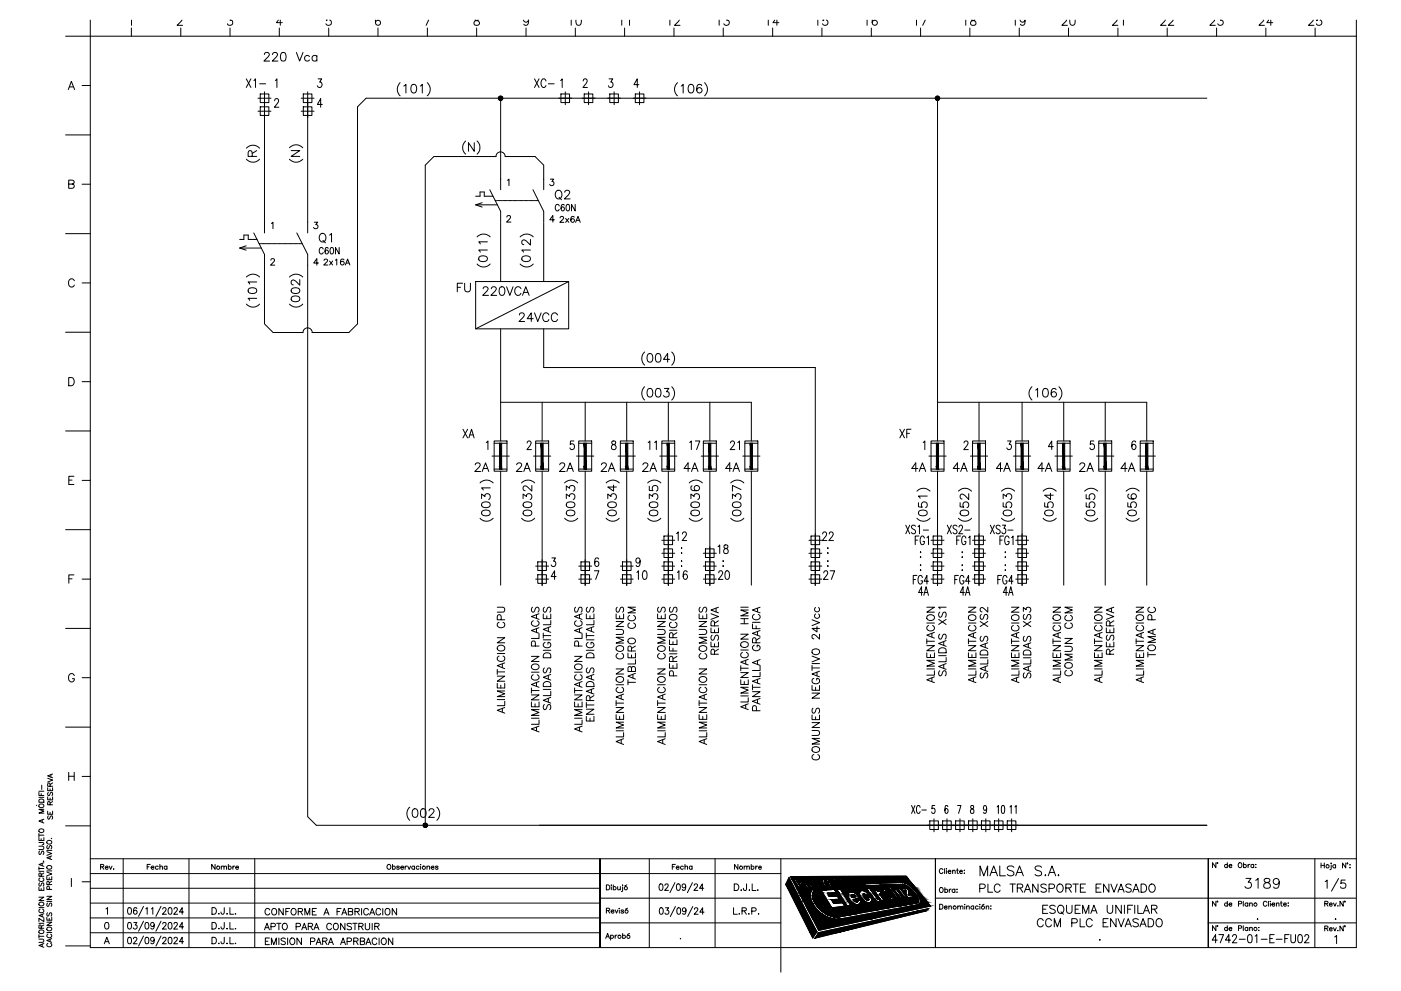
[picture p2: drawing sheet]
<svg xmlns="http://www.w3.org/2000/svg" width="420mm" height="297mm" viewBox="0 0 420 297" stroke-linecap="round" stroke-linejoin="round" font-family="sans-serif">
<g fill="none" stroke="#000" stroke-width=".3">
<path d="M27.1 6v4.9h-7.4M39.4 8.4v2.5M39.4 6v1.6M54.2 8.4v2.5M54.6 6l-1.5 1.6h1.7M69 8.4v2.5M69 6v.1a.82 .82 0 0 1 .6 1.3 .82 .82 0 0 1-1.4-.3M79.3 16.4l.5-.7 .8 .3a.78 .78 0 0 1-.2 1.1l-1.3 1.2h1.8M81.7 16.4l.5-.7 .9 .3a.81 .81 0 0 1-.2 1.1l-1.3 1.2h1.7M83.5 6l-.6 .8h1.8M83.8 8.4v2.5M84.1 6v1.6"/>
<path d="M84.4 15.8a.82 .82 0 0 1 1.3 .4 1.28 1.28 0 0 1-.9 2.1 1.37 1.37 0 0 1-.6-2.1zM88.9 15.7l1 2.6 1-2.6M92.8 16.9a.83 .83 0 0 0-1.2-.1 .83 .83 0 0 0 0 1.3 .83 .83 0 0 0 1.2-.1M95 16.9a.81 .81 0 0 0-1.2 0 .81 .81 0 0 0 0 1.2 .81 .81 0 0 0 1.2-.1M95 16.6v1.7M97.9 6v.2l.3-.2M98.6 8.4v2.5M98.9 6a.87 .87 0 0 1 .2 1.5 .87 .87 0 0 1-1.4-.4M112.6 6v.8a.82 .82 0 0 0 .8 .8 .78 .78 0 0 0 .7-.8 .78 .78 0 0 0-.7-.8 .78 .78 0 0 0-.8 .8M113.4 8.4v2.5M128.2 8.4v2.5M128.6 6l-.8 1.6"/>
<path d="M142.5 6l.1 .1a.87 .87 0 0 1 1 .3 .87 .87 0 0 1-.1 1.1l-.8 .1-.4-.3a.95 .95 0 0 1 .1-1 .95 .95 0 0 1 1-.3M142.9 8.4v2.5M157 6l.1 .3a.75 .75 0 0 0 .8 .4 .75 .75 0 0 0 .6-.7 1.09 1.09 0 0 1-.9 1.6l-.5-.3M157.8 8.4v2.5M171.3 6v1.6M172.5 8.4v2.5M172.7 6v.2a1.06 1.06 0 0 0 .9 1.4 1.16 1.16 0 0 0 .7-1.6M186.5 6v1.6M187.3 8.4v2.5M188.8 6v1.6M200.9 6v1.6M202.1 8.4v2.5"/>
<path d="M203.7 6l-1.4 1.6h1.6M215.7 6v1.6M216.9 8.4v2.5M218 6l-.1 .1a.82 .82 0 0 1 .6 1.3 .82 .82 0 0 1-1.4-.3M230.4 6v1.6M231.7 8.4v2.5M232.4 6l-.6 .8h1.8M233 6v1.6M245.3 6v1.6M246.5 8.4v2.5M246.8 6v.2l.3-.2M247.8 6a.86 .86 0 0 1 .2 1.4 .86 .86 0 0 1-1.3-.3"/>
<path d="M260 6v1.6M261.3 8.4v2.5M261.6 6v.8a.82 .82 0 0 0 .8 .8 .78 .78 0 0 0 .7-.8 .78 .78 0 0 0-.8-.8 .78 .78 0 0 0-.7 .8M274.9 6v1.6M276.1 8.4v2.5M277.5 6l-.8 1.6M289.6 6v1.6M290.9 8.4v2.5M291.4 6l.1 .1a.87 .87 0 0 1 1 .3 .87 .87 0 0 1 0 1.1l-.9 .1-.5-.5a1.05 1.05 0 0 1 1.2-1.1M304.5 6v1.6M305.7 8.4v2.5M305.9 6l.1 .3a.75 .75 0 0 0 .8 .4 .75 .75 0 0 0 .6-.7 1.09 1.09 0 0 1-.9 1.6l-.5-.3"/>
<path d="M319.9 6l-1.4 1.6h1.6M320.4 8.4v2.5M320.8 6v.2a1.07 1.07 0 0 0 .7 1.4h.3a1.16 1.16 0 0 0 .6-1.6M335.1 6l-1.5 1.6h1.7M335.3 8.4v2.5M336.9 6v1.6M349.5 6l-1.4 1.6h1.6M350 8.4v2.5M351.8 6l-1.4 1.6h1.6M364.3 6l-1.5 1.6h1.7M364.9 8.4v2.5M366 6v.1a.82 .82 0 0 1 .6 1.3 .82 .82 0 0 1-1.4-.3"/>
<path d="M379 6l-1.4 1.6h1.6M379.6 8.4v2.5M380.5 6l-.6 .8h1.8M381.1 6v1.6M393.9 6l-1.5 1.6h1.7M394.4 8.4v2.5M394.9 6v.2l.3-.2M395.9 6a.85 .85 0 0 1 .3 1.4 .85 .85 0 0 1-1.4-.3M406.8 6v278h-379.7v-273.1h379.7M20.5 26.9l.9-2.5 1 2.5M20.8 26h1.2M24.6 25.6h2.5"/>
<path d="M73.9 23.6l1.4 2.6M75.3 23.6l-1.4 2.6M76.1 24.1l.5-.5v2.6M77.4 29.4h3.9M77.4 33.3h3.9M77.9 25.1h1.8M78 28.2h2.6v2.5h-2.6zM78 32h2.6v2.6h-2.6zM79.3 27.5v42.3M82.4 30.2l.3-.6h.5l.4 .5-.1 .5-1.2 1.5h1.3M82.6 24.1l.4-.5v2.6M90.3 29.4h3.9"/>
<path d="M90.3 33.3h3.9M91 28.2h2.5v2.5h-2.5zM91 32h2.5v2.6h-2.5zM92.3 27.5v42.3M95.4 23.6h1.1l-.6 1a.76 .76 0 0 1 .6 1.2 .76 .76 0 0 1-1.3-.1M96.7 31.3h-1.5l1-1.7v2.5M120 24.8a2.69 2.69 0 0 0 0 3.9M121.1 25.8l.6-.5v2.6M123.6 25.4a.83 .83 0 0 1 1.2 .4 1.21 1.21 0 0 1 .1 1.4 1.21 1.21 0 0 1-1.3 .5 1.93 1.93 0 0 1 0-2.3zM126.1 25.8l.5-.5v2.6M128.1 24.8a2.6 2.6 0 0 1 0 3.9M150.1 29.4v27.5"/>
<path d="M160.3 23.6l1.4 2.6M161.7 23.6l-1.4 2.6M163.7 24.3a.68 .68 0 0 0-1-.5 1.68 1.68 0 0 0 .1 2.4h.5l.4-.6M164.5 25.1h1.7M168.1 24.1l.5-.5v2.6M168.2 28.2h2.6v2.5h-2.6zM169.5 27.5v3.9M174.9 24.3l.4-.7h.4l.4 .5-.3 .9-1 1.2h1.4M175.2 28.2h2.6v2.5h-2.6zM176.5 27.5v3.9M182.7 23.6h1.1l-.6 1a.76 .76 0 0 1 .6 1.2 .76 .76 0 0 1-1.3-.1M182.9 28.2h2.5v2.5h-2.5z"/>
<path d="M184.2 27.5v3.9M190.5 28.2h2.6v2.5h-2.6zM191.6 25.4h-1.5l1-1.8v2.6M191.8 27.5v3.9M203.2 24.8a2.6 2.6 0 0 0 0 3.9M204.3 25.8l.6-.5v2.6M206.7 25.4a.82 .82 0 0 1 1.3 .4 1.21 1.21 0 0 1 .1 1.4 1.21 1.21 0 0 1-1.4 .5 1.93 1.93 0 0 1 0-2.3zM210.4 25.7a.73 .73 0 0 0-1.1-.3 1.45 1.45 0 0 0 .5 2.5 .8 .8 0 0 0 .7-.9 .8 .8 0 0 0-.8-.7 .8 .8 0 0 0-.8 .7M211.3 24.8a2.69 2.69 0 0 1 0 3.9M281.2 29.4v102.8M361.9 29.4h-252.1l-2.6 2.6v65.1l-2.6 2.6-11-.1a1.38 1.38 0 0 0-1.4-1.3 1.38 1.38 0 0 0-1.3 1.4h-9l-2.6-2.6v-20.8l-3.2-6.5M19.7 40.4h7.4"/>
<path d="M20.6 55.2l1.4-.2 .3-.3-.2-.5-.4-.2h-1.1v2.4h1.1a.64 .64 0 0 0 .6-.6 .64 .64 0 0 0-.6-.6M24.6 55.2h2.5M73.9 47.7a2.6 2.6 0 0 0 3.9 0M73.9 44.4a2.6 2.6 0 0 1 3.9 0M75.6 46.9l-.1-1.5-.6-.3-.5 .7v1.1h2.6M77 45.1l-1.4 .9M86.8 47.7a2.65 2.65 0 0 0 4 0M86.8 44.3a2.65 2.65 0 0 1 4 0M87.3 45.1h2.6l-2.6 1.8h2.6M139.6 42.3a2.6 2.6 0 0 0 0 3.9M142.2 42.8v2.6l-1.7-2.6v2.6M142.6 58.8h1.4v-1.3h1.2v1.3h2.7"/>
<path d="M143.1 42.3a2.69 2.69 0 0 1 0 3.9M146.9 56.9l3.2 6.4v3.3M152.2 54l.4-.3v1.9M159.8 56.9l3.3 6.4v3.3M163.1 56.9v-7.4l-2.6-2.6h-9a1.38 1.38 0 0 0-1.4-1.4 1.38 1.38 0 0 0-1.4 1.4h-18.6l-2.6 2.6v197.9M165 53.7h1.1l-.6 .7a.64 .64 0 0 1 .5 1 .64 .64 0 0 1-1.1-.1M166.8 57.4a.95 .95 0 0 1 1.1-.3 .95 .95 0 0 1 .6 .9v.6a.99 .99 0 0 1-1 1.1 .99 .99 0 0 1-1-1.1zM167.7 59.1l.7 .8M169.4 57.6l.5-.6h.5l.4 .5-.3 .9-1.3 1.2h1.8M19.7 70h7.4M71.9 71.8h1.2v-1.3h1.4v1.3h2.6M71.9 74.4h6.4"/>
<path d="M73.8 73.7l-1.9 .7 1.9 .6M77.7 73h.3M78.1 73h.3M78.5 73h.3M78.9 73h.2M79.2 73h.3M79.6 73h.3M80 73h.2M80.3 73h.3M80.7 73h.3M81.1 73h.3M81.2 78l.4-.5 .6 .1 .1 .3-.1 .4-1.1 1.2h1.3"/>
<path d="M81.4 67l.5-.4v2M81.5 73h.2M81.8 73h.3M82.2 73h.3M82.6 73h.2M83 73h.2M83.3 73h.3M83.7 73h.2M84.1 73h.2M84.4 73h.3M84.8 73h.2M85.2 73h.2"/>
<path d="M85.5 73h.3M85.9 73h.2M86.3 73h.2M86.6 73h.3M87 73h.3M87.4 73h.2M87.7 73h.3M88.1 73h.3M88.5 73h.2M88.8 73h.3M89 69.8l3.3 6.5v168.5l2.6 2.6h267M89.2 73h.3"/>
<path d="M89.6 73h.3M90 73h.2M90.3 73h.3M94.3 66.6h1l-.6 .7a.66 .66 0 0 1 .6 .6 .66 .66 0 0 1-.5 .7 .66 .66 0 0 1-.7-.4M95.5 78.8h-1.4l.9-1.3v2M96 70.3a.96 .96 0 0 1 1.1-.3 .96 .96 0 0 1 .6 .9 1.14 1.14 0 0 1-.2 1.3 1.14 1.14 0 0 1-1.2 .2 1.54 1.54 0 0 1-.3-2.1zM96.8 72.1l.8 .7M96.9 74.6a.61 .61 0 0 0-.7-.4 .61 .61 0 0 0-.5 .7v.5a.61 .61 0 0 0 .5 .7 .61 .61 0 0 0 .7-.4M97.2 78.1l.3-.4 .7 .3-1.1 1.4h1.2M98.4 74.5l-.5-.3a1.12 1.12 0 0 0 .1 1.9 .58 .58 0 0 0 .5-.7 .58 .58 0 0 0-.8-.4l-.2 .5M98.8 70.5l.6-.6v2.6M98.8 78.2l1 1.2"/>
<path d="M99.2 74.3l.2-.1a1.06 1.06 0 0 1 .7 1 1.06 1.06 0 0 1-.7 .9l-.4-.4v-.4zM99.8 78.2l-1 1.2M100.6 78l.4-.3v1.7M101.7 74.2v1.9l-1.1-1.9v1.9M103.2 77.9l-.1-.2a.88 .88 0 0 0-1.1 .7 .88 .88 0 0 0 .6 1 .57 .57 0 0 0 .6-.5 .57 .57 0 0 0-.5-.6 .57 .57 0 0 0-.6 .5M103.6 79.4l.7-1.7 .6 1.7M103.8 78.8h.9M142.6 61.4h6.6M143.1 79.1a2.6 2.6 0 0 0 3.9 0M143.1 71a2.69 2.69 0 0 1 3.9 0M143.7 77.1a1.7 1.7 0 0 1 2.5 .3v.3a1.66 1.66 0 0 1-2.5 .3zM144.6 60.8l-2 .6 2 .7"/>
<path d="M146.2 74.9h-2.6l.4 .7M146.2 72.5h-2.6l.4 .6M148.5 60.1h.3M148.9 60.1h.3M149.3 60.1h.2M149.7 60.1h.2M150.1 60.1h.2M150.1 66.7v17.7M150.4 60.1h.3M150.8 60.1h.2M151.2 60.1h.2M151.5 60.1h.3"/>
<path d="M151.9 60.1h.2M152 65.1l.4-.5 .5 .1 .2 .3-.2 .6-1 1h1.3M152.3 60.1h.2M152.6 60.1h.3M153 60.1h.2M153.4 60.1h.2M153.7 60.1h.3M154.1 60.1h.3M154.5 60.1h.2M154.8 60.1h.3M155.2 60.1h.3M155.6 60.1h.2"/>
<path d="M155.9 60.1h.3M156 79.1a2.6 2.6 0 0 0 3.9 0M156 71a2.69 2.69 0 0 1 3.9 0M156.3 60.1h.3M156.6 77.1a1.64 1.64 0 0 1 2.5 .3v.3a1.46 1.46 0 0 1-2.6 0zM156.7 60.1h.3M157.1 60.1h.2M157.4 60.1h.3M157.8 60.1h.3M158.2 60.1h.2M158.6 60.1h.2M158.9 60.1h.3"/>
<path d="M159.1 74.9h-2.6l.5 .7M159.1 71.8v1.7l-1.9-1.6-.7 .5 .1 .7 .5 .2M159.3 60.1h.2M159.7 60.1h.2M160 60.1h.3M160.4 60.1h.2M160.8 60.1h.2M161.1 60.1h.3M163.1 66.7v17.7M166.3 65.9h-1.4l.9-1.3v2M167.7 61.7a.61 .61 0 0 0-.7-.4 .61 .61 0 0 0-.5 .7v.5a.61 .61 0 0 0 .5 .7 .61 .61 0 0 0 .7-.4M168 65.3l.3-.4h.4l.3 .3-.2 .6-.9 .8h1.2"/>
<path d="M169.2 61.5l-.3-.2a1.09 1.09 0 0 0-.6 .9 1.09 1.09 0 0 0 .5 1 .55 .55 0 0 0 .5-.5 .55 .55 0 0 0-.4-.6 .55 .55 0 0 0-.6 .4M169.6 65.5l1 1.1M170 61.4h.6l.2 .7-.2 1-.3 .1a1.33 1.33 0 0 1-.3-1.8zM170.6 65.5l-1 1.1M172.2 65.1l-.1-.1a.87 .87 0 0 0-1 .6 .87 .87 0 0 0 .6 1 .55 .55 0 0 0 .6-.5 .55 .55 0 0 0-.5-.6 .55 .55 0 0 0-.6 .6M172.5 61.3v1.9l-1.1-1.9v1.9M172.6 66.6l.7-1.7 .7 1.7M172.9 66.1h.9M19.7 99.6h7.4M22.3 84.2a.89 .89 0 0 0-1-.6 .89 .89 0 0 0-.7 .9 1.05 1.05 0 0 0 .2 1.2 1.05 1.05 0 0 0 1.2 .2l.3-.5M24.6 84.8h2.5M73.9 91.2a2.6 2.6 0 0 0 3.9 0"/>
<path d="M73.9 83a2.69 2.69 0 0 1 3.9 0M74.5 86.6a1.64 1.64 0 0 1 2.5 .4v.2a1.46 1.46 0 0 1-2.6 0zM77 89.4h-2.6l.5 .7M77 84.5h-2.6l.5 .6M86.8 91.2a2.65 2.65 0 0 0 4 0M86.8 83a2.73 2.73 0 0 1 4 0M87.4 89.1a1.64 1.64 0 0 1 2.5 .3v.3a1.46 1.46 0 0 1-2.6 0zM87.4 86.6a1.64 1.64 0 0 1 2.5 .4v.2a1.46 1.46 0 0 1-2.6 0zM89.9 83.8v1.7l-1.2-1.2a.83 .83 0 0 0-1.3-.2l-.1 .8 .7 .5M137.1 86.1h1M138.8 84.9h-1.7v2.6M139.3 84.9v1.9a.88 .88 0 0 0 .9 .7 .88 .88 0 0 0 .9-.7v-1.9"/>
<path d="M142.6 84.4h27.9v14.2h-27.9zM144.9 86.5l.5-.5h.5l.5 .4-.4 .9-1.2 1.2h1.7M147.3 86.5l.6-.5h.4l.5 .4-.4 .9-1.2 1.2h1.8M150.1 86.1a.84 .84 0 0 1 1.2 .3 1.33 1.33 0 0 1-.9 2.1 1.61 1.61 0 0 1-.3-2.4zM150.1 98.6v33.6M151.9 86l1 2.5 1-2.5M155.8 94.4l.1-.4 .3-.2 .8 .1 .2 .4-.3 .8-1.3 1.3h1.7M156.2 86.5a.96 .96 0 0 0-1.1-.6 .96 .96 0 0 0-.7 1v.7a.95 .95 0 0 0 .8 .9 .95 .95 0 0 0 1-.6M156.7 88.5l1-2.5 1 2.5M157.1 87.6h1.2M159.9 95.5h-1.8l1.2-1.7v2.6M160.3 93.8l1 2.6 1-2.6"/>
<path d="M163.1 98.6v11.6h81.4v65.3M164.6 94.4a.96 .96 0 0 0-1.1-.6 .96 .96 0 0 0-.7 1 1.05 1.05 0 0 0 .4 1.4 1.05 1.05 0 0 0 1.4-.4M167.2 94.4a.96 .96 0 0 0-1.1-.6 .96 .96 0 0 0-.8 1 1.05 1.05 0 0 0 .5 1.4 1.05 1.05 0 0 0 1.4-.4M170.5 84.4l-27.9 14.2M20.6 113.2h.8a1.3 1.3 0 0 1 .9 1.2 1.3 1.3 0 0 1-.9 1.2h-.8zM24.6 114.4h2.5M193.3 105.5a2.68 2.68 0 0 0 0 3.9M193.3 115.9a2.73 2.73 0 0 0 0 4M194.4 106.1a.82 .82 0 0 1 1.3 .4 1.28 1.28 0 0 1-.9 2.1 1.61 1.61 0 0 1-.4-2.5zM194.4 116.6a.82 .82 0 0 1 1.3 .3 1.28 1.28 0 0 1-.9 2.1 1.61 1.61 0 0 1-.4-2.4zM196.9 106.1a.82 .82 0 0 1 1.2 .4 1.28 1.28 0 0 1-.8 2.1 1.69 1.69 0 0 1-.4-2.5zM196.9 116.6a.82 .82 0 0 1 1.2 .3 1.28 1.28 0 0 1-.8 2.1 1.69 1.69 0 0 1-.4-2.4z"/>
<path d="M199.2 116.4h1.4l-.8 1a.87 .87 0 0 1 .7 1.4 .87 .87 0 0 1-1.5-.3M200.8 107.7h-1.8l1.2-1.7v2.6M201.5 105.5a2.68 2.68 0 0 1 0 3.9M201.5 115.9a2.73 2.73 0 0 1 0 4M309.5 115.9a2.65 2.65 0 0 0 0 4M310.6 116.9l.6-.5v2.6M313 116.6a.83 .83 0 0 1 1.3 .3 1.28 1.28 0 0 1-.9 2.1 1.61 1.61 0 0 1-.4-2.4zM316.7 116.8a.73 .73 0 0 0-1.1-.2 1.45 1.45 0 0 0 .5 2.4 .8 .8 0 0 0 .7-.8 .8 .8 0 0 0-.8-.8 .8 .8 0 0 0-.8 .8M317.6 115.9a2.65 2.65 0 0 1 0 4M19.7 129.2h7.4M138.8 128.7l1.4 2.5M140.2 128.7l-1.4 2.5"/>
<path d="M140.6 131.2l.8-2.5 .8 2.5M140.9 130.4h1M142.5 139.3l.1-.3 .4-.3 .9 .3a.83 .83 0 0 1-.3 1.1l-1.2 1.2h1.7M145.8 132.6l.5-.4v2.6M147.6 136.7h5.1M148.2 132.2h3.8v9h-3.8zM148.2 132.9h3.8M150.1 134.1v4.9M150.1 120.6h75.2v11.6M155 139.3l.1-.3 .4-.3 .8 .3a.83 .83 0 0 1-.2 1.1l-1.3 1.2h1.8M158.1 132.8l.4-.6h.4l.4 .4-.3 .9-1 1.3h1.4M160 136.7h5.2"/>
<path d="M160.6 132.2h3.9v9h-3.9zM160.6 132.9h3.9M162.6 120.6v11.6M162.6 134.1v4.9M167.9 139.3l.1-.3 .4-.3h.5l.5 .5-.4 .9-1.2 1.2h1.7M172.1 132.2h-1l-.1 1.1a.79 .79 0 0 1 1.1 .1 .79 .79 0 0 1 0 1 .79 .79 0 0 1-1.1 .1l-.1-.2M172.9 136.7h5.2M173.6 132.2h3.8v9h-3.8zM173.6 132.9h3.8M175.5 120.6v11.6M175.5 134.1v4.9M180.4 139.3l.4-.6 .9 .3a.83 .83 0 0 1-.2 1.1l-1.3 1.2h1.8"/>
<path d="M183.6 132.3v.7a.95 .95 0 0 1 1 .6 .95 .95 0 0 1-.3 1.2 .82 .82 0 0 1-1-.9 .82 .82 0 0 1 1-.7l.3-.2a.53 .53 0 0 0-.3-.8zM185.4 136.7h5.1M186 132.2h3.9v9h-3.9zM186 132.9h3.9M187.9 120.6v11.6M187.9 134.1v4.9M192.8 139.3l.1-.3 .4-.3 .9 .3a.83 .83 0 0 1-.3 1.1l-1.2 1.2h1.7M194.4 132.6l.5-.4v2.6M196.3 132.6l.5-.4v2.6M197.9 136.7h5.1M198.5 132.2h3.8v9h-3.8zM198.5 132.9h3.8"/>
<path d="M200.4 120.6v11.6M200.4 134.1v4.9M206.8 132.6l.5-.4v2.6M208.5 132.2h1.4l-1 2.6M210.3 136.7h5.2M210.9 132.2h3.9v9h-3.9zM210.9 132.9h3.9M212.9 120.6v11.6M212.9 134.1v4.9M219.1 132.8l.4-.6h.4l.4 .4-.3 .9-1 1.3h1.4M221.3 132.6l.5-.4v2.6M222.7 136.7h5.2"/>
<path d="M223.4 132.2h3.9v9h-3.9zM223.4 132.9h3.9M225.3 134.1v4.9M269.9 128.7l1.4 2.5M271.3 128.7l-1.4 2.5M271.9 129.9h.8M273.2 128.7h-1.3v2.5M276.8 132.6l.6-.4v2.6M278.6 136.7h5.1M279.2 132.2h3.9v9h-3.9zM279.2 132.9h3.9M281.2 120.6h62.7v11.6"/>
<path d="M281.2 134.1v4.9M289.1 132.8l.4-.6h.4l.4 .4-.3 .9-1 1.3h1.4M291 136.7h5.2M291.7 132.2h3.9v9h-3.9zM291.7 132.9h3.9M293.6 120.6v11.6M293.6 134.1v4.9M302.2 132.2h1l-.6 1a.76 .76 0 0 1 .7 1.1 .76 .76 0 0 1-1.4 0M303.9 136.7h5.2M304.6 132.2h3.9v9h-3.9zM304.6 132.9h3.9M306.5 120.6v11.6"/>
<path d="M306.5 134.1v4.9M315.9 133.9h-1.5l1-1.7v2.6M316.4 136.7h5.2M317.1 132.2h3.8v9h-3.8zM317.1 132.9h3.8M319 120.6v11.6M319 134.1v4.9M323.8 139.3l.2-.3 .3-.3 .9 .3a.83 .83 0 0 1-.3 1.1l-1.2 1.2h1.7M328 132.2h-.9l-.1 1.1a.79 .79 0 0 1 1 .1 .79 .79 0 0 1 0 1 .79 .79 0 0 1-1 .1l-.2-.2M328.9 136.7h5.1M329.5 132.2h3.9v9h-3.9zM329.5 132.9h3.9"/>
<path d="M331.5 120.6v11.6M331.5 134.1v4.9M340.6 132.5a.55 .55 0 0 0-.9-.2l-.3 1a1.06 1.06 0 0 0 .6 1.5 .76 .76 0 0 0 .7-.9 .76 .76 0 0 0-1-.6l-.3 .6M341.3 136.7h5.2M342 132.2h3.8v9h-3.8zM342 132.9h3.8M343.9 134.1v4.9M19.7 158.8h7.4M20.6 143.9h1M22.2 142.8h-1.6v2.4h1.6M24.6 144h2.5M144 155.3a2.6 2.6 0 0 0 3.9 0"/>
<path d="M144 144.8a2.68 2.68 0 0 1 3.9 0M144.4 149.5v-1.4l1 .7a.86 .86 0 0 1 1.2-.8 .86 .86 0 0 1 .3 1.5l-.4 .2M144.6 153.3a1.61 1.61 0 0 1 2.4 .3v.3a1.46 1.46 0 0 1-2.6 0zM144.6 150.8a1.64 1.64 0 0 1 2.4 .3v.3a1.46 1.46 0 0 1-2.6 0zM144.6 141.3l1-2.6 1 2.6M145 140.4h1.2M147 146.2h-2.6l.5 .7M148.2 140.6h3.8M150.1 141.2v34.2M156.4 155.3a2.6 2.6 0 0 0 3.9 0M156.4 144.8a2.69 2.69 0 0 1 3.9 0M156.9 149.5v-1.4l1 .7a.86 .86 0 0 1 1.4-.6 .86 .86 0 0 1-.3 1.5"/>
<path d="M157 153.3a1.66 1.66 0 0 1 2.5 .3v.3a1.5 1.5 0 0 1-2.6 0zM157 150.8a1.7 1.7 0 0 1 2.5 .3v.3a1.5 1.5 0 0 1-2.6 0zM157.1 141.3l1-2.6 .9 2.6M157.4 140.4h1.3M159.5 145.5v1.7l-1.6-1.5-.5-.1-.4 .3-.1 .7 .2 .4 .4 .1M160.6 140.6h3.9M162.6 141.2v34.3M169.3 155.3a2.6 2.6 0 0 0 4 0M169.3 144.8a2.69 2.69 0 0 1 4 0M169.8 149.5v-1.4l1 .7a.86 .86 0 0 1 1.4-.6 .86 .86 0 0 1-.3 1.5M169.8 147v-1.4l1 .8a.85 .85 0 0 1 1.4-.7 .85 .85 0 0 1-.3 1.5M170 153.3a1.61 1.61 0 0 1 2.4 .3v.3a1.46 1.46 0 0 1-2.6 0z"/>
<path d="M170 150.8a1.64 1.64 0 0 1 2.4 .3v.3a1.46 1.46 0 0 1-2.6 0zM170 141.3l1-2.6 .9 2.6M170.4 140.4h1.2M173.6 140.6h3.8M175.5 141.2v34.3M181.8 155.3a2.6 2.6 0 0 0 3.9 0M181.8 144.8a2.69 2.69 0 0 1 3.9 0M182.3 149.5v-1.4l.9 .7a.86 .86 0 0 1 1.4-.6 .86 .86 0 0 1-.3 1.5M182.4 153.3a1.61 1.61 0 0 1 2.5 .3v.3a1.46 1.46 0 0 1-2.6 0zM182.4 150.8a1.64 1.64 0 0 1 2.5 .3v.3a1.46 1.46 0 0 1-2.6 0zM182.4 141.3l1-2.6 1 2.6M182.8 140.4h1.3"/>
<path d="M184 145.4v1.8l-1.7-1.2h2.6M186 140.6h3.9M187.9 141.2v34.3M194.3 155.3a2.6 2.6 0 0 0 3.9 0M194.3 144.8a2.68 2.68 0 0 1 3.9 0M194.7 149.5v-1.4l1 .7a.86 .86 0 0 1 1.2-.8 .86 .86 0 0 1 .3 1.5l-.4 .2M194.7 145.7v1.3l1.1 .1a.9 .9 0 0 1 0-1.4 .9 .9 0 0 1 1.4 .2 .9 .9 0 0 1-.4 1.3M194.8 153.3a1.61 1.61 0 0 1 2.5 .3v.3a1.46 1.46 0 0 1-2.6 0zM194.8 150.8a1.64 1.64 0 0 1 2.5 .3v.3a1.46 1.46 0 0 1-2.6 0zM194.9 141.3l1-2.6 1 2.6M195.3 140.4h1.2M198.5 140.6h3.8"/>
<path d="M200.4 141.2v34.3M202.9 159.9l.5-.5v2.6M206.7 155.3a2.6 2.6 0 0 0 3.9 0M206.7 144.8a2.69 2.69 0 0 1 3.9 0M207 140.4h-1.9l1.3-1.7v2.6M207.2 149.5v-1.4l1 .7a.86 .86 0 0 1 1.4-.6 .86 .86 0 0 1-.3 1.5M207.3 153.3a1.66 1.66 0 0 1 2.5 .3v.3a1.66 1.66 0 0 1-2.5 .3zM207.3 150.8a1.7 1.7 0 0 1 2.5 .3v.3a1.66 1.66 0 0 1-2.5 .4zM207.4 141.3l1-2.6 .9 2.6M207.5 145.6a.76 .76 0 0 0-.3 .8 .76 .76 0 0 0 .5 .6 2.14 2.14 0 0 0 2-.3 .79 .79 0 0 0-.4-1.1 .79 .79 0 0 0-1 .5 .79 .79 0 0 0 .6 1M207.7 140.4h1.2M210.9 140.6h3.9"/>
<path d="M212.9 141.2v34.3M219.1 155.3a2.6 2.6 0 0 0 4 0M219.1 144.8a2.69 2.69 0 0 1 4 0M219.4 140.4h-1.8l1.2-1.7v2.6M219.7 149.5v-1.4l.9 .7a.86 .86 0 0 1 1.4-.6 .86 .86 0 0 1-.3 1.5M219.8 153.3a1.61 1.61 0 0 1 2.4 .3v.3a1.46 1.46 0 0 1-2.5 0zM219.8 150.8a1.64 1.64 0 0 1 2.4 .3v.3a1.46 1.46 0 0 1-2.5 0zM219.8 141.3l1-2.6 1 2.6M220.2 140.4h1.2M222.2 146.7l-2.5-1.2v1.7M223.4 140.6h3.9M225.3 141.2v34.2"/>
<path d="M271.6 157.4l1.2 2.6M272.8 157.4l-1.2 2.6M274.6 157.7a.61 .61 0 0 0-1-.2 .61 .61 0 0 0 .1 1l.7 .4 .2 .7a.67 .67 0 0 1-.7 .4 .67 .67 0 0 1-.6-.4M275 155.3a2.6 2.6 0 0 0 3.9 0M275 147.2a2.69 2.69 0 0 1 3.9 0M275.3 140.4h-1.9l1.2-1.7v2.6M275.3 157.9l.4-.5v2.6M275.4 150.7v1.2l1.2 .1a.92 .92 0 0 1 0-1.4 .92 .92 0 0 1 1.3 .2 .92 .92 0 0 1-.3 1.4M275.6 153.3a1.66 1.66 0 0 1 2.5 .3v.3a1.5 1.5 0 0 1-2.7 0zM275.7 141.3l.9-2.6 1 2.6M276 140.4h1.2M276.9 158.9h1.6"/>
<path d="M278.1 148.7h-2.7l.6 .6M279.2 140.6h3.9M281.2 141.2v34.3M284.1 157.4l1.2 2.6M285.3 157.4l-1.2 2.6M287 157.7a.61 .61 0 0 0-1-.2 .61 .61 0 0 0 .2 1l.6 .4 .2 .7a.64 .64 0 0 1-.6 .4 .64 .64 0 0 1-.6-.4M287.4 155.3a2.6 2.6 0 0 0 4 0M287.4 147.2a2.69 2.69 0 0 1 4 0M287.6 158l.1-.3a.56 .56 0 0 1 .8-.1 .56 .56 0 0 1 .1 .8l-1.1 1.6h1.2M287.7 140.4h-1.8l1.2-1.7v2.6M287.9 150.7v1.2l1.1 .1a.92 .92 0 0 1 0-1.4 .92 .92 0 0 1 1.4 .2 .92 .92 0 0 1-.4 1.4M288.1 153.3a1.61 1.61 0 0 1 2.4 .3v.3a1.46 1.46 0 0 1-2.6 0z"/>
<path d="M288.1 141.3l1-2.6 1 2.6M288.5 140.4h1.2M289.3 158.9h1.6M290.5 148v1.7l-1.2-1.3-.9-.3-.5 .5v.5l.2 .4 .4 .1M291.7 140.6h3.9M293.6 141.2v34.3M297 157.4l1.2 2.6M298.2 157.4l-1.2 2.6M300 157.7a.63 .63 0 0 0-1-.2 .63 .63 0 0 0 .1 1l.5 .3a.66 .66 0 0 1 .2 1 .66 .66 0 0 1-1.1-.2M300.3 155.3a2.6 2.6 0 0 0 4 0M300.3 147.2a2.69 2.69 0 0 1 4 0M300.6 140.4h-1.8l1.2-1.7v2.6"/>
<path d="M300.6 157.4h1l-.5 1a.77 .77 0 0 1 .5 .9 .77 .77 0 0 1-1 .6l-.1-.4M300.8 150.7v1.2l1.1 .1a.92 .92 0 0 1 0-1.4 .92 .92 0 0 1 1.4 .2 .92 .92 0 0 1-.4 1.4M300.8 149.5v-1.4l1 .7a.86 .86 0 0 1 1.4-.6 .86 .86 0 0 1-.3 1.5M301 153.3a1.61 1.61 0 0 1 2.4 .3v.3a1.46 1.46 0 0 1-2.6 0zM301 141.3l1-2.6 1 2.6M301.4 140.4h1.2M302.2 158.9h1.6M304.6 140.6h3.9M306.5 141.2v34.3M312.8 155.3a2.6 2.6 0 0 0 4 0M312.8 147.2a2.68 2.68 0 0 1 4 0M313.1 140.4h-1.8l1.2-1.7v2.6"/>
<path d="M313.3 150.7v1.2l1.1 .1a.92 .92 0 0 1 0-1.4 .92 .92 0 0 1 1.4 .2 .92 .92 0 0 1-.4 1.4M313.4 153.3a1.61 1.61 0 0 1 2.5 .3v.3a1.46 1.46 0 0 1-2.6 0zM313.5 141.3l1-2.6 1 2.6M313.8 140.4h1.3M315 147.8v1.9l-1.7-1.3h2.6M317.1 140.6h3.8M319 141.2v34.2M325.3 155.3a2.6 2.6 0 0 0 3.9 0M325.3 147.2a2.69 2.69 0 0 1 3.9 0M325.7 150.7v1.2l1.2 .1a.92 .92 0 0 1 0-1.4 .92 .92 0 0 1 1.3 .2 .92 .92 0 0 1-.3 1.4M325.7 148.2v1.3l1.2 .1a.92 .92 0 0 1 0-1.4 .92 .92 0 0 1 1.3 .2 .92 .92 0 0 1-.3 1.3M325.9 153.3a1.66 1.66 0 0 1 2.5 .3v.3a1.5 1.5 0 0 1-2.7 0z"/>
<path d="M326 141.3l.9-2.6 1 2.6M326.3 140.4h1.2M329.5 140.6h3.9M331.5 141.2v34.2M337.7 155.3a2.6 2.6 0 0 0 4 0M337.7 147.2a2.69 2.69 0 0 1 4 0M338 140.4h-1.8l1.2-1.7v2.6M338.2 150.7v1.2l1.1 .1a.92 .92 0 0 1 0-1.4 .92 .92 0 0 1 1.4 .2 .92 .92 0 0 1-.4 1.4M338.4 153.3a1.61 1.61 0 0 1 2.4 .3v.3a1.46 1.46 0 0 1-2.6 0zM338.4 141.3l1-2.6 .9 2.6M338.6 148.1a.76 .76 0 0 0-.4 .7 .76 .76 0 0 0 .5 .7 1.52 1.52 0 0 0 2.1-.7 .8 .8 0 0 0-.7-.8 .8 .8 0 0 0-.9 .7 .8 .8 0 0 0 .7 .9M338.8 140.4h1.2"/>
<path d="M342 140.6h3.8M343.9 141.2v34.2M20.6 173.5h1M22.2 172.3h-1.6v2.5M24.6 173.6h2.5M160.6 169.7h3.9M160.6 173.6h3.9M161.3 168.4h2.6v2.6h-2.6zM161.3 172.3h2.6v2.6h-2.6zM165.5 167.2h1.1l-.6 1a.76 .76 0 0 1 .6 1.2 .76 .76 0 0 1-1.3-.1M166.8 172.8h-1.5l1-1.7v2.6M173.6 169.7h3.8"/>
<path d="M173.6 173.6h3.8M174.2 168.4h2.6v2.6h-2.6zM174.2 172.3h2.6v2.6h-2.6zM178.3 171.1h1.3l-1 2.6M179.5 167.6l-.1-.3-.5-.1a1.3 1.3 0 0 0-.6 1.7l.3 .8a.7 .7 0 0 0 1-.8 .7 .7 0 0 0-1.2-.4l-.1 .4M186 169.7h3.9M186 173.6h3.9M186.7 168.4h2.6v2.6h-2.6zM186.7 172.3h2.6v2.6h-2.6zM191 171.6l.5-.5v2.6M192 168.1l-.3 .6a.69 .69 0 0 1-1-.8 .69 .69 0 0 1 1.2-.3l.1 .5a1.23 1.23 0 0 1-.8 1.7l-.4-.4M192.9 171.2l.5-.1a1.68 1.68 0 0 1 0 2.6h-.2a1.9 1.9 0 0 1-.3-2.5z"/>
<path d="M198.5 161.9h3.8M198.5 165.8h3.8M198.5 169.7h3.8M198.5 173.6h3.8M199.1 168.4h2.6v2.6h-2.6zM199.1 172.3h2.6v2.6h-2.6zM199.1 164.5h2.6v2.6h-2.6zM199.1 160.7h2.6v2.6h-2.6zM203.1 171.6l.5-.5v2.6M204.4 168.1v.2zM204.4 169.6v.2zM204.4 164.2v.2z"/>
<path d="M204.4 165.7v.2zM204.7 160.1l.3-.7h.5l.4 .5-.1 .6-1.2 1.5h1.3M206.1 171.5l-.1-.3-.5-.1a1.5 1.5 0 0 0 .1 2.6 .77 .77 0 0 0 .6-1 .77 .77 0 0 0-1-.5l-.3 .6M210.9 165.8h3.9M210.9 169.7h3.9M210.9 173.6h3.9M211.6 168.4h2.6v2.6h-2.6zM211.6 172.3h2.6v2.6h-2.6zM211.6 164.5h2.6v2.6h-2.6zM215.3 163.8l.5-.5v2.6M215.5 171.7l.4-.6 .6 .1 .2 .4-.3 .8-1 1.3h1.4M216.9 168.1v.2z"/>
<path d="M216.9 169.6v.2zM217.2 163.5v.7a1.05 1.05 0 0 1 1 .5 1.05 1.05 0 0 1 0 1.1 .82 .82 0 0 1-1.2-.6 .82 .82 0 0 1 1-.9l.2-.1a.55 .55 0 0 0-.3-.9zM217.7 171.2l.5-.1a1.68 1.68 0 0 1 0 2.6h-.2a1.9 1.9 0 0 1-.3-2.5zM242.6 161.9h3.9M242.6 165.8h3.9M242.6 169.7h3.9M242.6 173.6h3.9M243.2 160.7h2.6v2.6h-2.6zM243.2 164.5h2.6v2.6h-2.6zM243.2 168.4h2.6v2.6h-2.6zM243.2 172.3h2.6v2.6h-2.6zM246.7 160.1l.4-.7h.4l.4 .5-.1 .6-1.2 1.5h1.4"/>
<path d="M247 171.7l.5-.6 .6 .1 .1 .4-.3 .8-.9 1.3h1.4M248.3 164.2v.2zM248.3 165.7v.2zM248.3 168.1v.2zM248.3 169.6v.2zM248.7 160.1l.2-.5a.71 .71 0 0 1 .9 .2 .71 .71 0 0 1-.2 1l-1 1.2h1.4M248.9 171.1h1.4l-1 2.6M273.9 173.7h.7M274.5 161.9h.7M275 172.5h-1.1v2.6M275.6 160.7h-1.1v2.6M276.1 165.4v.3z"/>
<path d="M276.1 166.9v.2zM276.1 169.3v.3zM276.1 170.8v.2zM276.6 173.1a.62 .62 0 0 0-.6-.7 .62 .62 0 0 0-.6 .7l-.1 1a.71 .71 0 0 0 .7 1 .71 .71 0 0 0 .6-1h-.4M276.8 177.6h-1.3l.9-1.7v2.5M277.1 178.4l.6-2.5 .8 2.5M277.2 161.3a.59 .59 0 0 0-.3-.5 .59 .59 0 0 0-.6 0 1.9 1.9 0 0 0 .2 2.5 .68 .68 0 0 0 .7-.3 .68 .68 0 0 0 0-.7h-.4M277.3 177.6h.9M278 161.2l.5-.5v2.6M278.5 174.2h-1.4l.9-1.7v2.6M279.2 161.9h3.9M279.2 165.8h3.9"/>
<path d="M279.2 169.7h3.9M279.2 173.6h3.9M279.9 172.3h2.5v2.6h-2.5zM279.9 160.7h2.5v2.6h-2.5zM279.9 164.5h2.5v2.6h-2.5zM279.9 168.4h2.5v2.6h-2.5zM286.3 173.7h.7M286.9 161.9h.7M287.4 172.5h-1.1v2.6M288.1 160.7h-1.2v2.6M288.4 167h.3zM288.4 169.4h.3z"/>
<path d="M288.6 165.4v.3zM288.6 170.8v.2zM289.1 173.1a.59 .59 0 0 0-.3-.5 .59 .59 0 0 0-.7 0 1.9 1.9 0 0 0 .2 2.5h.4l.3-.4 .1-.6h-.4M289.2 177.6h-1.2l.8-1.7v2.5M289.5 178.4l.7-2.5 .7 2.5M289.7 161.3a.59 .59 0 0 0-.3-.5 .59 .59 0 0 0-.7 0 1.9 1.9 0 0 0 .2 2.5 .68 .68 0 0 0 .7-.3 .68 .68 0 0 0 .1-.7h-.5M289.8 177.6h.8M290.5 161.2l.4-.5v2.6M290.9 174.2h-1.3l.9-1.7v2.6M291.7 161.9h3.9M291.7 165.8h3.9M291.7 169.7h3.9"/>
<path d="M291.7 173.6h3.9M292.3 172.3h2.6v2.6h-2.6zM292.3 160.7h2.6v2.6h-2.6zM292.3 164.5h2.6v2.6h-2.6zM292.3 168.4h2.6v2.6h-2.6zM299.2 173.7h.8M299.9 161.9h.7M300.4 172.5h-1.2v2.6M301 160.7h-1.1v2.6M301.5 165.4v.3zM301.5 166.9v.2zM301.5 169.3v.3z"/>
<path d="M301.5 170.8v.2zM302 173.1a.59 .59 0 0 0-.3-.5 .59 .59 0 0 0-.6 0 1.9 1.9 0 0 0 .1 2.5h.4l.3-.4 .1-.6h-.4M302.2 177.6h-1.3l.8-1.7v2.5M302.5 178.4l.6-2.5 .7 2.5M302.6 161.3a.62 .62 0 0 0-.6-.6 .62 .62 0 0 0-.6 .6l-.1 1a.71 .71 0 0 0 .7 1 .71 .71 0 0 0 .6-1h-.4M302.7 177.6h.9M303.4 161.2l.4-.5v2.6M303.8 174.2h-1.3l.9-1.7v2.6M304.6 161.9h3.9M304.6 165.8h3.9M304.6 169.7h3.9M304.6 173.6h3.9"/>
<path d="M305.3 172.3h2.5v2.6h-2.5zM305.3 160.7h2.5v2.6h-2.5zM305.3 164.5h2.5v2.6h-2.5zM305.3 168.4h2.5v2.6h-2.5zM19.7 188.4h7.4M149.1 191.1h2.3l-2.3 1.6h2.3M149.1 182h1.6a.75 .75 0 0 1 .7 .7 .75 .75 0 0 1-.7 .8h-1.6M149.1 195.9h2.3M149.3 193.9a1.11 1.11 0 0 1 1.3-.5 1.11 1.11 0 0 1 .7 1.3 1.11 1.11 0 0 1-1.4 .5 1.11 1.11 0 0 1-.6-1.3zM149.7 196.7a.77 .77 0 0 0-.4 1.1 1.12 1.12 0 0 0 1.3 .5 1.12 1.12 0 0 0 .7-1.4l-.4-.2M149.7 186.5a.83 .83 0 0 0-.6 1 .83 .83 0 0 0 .9 .6h.5a.83 .83 0 0 0 .9-.6 .83 .83 0 0 0-.5-1M150.3 185.8l-.1-1.3-.7-.3-.4 .6v1h2.3"/>
<path d="M150.7 199v1.1M151.4 198.7l-2.3 .8 2.3 .9M159.4 196.7h2.3l-2.3 1.6h2.3M159.5 199.4a1.11 1.11 0 0 1 1.4-.4 1.11 1.11 0 0 1 .6 1.3 1.11 1.11 0 0 1-1.4 .5 1.11 1.11 0 0 1-.6-1.4zM159.7 182a.82 .82 0 0 0-.4 .8 .82 .82 0 0 0 .6 .7l.4-.2 .4-1.1 .6-.2a.93 .93 0 0 1 0 1.5M159.9 186.1a.85 .85 0 0 0-.5 .9 .85 .85 0 0 0 .9 .7h.5a.85 .85 0 0 0 .9-.7 .85 .85 0 0 0-.6-.9M160.6 193.6l-.1-1.3-.4-.2-.5 .1-.2 .5v.9h2.3M160.9 184.2v1.1M160.9 188.4v1.1M161.7 190.1v1.3h-2.3M161.7 188.1l-2.3 .9 2.3 .8M161.7 184l-2.3 .8 2.3 .8"/>
<path d="M162.9 184v1.4h2.3v-1.4M162.9 194.9h2.3M162.9 191.8h2.3M162.9 190.5h2.3M162.9 189.8v1.5M163.3 195.9l.5-.2 1.1 .2 .3 .5v.8h-2.3v-.8zM163.3 182a.82 .82 0 0 0-.4 .8 .82 .82 0 0 0 .6 .7l1-1.5h.4l.3 .5-.3 1M163.5 192.5a.82 .82 0 0 0-.6 1 .82 .82 0 0 0 .9 .7h.5a.81 .81 0 0 0 .9-.8 .81 .81 0 0 0-.9-.9v.6M164 184.6v.8M164.5 188.1v1.1M165.2 187.8l-2.3 .9 2.3 .8M165.2 186v1.3h-2.3"/>
<path d="M172.3 196.7h2.3l-2.3 1.6h2.3M172.4 199.4a1.14 1.14 0 0 1 1.4-.4 1.14 1.14 0 0 1 .7 1.3 1.13 1.13 0 0 1-1.4 .5 1.13 1.13 0 0 1-.7-1.4zM172.6 182l-.3 .5 .3 1 .5-.1 .5-1.2 .3-.2h.4l.3 .5-.3 1M172.8 186.1a.86 .86 0 0 0-.5 .9 .86 .86 0 0 0 .9 .7h.5a.85 .85 0 0 0 .9-.7 .85 .85 0 0 0-.6-.9M173.5 193.6l-.2-1.4h-.8l-.2 1.4h2.3M173.8 184.2v1.1M173.8 188.4v1.1M174.6 190.1v1.3h-2.3M174.6 188.1l-2.3 .9 2.3 .8M174.6 184l-2.3 .8 2.3 .8M175.8 184v1.4h2.3v-1.4M175.8 194.9h2.3"/>
<path d="M175.8 191.8h2.3M175.8 190.5h2.3M175.8 189.8v1.5M176.2 195.9l.5-.2 1.1 .2 .3 .5v.8h-2.3v-.8zM176.2 182a.82 .82 0 0 0-.4 .8 .82 .82 0 0 0 .6 .7l.3-.2 .5-1.2 .6-.1a.93 .93 0 0 1 0 1.5M176.4 192.5a.91 .91 0 0 0-.5 1.3 .91 .91 0 0 0 1.3 .4 .81 .81 0 0 0 .9-.8 .81 .81 0 0 0-.9-.9v.6M176.9 184.6v.8M177.4 188.1v1.1M178.1 187.8l-2.3 .9 2.3 .8M178.1 186v1.3h-2.3M184.8 188.7h1.6a.77 .77 0 0 1 .6 .7 .77 .77 0 0 1-.6 .8h-1.6M184.8 186.3h2.2l-2.2 1.5h2.2"/>
<path d="M184.8 184v1.4h2.2v-1.4M184.9 193.9a1.12 1.12 0 0 1 1.4-.4 1.12 1.12 0 0 1 .6 1.3 1.12 1.12 0 0 1-1.4 .5 1.12 1.12 0 0 1-.6-1.4zM185.1 182a.82 .82 0 0 0-.4 .8 .82 .82 0 0 0 .6 .7l1.1-1.5h.3l.3 .5-.3 1M185.3 195.9a.82 .82 0 0 0-.5 .9 .82 .82 0 0 0 .8 .7h.6a.83 .83 0 0 0 .8-.7 .83 .83 0 0 0-.5-.9M185.8 184.6v.8M187 191h-2.2l2.2 .9-2.2 .9h2.2M188.3 195.8v1.4h2.3v-1.4M188.4 191.7a1.11 1.11 0 0 1 1.4-.5 1.11 1.11 0 0 1 .6 1.3 1.11 1.11 0 0 1-1.3 .5 1.11 1.11 0 0 1-.7-1.3zM188.8 186.7a.83 .83 0 0 0-.5 1 .83 .83 0 0 0 .9 .7h.5a.82 .82 0 0 0 .9-.7 .82 .82 0 0 0-.6-1M188.8 184.5a.83 .83 0 0 0-.5 .9 .83 .83 0 0 0 .9 .7h.5a.82 .82 0 0 0 .9-.7 .82 .82 0 0 0-.6-.9M189.4 195.1l-.1-1.2-.3-.3-.5 .1-.2 1.4h2.3M189.4 196.3v.9"/>
<path d="M190.6 197.7v1.3h-2.3M190.6 182h-2.3l2.3 .9-2.3 .8h2.3M190.6 193.6l-1.2 .8M197.2 188.7h1.6a.77 .77 0 0 1 .7 .7 .77 .77 0 0 1-.7 .8h-1.6M197.2 186.3h2.3l-2.3 1.5h2.3M197.2 184v1.4h2.3v-1.4M197.3 193.9a1.21 1.21 0 0 1 1.3-.4 1.21 1.21 0 0 1 .9 1.1 1.19 1.19 0 0 1-1.3 .7 1.19 1.19 0 0 1-1-1.1zM197.6 182a.82 .82 0 0 0-.4 .8 .82 .82 0 0 0 .6 .7l.3-.2 .5-1.2 .6-.1a.93 .93 0 0 1 0 1.5M197.8 195.9a.91 .91 0 0 0-.5 1.3 .91 .91 0 0 0 1.3 .3 .83 .83 0 0 0 .9-.7 .83 .83 0 0 0-.5-.9M198.3 184.6v.8M199.5 191h-2.3l2.3 .9-2.3 .9h2.3M200.8 198.9v1.4h2.2v-1.4"/>
<path d="M200.8 193.7v1.4h2.2M200.8 191.8v1.4h2.2v-1.4M200.8 196h2.2M200.8 188.9h2.2M200.9 184.6a1.13 1.13 0 0 1 1.4-.5 1.13 1.13 0 0 1 .6 1.3 1.14 1.14 0 0 1-1.4 .5 1.14 1.14 0 0 1-.6-1.3zM201.1 182l-.3 .5 .3 1 .4-.1 .5-1.2 .4-.2h.3l.3 .5-.3 1M201.3 186.5a.83 .83 0 0 0-.5 1 .83 .83 0 0 0 .8 .6h.6a.83 .83 0 0 0 .8-.6 .83 .83 0 0 0-.5-1M201.8 198.3l-.1-1.4-.5-.2-.3 .2-.1 1.4h2.2M201.8 191.1l-.1-1.3-.5-.2-.3 .2-.1 1.3h2.2M201.8 192.3v.9M201.8 194.3v.8M201.8 199.4v.9"/>
<path d="M203 196.7l-1.2 .8M203 189.6l-1.2 .8M209.7 188.7l1.9 .1a.77 .77 0 0 1 .3 .8 .77 .77 0 0 1-.6 .6h-1.6M209.7 186.3h2.2l-2.2 1.5h2.2M209.7 184v1.4h2.2v-1.4M209.8 193.9a1.2 1.2 0 0 1 1.3-.4 1.2 1.2 0 0 1 .8 1.1 1.19 1.19 0 0 1-1.3 .7 1.19 1.19 0 0 1-.9-1.1zM210 182a.82 .82 0 0 0-.4 .8 .82 .82 0 0 0 .6 .7l.4-.2 .4-1.1 .6-.2a.93 .93 0 0 1 0 1.5M210.2 195.9a.83 .83 0 0 0-.5 .9 .83 .83 0 0 0 .9 .7h.5a.82 .82 0 0 0 .9-.7 .82 .82 0 0 0-.6-.9M210.8 184.6v.8M211.9 191h-2.2l2.2 .9-2.2 .9h2.2M213.2 192.5v1.4h2.3v-1.4M213.2 188.2v1.4h2.3v-1.4"/>
<path d="M213.2 184l2.3 .8-2.3 .8M213.6 190.4a.85 .85 0 0 0-.4 .8 .85 .85 0 0 0 .6 .7l1-1.5h.4l.3 .5-.3 1M214.3 196.1l-.1-1.3-.6-.2-.4 .5v1h2.3M214.3 187.6l-.1-1.3-.6-.2-.4 .5v1h2.3M214.3 188.8v.8M214.3 193v.9M214.7 182.3v1.1M215.5 182l-2.3 .9 2.3 .8M215.5 194.6l-1.2 .7M215.5 186.1l-1.2 .7M222.2 190.1h2.2l-2.2 1.5h2.2M222.2 199.5v1.6"/>
<path d="M222.2 194.8h2.2M222.2 187h2.2M222.2 185.4h2.2M222.2 182h2.2M222.2 192.8a1.15 1.15 0 0 1 1.4-.5 1.15 1.15 0 0 1 .7 1.3 1.14 1.14 0 0 1-1.4 .5 1.14 1.14 0 0 1-.7-1.3zM222.7 195.6a.83 .83 0 0 0-.6 .9 .83 .83 0 0 0 .9 .7h.5a.82 .82 0 0 0 .9-.7 .82 .82 0 0 0-.6-.9M223.2 185.4v1.6M223.6 197.9v1.1M224.4 197.6l-2.2 .9 2.2 .8M224.4 182.9h-2.2l2.2 .8-2.2 .9h2.2M225.7 187v1.4h2.3M225.7 186.5h2.3"/>
<path d="M226.2 193.4a.85 .85 0 0 0-.5 1 .85 .85 0 0 0 .9 .6 .93 .93 0 0 0 1.2-.4 .93 .93 0 0 0-.4-1.2h-.3v.5M226.2 184.2a.77 .77 0 0 0-.4 1.1 1.21 1.21 0 0 0 1.3 .5 1.21 1.21 0 0 0 .9-1.1l-.6-.5M226.8 192.7l-.2-1.3-.5-.3-.4 .6v1h2.3M226.8 187.6v.8M227.2 182.3v1.1M227.2 189.3v1.1M227.2 198v1.1M228 199.7v1.3h-2.3M228 197.7l-2.3 .9 2.3 .8M228 189l-2.3 .8 2.3 .9M228 182l-2.3 .9 2.3 .8M228 191.1l-1.2 .8"/>
<path d="M243.5 196.7l2.3 .8-2.3 .9M243.5 185.8l2.3 .8-2.3 .9M243.5 199.4v1.6M243.5 198.9h2.3M243.6 194.9a1.14 1.14 0 0 1 1.4-.4 1.14 1.14 0 0 1 .7 1.3 1.14 1.14 0 0 1-1.4 .4 1.14 1.14 0 0 1-.7-1.3zM244.6 184a.73 .73 0 0 0-.1 1.1 .73 .73 0 0 0 1.1 0 .73 .73 0 0 0-.1-1.1M244.6 182.1a.73 .73 0 0 0-.1 1.1 .73 .73 0 0 0 1.1 0 .73 .73 0 0 0-.1-1.1M245 187.8v1.6l-1.5-1h2.3M245.8 190.1v1.5l-1.6-1.4-.6 .2v.9l.5 .2M277.9 195.7v1.4h2.3v-1.4M277.9 193.5h2.3l-2.3 1.5h2.3M277.9 182h2.3l-2.3 1.5h2.3"/>
<path d="M277.9 192.2h2.3M277.9 191.5v1.5M277.9 186.7h2.3M278.1 184.7a1.21 1.21 0 0 1 1.3-.4 1.21 1.21 0 0 1 .8 1 1.2 1.2 0 0 1-1.3 .7 1.2 1.2 0 0 1-1-1.1zM278.5 187.5a.85 .85 0 0 0-.6 .9 .85 .85 0 0 0 .9 .7 .93 .93 0 0 0 1.3-.4 .93 .93 0 0 0-.4-1.2M279 196.2v.9M279.5 189.8v1.1M280.2 197.9h-2.3l2.3 .9-2.3 .9h2.3M280.2 189.5l-2.3 .9 2.3 .9M281.5 196.5h2.2M281.5 185.6l2.2 1.6M281.6 194.6a1.23 1.23 0 0 1 2.1 .3v.8h-2.2z"/>
<path d="M281.8 190.1a.83 .83 0 0 0-.3 .8 .83 .83 0 0 0 .6 .7l1-1.5h.3l.3 .5-.3 1M281.8 183.5a.85 .85 0 0 0-.3 .8 .85 .85 0 0 0 .6 .7l1-1.5h.3l.3 .5-.3 1M283 192.3v1.1M283 199.2v1.1M283.7 198.9l-2.2 .9 2.2 .8M283.7 197.1v1.2h-2.2M283.7 192l-2.2 .9 2.2 .8M283.7 182h-2.2l.4 .5M283.7 185.6l-2.2 1.6M290.4 195.7v1.4h2.3v-1.4M290.4 193.5h2.3l-2.3 1.5h2.3M290.4 182h2.3l-2.3 1.5h2.3"/>
<path d="M290.4 192.2h2.3M290.4 186.7h2.3M290.4 191.5v1.5M290.5 184.7a1.2 1.2 0 0 1 1.3-.4 1.2 1.2 0 0 1 .9 1 1.18 1.18 0 0 1-1.3 .7 1.18 1.18 0 0 1-1-1.1zM290.9 187.5a.86 .86 0 0 0-.5 .9 .86 .86 0 0 0 .9 .7h.5a.85 .85 0 0 0 .9-.7 .85 .85 0 0 0-.6-.9M291.5 196.2v.9M291.9 189.8v1.1M292.7 197.9h-2.3l2.3 .9-2.3 .9h2.3M292.7 189.5l-2.3 .9 2.3 .9M293.9 197.2h2.3M293.9 186.3l2.3 1.5M294.3 195l.5-.2 1.1 .2 .3 .6v.7h-2.3v-.7z"/>
<path d="M294.3 190.7a.74 .74 0 0 0-.4 .9 .74 .74 0 0 0 .8 .5l.6-1.3 .6-.1a.95 .95 0 0 1 0 1.5M294.3 184.2a.82 .82 0 0 0-.4 .8 .82 .82 0 0 0 .6 .6l.3-.2 .5-1.2h.6a.93 .93 0 0 1 0 1.4M295.5 193v1.1M295.5 199.9v1.1M296.2 199.5l-2.3 .9 2.3 .9M296.2 197.7v1.3h-2.3M296.2 192.7l-2.3 .8 2.3 .9M296.2 182v1.5l-1.1-1.1-.7-.3-.5 .4v.5l.6 .4M296.2 186.3l-2.3 1.5M303.3 195.7v1.4h2.3v-1.4M303.3 193.5h2.3l-2.3 1.5h2.3M303.3 182h2.3l-2.3 1.5h2.3"/>
<path d="M303.3 192.2h2.3M303.3 186.7h2.3M303.3 191.5v1.5M303.4 184.7a1.14 1.14 0 0 1 1.4-.5 1.14 1.14 0 0 1 .7 1.4 1.15 1.15 0 0 1-1.4 .4 1.15 1.15 0 0 1-.7-1.3zM303.9 187.5a.85 .85 0 0 0-.6 .9 .85 .85 0 0 0 .9 .7h.5a.86 .86 0 0 0 .9-.7 .86 .86 0 0 0-.5-.9M304.4 196.2v.9M304.9 189.8v1.1M305.6 197.9h-2.3l2.3 .9-2.3 .9h2.3M305.6 189.5l-2.3 .9 2.3 .9M306.9 183.3v-1.2l.8 .7a.75 .75 0 0 1 .7-.8 .75 .75 0 0 1 .8 .6 .75 .75 0 0 1-.5 .9M306.9 197.2h2.2M306.9 186.3l2.2 1.5"/>
<path d="M307 195.3a1.28 1.28 0 0 1 2.1 .3v.7h-2.2zM307.2 190.7l-.3 .6 .3 .9 .5-.2 .6-1.2 .5-.1a.95 .95 0 0 1 0 1.5M307.2 184.2l-.3 .5 .3 .9 .5-.2 .6-1.2h.5a.93 .93 0 0 1 0 1.4M308.4 193v1.1M308.4 199.9v1.1M309.1 199.5l-2.2 .9 2.2 .9M309.1 197.7v1.3h-2.2M309.1 192.7l-2.2 .8 2.2 .9M309.1 186.3l-2.2 1.5M315.8 195.7v1.4h2.3v-1.4M315.8 193.5h2.3l-2.3 1.5h2.3M315.8 182h2.3l-2.3 1.5h2.3"/>
<path d="M315.8 192.2h2.3M315.8 186.7h2.3M315.8 191.5v1.5M315.9 184.7a1.21 1.21 0 0 1 1.3-.4 1.21 1.21 0 0 1 .9 1 1.2 1.2 0 0 1-1.3 .7 1.2 1.2 0 0 1-1-1.1zM316.3 187.5a.85 .85 0 0 0-.5 .9 .85 .85 0 0 0 .9 .7 .93 .93 0 0 0 1.2-.4 .93 .93 0 0 0-.4-1.2M316.9 196.2v.9M317.3 189.8v1.1M318.1 197.9h-2.3l2.3 .9-2.3 .9h2.3M318.1 189.5l-2.3 .9 2.3 .9M319.3 193.7h1.7a.77 .77 0 0 1 .6 .8 .77 .77 0 0 1-.6 .8h-1.7M319.3 191.4h2.3l-2.3 1.5h2.3M319.4 199a1.14 1.14 0 0 1 1.4-.4 1.14 1.14 0 0 1 .7 1.3 1.13 1.13 0 0 1-1.4 .4 1.13 1.13 0 0 1-.7-1.3z"/>
<path d="M319.9 186.7a.83 .83 0 0 0-.6 1 .83 .83 0 0 0 .9 .7h.5a.82 .82 0 0 0 .9-.7 .82 .82 0 0 0-.6-1M319.9 184.5a.83 .83 0 0 0-.6 .9 .83 .83 0 0 0 .9 .7h.5a.82 .82 0 0 0 .9-.7 .82 .82 0 0 0-.6-.9M321.6 196.1h-2.3l2.3 .8-2.3 .9h2.3M321.6 182h-2.3l2.3 .9-2.3 .8h2.3M328.2 195.7v1.4h2.3v-1.4M328.2 193.5h2.3l-2.3 1.5h2.3M328.2 182h2.3l-2.3 1.5h2.3M328.2 192.2h2.3M328.2 186.7h2.3M328.2 191.5v1.5M328.4 184.7a1.21 1.21 0 0 1 1.3-.4 1.21 1.21 0 0 1 .8 1 1.2 1.2 0 0 1-1.3 .7 1.2 1.2 0 0 1-1-1.1zM328.8 187.5a.85 .85 0 0 0-.6 .9 .85 .85 0 0 0 .9 .7 .93 .93 0 0 0 1.3-.4 .93 .93 0 0 0-.4-1.2"/>
<path d="M329.3 196.2v.9M329.8 189.8v1.1M330.5 197.9h-2.3l2.3 .9-2.3 .9h2.3M330.5 189.5l-2.3 .9 2.3 .9M331.8 192.5v1.4h2.2v-1.4M331.8 188.2v1.4h2.2v-1.4M331.8 184l2.2 .8-2.2 .8M332.1 190.4a.85 .85 0 0 0-.3 .8 .85 .85 0 0 0 .5 .7l1.1-1.5h.3l.3 .5-.3 1M332.9 196.1l-.1-1.3-.6-.2-.4 .5v1h2.2M332.9 187.6l-.1-1.3-.6-.2-.4 .5v1h2.2M332.9 188.8v.8M332.9 193v.9"/>
<path d="M333.3 182.3v1.1M334 182l-2.2 .9 2.2 .8M334 194.6l-1.1 .7M334 186.1l-1.1 .7M340.7 195.7v1.4h2.3v-1.4M340.7 193.5h2.3l-2.3 1.5h2.3M340.7 182h2.3l-2.3 1.5h2.3M340.7 192.2h2.3M340.7 186.7h2.3M340.7 191.5v1.5M340.8 184.7a1.2 1.2 0 0 1 1.3-.4 1.2 1.2 0 0 1 .9 1 1.18 1.18 0 0 1-1.3 .7 1.18 1.18 0 0 1-1-1.1zM341.2 187.5a.86 .86 0 0 0-.5 .9 .86 .86 0 0 0 .9 .7h.5a.85 .85 0 0 0 .9-.7 .85 .85 0 0 0-.6-.9"/>
<path d="M341.8 196.2v.9M342.2 189.8v1.1M343 197.9h-2.3l2.3 .9-2.3 .9h2.3M343 189.5l-2.3 .9 2.3 .9M344.2 196.2h2.3M344.2 195.5v1.4M344.4 193.7a1.11 1.11 0 0 1 1.4-.4 1.11 1.11 0 0 1 .6 1.3 1.11 1.11 0 0 1-1.4 .4 1.11 1.11 0 0 1-.6-1.3zM344.8 182a.77 .77 0 0 0-.4 1.2 1.21 1.21 0 0 0 1.3 .4 1.21 1.21 0 0 0 .8-1.1l-.5-.5M345.4 185.8l-.1-1.3-.6-.3-.5 .6v1h2.3M345.8 188.9v1.1M346.5 190.8h-2.3l2.3 .9-2.3 .8h2.3M346.5 188.6l-2.3 .8 2.3 .9"/>
<path d="M19.7 217.9h7.4M22.3 202.5a.89 .89 0 0 0-1-.6 .89 .89 0 0 0-.7 1 .99 .99 0 0 0 .3 1.3 .99 .99 0 0 0 1.4-.4v-.4h-.6M24.6 203.1h2.5M149.1 204.8v1.4h2.3v-1.4M149.1 202.7h2.3l-2.3 1.5h2.3M149.1 209.7h2.3M149.1 201.4h2.3M149.1 200.6v1.6M150.2 205.4v.8M150.7 212.4v1.1M151.4 212.1l-2.3 .8 2.3 .9M151.4 210.2v1.3h-2.3"/>
<path d="M151.4 207.1h-2.3l2.3 .9-2.3 .8h2.3M159.4 210.4v1.5h2.3v-1.5M159.4 208.3h2.3l-2.3 1.5h2.3M159.4 215.3h2.3M159.4 207h2.3M159.4 206.2v1.5M159.4 201.5h2.3M159.9 202.2a.83 .83 0 0 0-.5 1 .83 .83 0 0 0 .9 .6h.5a.82 .82 0 0 0 .9-.6 .82 .82 0 0 0-.6-1M160.5 211v.9M160.9 204.6v1.1M160.9 218v1M161.7 217.6l-2.3 .9 2.3 .9"/>
<path d="M161.7 215.8v1.3h-2.3M161.7 212.7h-2.3l2.3 .8-2.3 .9h2.3M161.7 204.3l-2.3 .9 2.3 .8M162.9 206.6h2.3M163.1 204.7a1.21 1.21 0 0 1 2.1 .3v.8h-2.3zM163.3 211.2a.85 .85 0 0 0-.4 .8 .85 .85 0 0 0 .6 .7l1-1.5h.4l.3 .5-.3 1M163.3 200.2a.82 .82 0 0 0-.4 .8 .82 .82 0 0 0 .6 .7l1-1.5h.4l.3 .5-.3 1M164.5 202.5v1.1M164.5 209.4v1M165.2 209l-2.3 .9 2.3 .8M165.2 207.2v1.3h-2.3M165.2 202.2l-2.3 .8 2.3 .8"/>
<path d="M172.3 210.4v1.5h2.3v-1.5M172.3 208.3h2.3l-2.3 1.5h2.3M172.3 215.3h2.3M172.3 207h2.3M172.3 201.5h2.3M172.3 206.2v1.5M172.8 202.2a.83 .83 0 0 0-.5 1 .83 .83 0 0 0 .9 .6h.5a.82 .82 0 0 0 .9-.6 .82 .82 0 0 0-.6-1M173.4 211v.9M173.8 204.6v1.1M173.8 218v1M174.6 217.6l-2.3 .9 2.3 .9M174.6 215.8v1.3h-2.3"/>
<path d="M174.6 212.7h-2.3l2.3 .8-2.3 .9h2.3M174.6 204.3l-2.3 .9 2.3 .8M175.8 214.7v1.4h2.3v-1.4M175.8 212.6h2.3l-2.3 1.5h2.3M175.8 211.3h2.3M175.8 210.5v1.6M176 204.7a1.25 1.25 0 0 1 2.1 .3v.8h-2.3zM176.2 200.2a.82 .82 0 0 0-.4 .8 .82 .82 0 0 0 .6 .7l.3-.2 .5-1.2 .6-.1a.93 .93 0 0 1 0 1.5M176.9 210l-.1-1.3-.3-.2-.4 .1-.3 1.4h2.3M176.9 215.3v.8M177.4 202.5v1.1M177.4 206.6v1.1"/>
<path d="M178.1 206.3l-2.3 .9 2.3 .8M178.1 202.2l-2.3 .8 2.3 .8M178.1 208.5l-1.2 .7M184.8 214.2v1.4h2.2v-1.4M184.8 212.1h2.2l-2.2 1.4h2.2M184.8 200.5h2.2l-2.2 1.5h2.2M184.8 219h2.2M184.8 210.7h2.2M184.8 210v1.5M184.8 205.2h2.2M184.9 203.2a1.11 1.11 0 0 1 1.4-.4 1.11 1.11 0 0 1 .6 1.3 1.11 1.11 0 0 1-1.4 .4 1.11 1.11 0 0 1-.6-1.3zM185.3 206a.82 .82 0 0 0-.5 .9 .82 .82 0 0 0 .8 .7h.6a.83 .83 0 0 0 .8-.6 .83 .83 0 0 0-.5-1"/>
<path d="M185.8 214.7v.9M186.3 208.4v1.1M187 219.6v1.3h-2.2M187 216.5h-2.2l2.2 .8-2.2 .9h2.2M187 208l-2.2 .9 2.2 .9M188.3 204.5h2.3M188.3 203.8v1.4M189.4 200.3l.4-.5 .6 .1 .2 .4v1h-2.3l.2-1.4 .5-.1 .3 .2 .1 1.3M189.8 202.2v1M190.6 201.8l-2.3 .9 2.3 .9M197.2 214.2v1.4h2.3v-1.4M197.2 212.1h2.3l-2.3 1.4h2.3"/>
<path d="M197.2 200.5h2.3l-2.3 1.5h2.3M197.2 219h2.3M197.2 210.7h2.3M197.2 205.2h2.3M197.2 210v1.5M197.3 203.2a1.11 1.11 0 0 1 1.4-.4 1.11 1.11 0 0 1 .7 1.3 1.11 1.11 0 0 1-1.4 .4 1.11 1.11 0 0 1-.7-1.3zM197.8 206a.91 .91 0 0 0-.5 1.3 .91 .91 0 0 0 1.3 .3 .83 .83 0 0 0 .9-.6 .83 .83 0 0 0-.5-1M198.3 214.7v.9M198.7 208.4v1.1M199.5 219.6v1.3h-2.3M199.5 216.5h-2.3l2.3 .8-2.3 .9h2.3M199.5 208l-2.3 .9 2.3 .9"/>
<path d="M202 202.6l-.2-1.3-.3-.2-.6 .2-.1 1.3h2.2M209.7 214.2v1.4h2.2v-1.4M209.7 212.1h2.2l-2.2 1.4h2.2M209.7 200.5h2.2l-2.2 1.5h2.2M209.7 219h2.2M209.7 210.7h2.2M209.7 205.2h2.2M209.7 210v1.5M209.8 203.2a1.11 1.11 0 0 1 1.4-.4 1.11 1.11 0 0 1 .6 1.3 1.11 1.11 0 0 1-1.4 .4 1.11 1.11 0 0 1-.6-1.3zM210.2 206a.83 .83 0 0 0-.5 1 .83 .83 0 0 0 .9 .6h.5a.82 .82 0 0 0 .9-.7 .82 .82 0 0 0-.6-.9M210.8 214.7v.9M211.2 208.4v1.1"/>
<path d="M211.9 219.6v1.3h-2.2M211.9 216.5h-2.2l2.2 .8-2.2 .9h2.2M211.9 208l-2.2 .9 2.2 .9M222.2 203.8v1.4h2.2v-1.4M222.2 201.6h2.2l-2.2 1.5h2.2M222.2 208.6h2.2M222.2 200.3h2.2M223.2 204.3v.9M223.6 211.3v1.1M224.4 211l-2.2 .9 2.2 .8M224.4 209.1v1.3h-2.2M224.4 206h-2.2l2.2 .9-2.2 .8h2.2"/>
<path d="M225.7 207.3h2.3l-2.3 1.5h2.3M225.7 206h2.3M225.7 205.2v1.6M226.9 213l-.1-1.3-.4-.2-.5 .1-.2 1.4h2.3M227.2 203.6v1.1M227.2 209.7v1M228 209.4l-2.3 .8 2.3 .9M228 203.3l-2.3 .9 2.3 .8M228 201.5v1.3h-2.3M243.5 219h1.6a.75 .75 0 0 1 .7 .7 .75 .75 0 0 1-.7 .7h-1.6M243.5 216.6h2.3l-2.3 1.5h2.3M243.5 214.3v1.4h2.3v-1.4"/>
<path d="M243.5 207.7h2.3l-2.3 1.6h2.3M243.5 205.5v1.4h2.3v-1.4M243.5 200.2h2.3M243.8 212.3l-.3 .5 .3 1 .5-.1 .5-1.2 .3-.2h.4l.3 .5-.3 1M244.1 203.3a.82 .82 0 0 0-.6 1 .82 .82 0 0 0 .9 .6h.5a.81 .81 0 0 0 .9-.8 .81 .81 0 0 0-.9-.8v.5M244.6 206v.9M244.6 214.9v.8M245 201.5v1.1M245.8 201.2l-2.3 .8 2.3 .9M277.9 200.5h2.3M279.5 203.2v1.1M280.2 202.9l-2.3 .9 2.3 .8"/>
<path d="M280.2 201.1v1.3h-2.3M281.8 201.1a.85 .85 0 0 0-.3 .8 .85 .85 0 0 0 .6 .7l1-1.5h.3l.3 .5-.3 1M290.4 200.5h2.3M291.9 203.2v1.1M292.7 202.9l-2.3 .9 2.3 .8M292.7 201.1v1.3h-2.3M294.3 201.7a.85 .85 0 0 0-.4 .8 .85 .85 0 0 0 .6 .7l.3-.2 .5-1.1 .6-.2a.98 .98 0 0 1 0 1.5M303.3 200.5h2.3M304.9 203.2v1.1M305.6 202.9l-2.3 .9 2.3 .8M305.6 201.1v1.3h-2.3M307.2 201.7l-.3 .5 .3 1 .5-.2 .5-1.1 .6-.2a.98 .98 0 0 1 0 1.5"/>
<path d="M315.8 200.5h2.3M317.3 203.2v1.1M318.1 202.9l-2.3 .9 2.3 .8M318.1 201.1v1.3h-2.3M319.9 201a.83 .83 0 0 0-.5 .9 .83 .83 0 0 0 .8 .7h.5a.83 .83 0 0 0 .9-.7 .83 .83 0 0 0-.6-.9M328.2 200.5h2.3M329.8 203.2v1.1M330.5 202.9l-2.3 .9 2.3 .8M330.5 201.1v1.3h-2.3M340.7 200.5h2.3M342.2 203.2v1.1M343 202.9l-2.3 .9 2.3 .8"/>
<path d="M343 201.1v1.3h-2.3M11.7 237.5v.9h1.5M11.7 239h1.5M11.7 237.2h1.5M11.7 239.7a.83 .83 0 0 1 1-.1 .83 .83 0 0 1 .5 .9h-1.5zM12.3 237.9v.5M12.5 235.3v1.3M14.3 238.9v.8h1.5v-.8M14.3 236.1v.9h1.5v-.9M14.3 233.3l1.5 .5-1.5 .6M14.5 237.5l-.2 .3 .2 .7 .3-.1 .6-.9 .4 .3-.2 .7M15 235.7l-.1-.9h-.5l-.1 .9h1.5"/>
<path d="M15 236.4v.6M15 239.2v.5M15.3 232.2v.7M15.8 232l-1.5 .6 1.5 .5M15.8 234.7l-.8 .5M20.6 231.5v2.4M20.6 232.7h1.7M22.3 231.5v2.4M24.6 232.7h2.5M186.3 221.8v1M187 221.4l-2.2 .9 2.2 .9M198.7 221.8v1"/>
<path d="M199.5 221.4l-2.3 .9 2.3 .9M211.2 221.8v1M211.9 221.4l-2.2 .9 2.2 .9M243.6 224.2a1.14 1.14 0 0 1 1.4-.4 1.14 1.14 0 0 1 .7 1.3 1.15 1.15 0 0 1-1.4 .4 1.15 1.15 0 0 1-.7-1.3zM244.1 226.2a.82 .82 0 0 0-.6 .9 .82 .82 0 0 0 .9 .7h.5a.83 .83 0 0 0 .9-.7 .83 .83 0 0 0-.5-.9M245.8 221.3h-2.3l2.3 .9-2.3 .8h2.3M10.9 241.4h.1M11.7 253.6h1l.5 .5-.1 .3-.4 .2h-1M11.7 252.5l1.3 .1 .2 .4-.6 .2M11.7 251.1v.8h1.5v-.8M11.7 249.8v1M11.7 259.9v.9"/>
<path d="M11.7 250.3h1.5M11.7 248.7a.7 .7 0 0 1 1-.3 .7 .7 0 0 1 .2 1 .73 .73 0 0 1-.8 .1 .73 .73 0 0 1-.4-.8zM11.7 241.2a.71 .71 0 0 1 1-.2 .71 .71 0 0 1 .2 .9 .74 .74 0 0 1-.8 .2 .74 .74 0 0 1-.4-.9zM11.9 255.1l-.2 .4 .2 .6 .3-.1 .5-.9 .5 .4-.3 .6M12.3 251.4v.5M12.6 245.8v.7M12.6 258.8v.7M13 258.2h.2zM13.2 258.6l-1.5 .5 1.5 .6M13.2 245.5l-1.5 .6 1.5 .6M13.2 242.6h-1.5l1.5 .5-1.5 .6h1.5M14 255.3l1.5 .5-1.5 .6"/>
<path d="M14 254.9h1.5M14.3 253.4l-.3 .4 .3 .6h.2l.6-1 .4 .4-.2 .6M14.3 243.1v1h1.5v-1M14.5 244.5l-.2 .4 .2 .6h.3l.6-1 .4 .4-.2 .6M15 241.2l-.1-.8-.5-.1-.1 .9h1.5M15 243.5v.6M15 256.8v.6M15.4 251.3h.1M15.5 256.6l-1.5 .5 1.5 .6M15.8 240.3l-.8 .4M19.7 247.5h7.4M27.1 257.4h379.7"/>
<path d="M30.2 259.8l.8-.1 .1-.5-.9-.1v1.5M30.6 259.8l.5 .8M32.8 259.6l.4 1 .4-1M36.9 257.4v26.6M44.1 259.8h.6M45.1 259.1h-1v1.5M47.4 259.8a.47 .47 0 0 0-.7-.1 .47 .47 0 0 0 0 .7 .47 .47 0 0 0 .7 0M47.9 259.9l.8-.3v1M47.9 259.1v1.5M50.1 259.8a.47 .47 0 0 0-.7-.1 .47 .47 0 0 0 0 .7 .47 .47 0 0 0 .7 0M50.1 259.6v1M56.7 257.4v26.6"/>
<path d="M64.5 259.1v1.5l-1-1.5v1.5M66.4 259.9l.7-.3 .1 1M66.4 259.6v1M67.2 259.9l.6-.3 .1 1M68.5 259.8a.47 .47 0 0 1 .7-.1 .47 .47 0 0 1 0 .7 .47 .47 0 0 1-.7 0M68.5 259.1v1.5M69.8 259.6v1M70.4 259.6h-.4l-.2 .4M76.4 257.4v26.6M117.7 259.8a.47 .47 0 0 1 .7-.1 .47 .47 0 0 1 0 .7 .47 .47 0 0 1-.7 0M117.7 259.1v1.5M119.7 259.8l-.7-.2v.3l.7 .5-.2 .2-.5-.2"/>
<path d="M121.5 259.6v1M122.1 259.6h-.4l-.2 .4M122.3 259.6l.4 1 .4-1M122.9 241.9a2.68 2.68 0 0 0 0 4M124 242.5a.82 .82 0 0 1 1.2 .4 1.28 1.28 0 0 1-.8 2.1 1.61 1.61 0 0 1-.4-2.5zM124.3 259.8a.47 .47 0 0 0-.7-.1 .47 .47 0 0 0 0 .7 .47 .47 0 0 0 .7 0M124.3 259.6v1M125.7 259.8a.47 .47 0 0 0-.7-.1 .47 .47 0 0 0 0 .7 .47 .47 0 0 0 .7 0M126.1 259.2h.1M126.1 259.6v1M126.4 242.5a.82 .82 0 0 1 1.3 .4 1.28 1.28 0 0 1-.9 2.1l-.6-.5-.1-1zM128 259.9l.8-.3v1"/>
<path d="M128 259.6v1M128.7 243l.4-.6h.6l.5 .5-.4 .9-1.2 1.2h1.6M131 241.9a2.68 2.68 0 0 1 0 4M131.3 259.8v-.2h-.6v.3l.6 .3v.2l-.2 .2-.5-.2M194.7 257.4v26.6M201.6 259.8h.6M202.6 259.1h-1v1.5M204.9 259.8a.47 .47 0 0 0-.7-.1 .47 .47 0 0 0 0 .7 .47 .47 0 0 0 .7 0M205.4 259.9l.7-.3 .1 1M205.4 259.1v1.5M207.5 259.8a.47 .47 0 0 0-.6-.1 .47 .47 0 0 0 0 .7 .47 .47 0 0 0 .6 0M207.5 259.6v1"/>
<path d="M214.4 257.4v26.6M221.3 259.1v1.5l-1-1.5v1.5M223.2 259.9l.7-.3 .1 1M223.2 259.6v1M224 259.9l.6-.3 .1 1M225.3 259.8a.47 .47 0 0 1 .7-.1 .47 .47 0 0 1 0 .7 .47 .47 0 0 1-.7 0M225.3 259.1v1.5M226.6 259.6v1M227.2 259.6h-.3l-.3 .4M234.2 257.4v34M273.4 241.4l1 2.4M274.4 241.4l-1 2.4"/>
<path d="M276 242a.51 .51 0 0 0-.3-.5 .51 .51 0 0 0-.5 0 1.88 1.88 0 0 0 .1 2.3 .53 .53 0 0 0 .7-.5M276.5 242.8h1.3M278.8 246.1h2.6v2.5h-2.6zM280.1 245.4v3.9M280.3 241.4h-.7l-.1 1.1 .1-.2a.78 .78 0 0 1 .9 .5 .78 .78 0 0 1-.5 1l-.4-.1-.2-.4M282.7 246.1h2.6v2.5h-2.6zM284 245.4v3.9M284.3 241.8l-.1-.3-.4-.1a1.85 1.85 0 0 0 0 2.4 .69 .69 0 0 0 .5-.8 .69 .69 0 0 0-.7-.5l-.2 .5M286.6 246.1h2.6v2.5h-2.6zM287.2 241.4h1l-.7 2.4M287.9 245.4v3.9M290.5 246.1h2.6v2.5h-2.6z"/>
<path d="M291.2 241.5v.7a.79 .79 0 0 1 .9 .7 .79 .79 0 0 1-.7 .9 .85 .85 0 0 1-.3-1 .85 .85 0 0 1 .8-.6v-.7zM291.7 245.4v3.9M294.3 246.1h2.6v2.5h-2.6zM295.6 245.4v3.9M295.9 242.2l-.3 .6a.69 .69 0 0 1-.8-.5 .69 .69 0 0 1 .5-.9 1.53 1.53 0 0 1 .1 2.4l-.4-.1v-.2M298.2 246.1h2.6v2.5h-2.6zM299 241.9l.4-.5v2.4M299.5 245.4v3.9M299.8 259.6v2.9h1.7M300.5 241.5l.3-.1a1.45 1.45 0 0 1 .4 1.9l-.1 .4-.4 .1a2.16 2.16 0 0 1-.2-2.3zM302.1 246.1h2.6v2.5h-2.6zM302.9 241.9l.4-.5v2.4"/>
<path d="M303.4 245.4v3.9M304.1 260a1.14 1.14 0 0 0-2 .2l.3 .5 1.1 .4a.72 .72 0 0 1 .5 .5 .72 .72 0 0 1-.2 .8 1.32 1.32 0 0 1-1.7-.3M304.4 241.9l.3-.5v2.4M312.4 260a1.1 1.1 0 0 0-1.1-.5 1.1 1.1 0 0 0-.9 .7l.3 .5 1.1 .4a.74 .74 0 0 1 .3 1.3 1.29 1.29 0 0 1-1.7-.3M364.6 258.6v1.5l-1-1.5v1.5M368.1 259.3a.47 .47 0 0 0-.7-.1 .47 .47 0 0 0 0 .7 .47 .47 0 0 0 .7 0M368.1 258.6v1.5M368.6 259.5h.8a.46 .46 0 0 0-.7-.3 .46 .46 0 0 0 .1 .8l.6-.1M372.9 259.3a.47 .47 0 0 1 .7-.1 .47 .47 0 0 1 0 .7 .47 .47 0 0 1-.7 0M372.9 258.6v1.5M374.3 259.1v1M374.8 259.1h-.3l-.2 .4"/>
<path d="M376 259.3a.47 .47 0 0 0-.7-.1 .47 .47 0 0 0 0 .7 .47 .47 0 0 0 .7 0M376 259.1v1M376.6 259.1h.1M376.6 259.9h.1M394.3 257.4v26.6M396.2 258.7v1.5M396.2 259.4h1M397.2 258.7v1.5M399.2 258.7v.1zM399.2 259.3v1.1l-.3 .3M400.5 259.4a.47 .47 0 0 0-.7-.1 .47 .47 0 0 0 0 .7 .47 .47 0 0 0 .7-.1M400.5 259.2v1"/>
<path d="M403.6 258.7v1.5l-1-1.5v1.5M404.8 259.3h.1zM11.7 268.9h1.5l-1.5 1h1.5M11.7 266v.9h1.5v-.9M11.7 276.7h1.5M11.7 272h1.5M11.7 261.2h1.5M11.7 260.3h1.5M11.7 279a.71 .71 0 0 1 1-.3 .71 .71 0 0 1 .2 1 .74 .74 0 0 1-.8 .1 .74 .74 0 0 1-.4-.8zM11.7 270.7a.71 .71 0 0 1 1-.3 .71 .71 0 0 1 .2 1 .75 .75 0 0 1-.8 .1 .75 .75 0 0 1-.4-.8zM11.9 264.6l-.2 .9 .4 .1 .4-.8 .4-.2 .3 .4-.3 .6M12 272.5a.55 .55 0 0 0-.3 .6 .55 .55 0 0 0 .5 .5 .61 .61 0 0 0 .8-.2 .61 .61 0 0 0-.1-.8l-.1-.1"/>
<path d="M12 263.2a.55 .55 0 0 0-.3 .6 .55 .55 0 0 0 .5 .4 .61 .61 0 0 0 .8-.2 .61 .61 0 0 0-.1-.8h-.1M12.3 278.2v-.8l-.5-.1-.1 .9h1.5M12.3 262.7v-.9l-.4-.1-.2 .1v.9h1.5M12.3 266.3v.6M12.6 274.1v.7M13.2 275.3v.9l-1.5-.9v.9M13.2 273.9l-1.5 .5 1.5 .6M13.2 277.3l-.9 .4M13.2 261.7l-.9 .5M14 276.4h1.5l-1.5 1h1.5M14 274.9v.9h1.5v-.9M14 268.7h1.5l-1.5 .9h1.5"/>
<path d="M14 262.7v1h1.5v-1M14 261.4l1.5 .6-1.5 .5M14 279.5h1.5M14 270.2h1.5M14 261h1.5M14.3 273.6l-.3 .4 .3 .6 .2-.1 .6-.9 .4 .4-.2 .6M14.3 270.7l-.3 .3 .3 .7 .2-.1 .6-.9 .4 .3-.2 .7M14.8 265.1l-.1-.8-.5-.1-.2 .9h1.5M14.8 263.1v.6M14.8 275.3v.5M14.8 266.6v-.8l-.6-.1-.2 .9h1.5M15.5 264.1l-.7 .5"/>
<path d="M21.4 263.3v2.4M24.6 264.3h2.5M27.1 261.8h207.1M27.1 279.6h152.8M27.1 275.1h152.8M27.1 270.7h152.8M27.1 266.2h152.8M31.6 260h.8a.46 .46 0 0 0-.7-.3 .46 .46 0 0 0 .1 .8l.6-.1M31.7 276.6a.64 .64 0 0 1 .9 .3l.1 .4a.85 .85 0 0 1-.8 1.2 1.25 1.25 0 0 1-.2-1.9zM31.8 272.4l.4-.4v2M34 260.5h.2zM38.5 276.6l.4-.1a1.12 1.12 0 0 1-.1 2 1.37 1.37 0 0 1-.3-1.9z"/>
<path d="M38.5 272.1l.4-.1a1.22 1.22 0 0 1 0 2h-.1a1.37 1.37 0 0 1-.3-1.9zM40.1 276.5h.9l-.5 .8a.62 .62 0 0 1 .5 .9 .62 .62 0 0 1-1.1-.1M41 272.3l-.5-.3a1.12 1.12 0 0 0 .1 2 .57 .57 0 0 0 .6-.5 .57 .57 0 0 0-.5-.6 .57 .57 0 0 0-.7 .5M43 276.1l-1.4 3M43 271.7l-1.4 3M43.7 276.6l.4-.1a1.12 1.12 0 0 1-.1 2 1.37 1.37 0 0 1-.3-1.9zM43.7 272.4l.4-.4v2M45.3 260h.9a.48 .48 0 0 0-.6-.4 .48 .48 0 0 0-.4 .5 .48 .48 0 0 0 .5 .5l.5-.2M45.4 272.4l.4-.4v2M46.3 277.2a.56 .56 0 0 1-.8 .4 .56 .56 0 0 1-.2-.9 .56 .56 0 0 1 .9 .1l.1 .4a.94 .94 0 0 1-.7 1.3l-.4-.3M48.3 276.1l-1.5 3M48.3 271.7l-1.5 3"/>
<path d="M48.8 277l.3-.5 .5 .1 .2 .3-1.1 1.6h1.2M48.8 272.5l.3-.5 .5 .1 .2 .3-.2 .7-.9 .9h1.2M50.7 276.6l.4-.1a1.12 1.12 0 0 1-.2 2 1.37 1.37 0 0 1-.2-1.9zM50.7 272.1l.4-.1a1.22 1.22 0 0 1 0 2h-.2a1.37 1.37 0 0 1-.2-1.9zM52.2 277l.3-.5 .5 .1 .2 .3-1.1 1.6h1.2M52.2 272.5l.3-.5 .5 .1 .2 .3-.3 .7-.8 .9h1.2M55.1 277.8h-1.3l.8-1.3v2M55.1 273.4h-1.3l.8-1.4v2M63.6 276.5h.6a1.08 1.08 0 0 1 .7 1 1.08 1.08 0 0 1-.7 1h-.6zM63.6 272h.6a1.08 1.08 0 0 1 .7 1 1.08 1.08 0 0 1-.7 1h-.6zM65.6 278.4h.1zM65.6 273.8v.2z"/>
<path d="M67.3 276.5l-.2 1.8-.4 .2-.4-.7M67.3 272v1.6l-.3 .4h-.5l-.2-.6M68 278.4h.2zM68 274h.2zM68.9 276.5v2h1.1M68.9 272v2h1.1M70.5 278.4h.2zM70.6 273.8v.2zM70.7 260h.8a.46 .46 0 0 0-.7-.3 .46 .46 0 0 0 .1 .8l.6-.1M79.3 278.7l.8-2 .7 2M79.6 278.1h.9M80.9 272.8a.72 .72 0 0 0-.8-.5 .72 .72 0 0 0-.6 .7v.5a.72 .72 0 0 0 .6 .7 .72 .72 0 0 0 .8-.4"/>
<path d="M81.3 277.8l1.1-.1 .1-.8-1.2-.2v2M81.6 272.6l.4-.3a.94 .94 0 0 1 1 1 .94 .94 0 0 1-1.1 .9l-.4-.7zM83 276.7h1.3M83.6 276.7v2M84.9 272.3v1.9l-1.3-1.9v1.9M85 276.8a.92 .92 0 0 1 1.2 .9 .92 .92 0 0 1-1.2 .9l-.3-.7v-.7zM85.7 273.2h.7M86.9 272.3h-1.2v1.9M87.7 272.4l.2-.1a.95 .95 0 0 1 .9 1.1 .95 .95 0 0 1-1.1 .8l-.4-.7v-.5zM88.8 277.8l1.2-.2v-.7l-1.2-.2v2M89.4 273.2l1.2-.1 .1-.6-1.3-.2v1.9M90.1 273.2l.6 1"/>
<path d="M90.5 278.7l.8-2 .7 2M90.7 278.1h1M91.4 274.2v-1.9l.8 1.9 .7-1.9v1.9M92.4 277.7l1.2-.1 .1-.7-1.3-.2v2M93.1 277.7l.7 1M93.7 273.2h.7M94.1 278.7l.8-2 .8 2M94.4 278.1h1M94.9 272.3h-1.2v1.9h1.2M97.1 274.2l.8-1.9 .8 1.9M97.4 273.6h1M99.4 277.2a.74 .74 0 0 0-.8-.5 .74 .74 0 0 0-.6 .8v.4a.74 .74 0 0 0 .6 .8 .74 .74 0 0 0 .8-.5"/>
<path d="M100.1 277l.3-.2a.92 .92 0 0 1 1.1 .9 .92 .92 0 0 1-1.1 .9l-.4-.7zM101.1 273.2h.7M102.3 272.3h-1.2v1.9M102.5 274.2l.7-1.9 .8 1.9M102.8 273.6h.9M103.4 276.7v2l-1.3-2v2M104.5 273.2l1.1-.1 .1-.6-1.2-.2v1.9l1.2-.1v-.7l-.4-.2M105.4 277l-.5-.3a.6 .6 0 0 0-.8 .5l1.3 .9a.75 .75 0 0 1-.6 .6 .75 .75 0 0 1-.7-.3M105.8 276.7h1.3M106.5 273.2l1.1-.1 .1-.6-1.2-.2v1.9M106.5 276.7v2M107.1 273.2l.7 1"/>
<path d="M107.6 277.7l1.1-.1 .2-.5-.5-.4h-.8v2M108.2 277.7l.7 1M108.4 272.3v1.9M109.5 276.7v1.4l.6 .6a.6 .6 0 0 0 .8-.6v-1.4M110.5 272.8a.72 .72 0 0 0-.8-.5 .72 .72 0 0 0-.6 .7v.5a.72 .72 0 0 0 .6 .8 .72 .72 0 0 0 .8-.5M110.9 274.2l.7-1.9 .8 1.9M111.2 273.6h.9M111.6 276.7v2M112.4 277.7l1.1-.1 .2-.3-.1-.4-1.2-.2v2M113 277.7l.7 1M114.2 272.8a.72 .72 0 0 0-.8-.5 .72 .72 0 0 0-.6 .7v.5a.72 .72 0 0 0 .6 .8 .72 .72 0 0 0 .8-.5M114.8 272.3v1.9"/>
<path d="M115.6 272.6l.4-.3a.94 .94 0 0 1 1 1 .94 .94 0 0 1-1.1 .9l-.4-.7zM118.9 272.3v1.9l-1.3-1.9v1.9M120.2 260h.8a.46 .46 0 0 0-.7-.3 .46 .46 0 0 0 .1 .8l.6-.1M129.3 260h.9a.46 .46 0 0 0-.8-.3 .46 .46 0 0 0 .1 .8l.7-.1M179.9 269.2h54.3M179.9 276.6h54.3M181.8 272.9h.9l.2-.4-.4-.3h-.7v1.5M181.8 265.2h.6a.79 .79 0 0 1 .5 .8 .79 .79 0 0 1-.5 .7h-.6zM182.4 272.9l.5 .8M183.3 273.1h.8a.48 .48 0 0 0-.6-.3 .48 .48 0 0 0-.2 .7 .48 .48 0 0 0 .7 .2l.1-.2M183.3 265.2v.2zM183.3 265.8v.9"/>
<path d="M183.9 266a.47 .47 0 0 1 .7-.1 .47 .47 0 0 1 0 .7 .47 .47 0 0 1-.7-.1M183.9 265.2v1.5M184.5 272.7l.4 1 .4-1M185.2 265.7l.1 1 .7-.2M185.7 272.2v.2zM185.7 272.8v.9M186 265.7v1M186.7 265.2v.2zM186.7 265.8v1.3l-.3 .1M186.7 279.8v1.5M187 272.9l-.3-.2-.4 .2 .6 .4v.4h-.6v-.2M188 265.2l-.6 .3"/>
<path d="M188.2 272.2l-.6 .3M188.8 279.8l-.6 .3M197.9 265h.7l.2 .8a.84 .84 0 0 1-.7 1.1 1.33 1.33 0 0 1-.2-1.9zM198 272.2l.4-.1a1.18 1.18 0 0 1 0 1.9h-.2a1.33 1.33 0 0 1-.2-1.8zM199.4 265.4l.4-.5 .5 .1 .1 .3-.2 .7-.9 .9h1.2M199.6 272.1h.9l-.5 .7a.62 .62 0 0 1 .5 1 .62 .62 0 0 1-1.1-.1M202.4 264.6l-1.5 3M202.6 271.7l-1.6 3M202.8 260h.9a.48 .48 0 0 0-.6-.4 .48 .48 0 0 0-.4 .5 .48 .48 0 0 0 .5 .5l.5-.2M203.1 265h.7l.2 .8a.84 .84 0 0 1-.6 1.1 1.33 1.33 0 0 1-.3-1.9zM203.2 272.2l.5-.1a1.24 1.24 0 0 1 0 1.9h-.2a1.33 1.33 0 0 1-.3-1.8zM205.6 265.6a.56 .56 0 0 1-.7 .4 .56 .56 0 0 1-.2-.9 .56 .56 0 0 1 .9 .1v.4a.94 .94 0 0 1-.6 1.3l-.4-.3"/>
<path d="M205.7 272.7a.56 .56 0 0 1-.8 .5 .56 .56 0 0 1-.1-.9 .56 .56 0 0 1 .8 0l.1 .4a.94 .94 0 0 1-.7 1.3l-.3-.2M207.7 264.6l-1.6 3M207.8 271.7l-1.6 3M208.2 265.4l.3-.5 .5 .1 .2 .3-.3 .7-.8 .9h1.2M208.3 272.6l.3-.5 .5 .1 .2 .3-.3 .6-.8 .9h1.2M211.1 266.2h-1.3l.8-1.3v2M211.1 273.4h-1.2l.8-1.3v1.9M220 272.1v1.9h1.1M220.2 264.9h.7a1.06 1.06 0 0 1 .7 1 1.06 1.06 0 0 1-.7 1h-.7zM221.6 274h.2zM222.3 266.7v.2zM222.5 273l1.1-.1 .2-.3v-.3l-1.3-.2v1.9"/>
<path d="M223.2 273l.6 1M223.9 264.9l-.2 1.9h-.6l-.1-.6M224.5 274h.2zM224.7 266.7v.2zM225.5 273.1l1.1-.1 .2-.5-.5-.4h-.8v1.9M225.6 264.9v2h1.1M227.3 266.7v.2zM227.4 274h.2zM227.5 260h.8a.46 .46 0 0 0-.7-.3 .46 .46 0 0 0 .1 .8l.6-.1M236.6 263l8.4 16.3-1.3 1.8-8-16zM237.1 262.7l34.6-.1 7.3 9-33.5 7.3zM238.2 263.6h1.4a.86 .86 0 0 1 .8 .5 .86 .86 0 0 1-.2 1h-.6l.5 1h-.5z"/>
<path d="M239 264h.5a.44 .44 0 0 1 .3 .3 .44 .44 0 0 1-.1 .4h-.3zM241.8 263.9l.5 .4M241.8 263.9h-.5l.5 .7h.4l.1-.3M242.7 265.1l.6 .9h.5l-.5-.9M242.8 264.8l.4 .3M242.8 264.8l-.1-.8-.4-.3-1.7-.1 1.4 2.5h.6l-.6-1.1 .7 .2M243.6 263.5a1.88 1.88 0 0 1 1.8 2.5 1.98 1.98 0 0 1-1.8-2.5zM243.9 264a1.35 1.35 0 0 1 1.1 1.6l-.9-.8zM245.3 263.5h.6l.8 .8-.1-.8h.5l.2 1.2 .6 1.1h-.6l-.5-.9zM245.6 279.5l32.9-7.2-.8 .8-33.3 8.1zM246.3 266.8l3.9-.2 .6 1-2.7 .1 .6 1 2.4-.2 .6 1-2.4 .2 .7 1.1 2.7-.2 .7 1-3.9 .5zM247.6 263.5l1.3-.1 .3 .4h-.8l.3 .5h.7l.3 .4-.7 .1 .3 .5h.9l.2 .4-1.3 .1z"/>
<path d="M250.6 274.8h.1M250.9 266.5h1.2l3.1 4.9-1.1 .1zM251.4 264l-.4 .1-.5-.3a1.67 1.67 0 0 0 1 1.5v-.4a.45 .45 0 0 1 .5 .3 .45 .45 0 0 1-.4 .5l-.9-.6a1.34 1.34 0 0 1-.5-1.8l.5 .1 .6 .7M253.1 263.8l.1 .2M253.2 263.8a.77 .77 0 0 0-1.3-.3l.5 1.4a1.2 1.2 0 0 0 1.5 .7l-.1-.7M253.3 264h-.4l-.4-.3a.82 .82 0 0 0 .4 1.2l.5 .4v-.5h.3M253.4 263.4h.4l1.4 2-.5 .1zM253.7 264.8h.1M254.6 267.6a2.49 2.49 0 0 1 3.3 1.7l-2.1 .3 .4 .3a.64 .64 0 0 0 1.1 .2v-.2l.8-.1a1.23 1.23 0 0 1-.7 1.3 1.23 1.23 0 0 1-1.5-.4 2.36 2.36 0 0 1-1.3-3.1zM254.8 263.4a1.62 1.62 0 0 1 1.9 1.7 .61 .61 0 0 1-.6 .5 .61 .61 0 0 1-.5-.5l-.7-.8zM255.2 263.6a1.44 1.44 0 0 1 1 1.5l-.6-.5zM255.5 268.2h.4l.7 .6-1.2 .2-.1-.6z"/>
<path d="M256.4 263.4l.4-.1 1.2 1.1-.7-1 .4-.1 1.3 1.9-.4 .1-1.2-1.1 .8 1.2h-.4zM258 267.1a2.27 2.27 0 0 1 2.8 1.1l-1 .2a.47 .47 0 0 0-.4-.4 .47 .47 0 0 0-.5 .2l.7 1.2a.55 .55 0 0 0 .4 .4 .55 .55 0 0 0 .5-.2l-.2-.6 .9-.1a1.1 1.1 0 0 1-.1 1.5 1.1 1.1 0 0 1-1.6-.1 2.5 2.5 0 0 1-1.5-3.2zM262.3 269.6l.6 .5 .7 .1M263 269.3l.4 .2M263 269.3l-1.2-1.7h.4l-.4-.6h-.4l-.7-.9-.8 .1 .6 .9h-.4l.4 .6h.4l1.5 2.1M263.2 267.2l-.2-.3h-.8l2.2 3.1 .8-.1-1.3-1.8 .5-.4M263.2 267.2h.1M263.3 267.1l.4-.4 .7 1M263.4 269.5l.7 .6-.6 .1M264.9 266.7a2.54 2.54 0 0 1 2.9 2.8 1.91 1.91 0 0 1-2.5-1l-.6-1.2zM265.5 267.1h.5l.8 .5a1.14 1.14 0 0 1 .4 1.5h-.6l-1-.8-.3-.7zM266.2 265.6l.6-.1 2.8 3.9-.6 .1z"/>
<path d="M267.5 269.8h.8l.3 .3h-.6l.9 .4 .6 .6-.4 .5-.5-.1-.4-.6 .3-.1 .4 .4a.67 .67 0 0 0-.9-.5l-.5-.6zM268 266.5l.7-.1 1.4 1.9 .6 .3v-.3l-1.3-1.9 .6-.1 2 2.8-.6 .1-.3-.4v.2a.84 .84 0 0 1-1.4-.3zM268.1 269.7h.1M269.5 271.2h.3l.2 .3h-.3zM270.2 269.6l.2 .1M270.2 269.7h-.4l.4 .6 .4-.1-.2-.4M270.3 266.3l1.7-.1 .4 .6 .1 1.5 1-.1 .4 .6-1.6 .2-.5-.7-.1-1.5-1 .1zM270.7 265a7.3 7.3 0 0 1 4.7 5.3l-.1 .2M270.7 264.5a7.7 7.7 0 0 1 5.3 5.6l-.3 .8M270.7 264.5l-11.5 .4 .3 .6 11.2-.4M270.8 270l.1 .2M270.9 270a.91 .91 0 0 0-1.3-.4l-.1 .2 1.2 1.5 .4-.1-.6-.6 .2-.1 .6 .7 .4-.1-.5-.7"/>
<path d="M270.9 270.2l.2 .2M271.2 269.3l.4-.1 1.1 1.5 .4-.1 .3 .3-.8 .1zM271.6 270.8h.3l.2 .3h-.2zM273.2 270.6l.6 .2zM275.2 270.6l-23.4 4.2h-1.2M275.2 270.4l-.1 .1M275.7 270.8l-.6 .4-22.8 4.2a8.4 8.4 0 0 1-9.3-6.9l.1-.8 .5-1.2 .6 .3a4.2 4.2 0 0 0 1 5.1 8.3 8.3 0 0 0 5.4 2.9M280.5 269.2h126.1M281.8 271h.5a.81 .81 0 0 1 .5 .8 .81 .81 0 0 1-.5 .7h-.5zM282 266.1a.7 .7 0 0 1 .9 .7 .7 .7 0 0 1-.9 .6l-.3-.5zM282.8 260.7a.55 .55 0 0 0-.6-.3 .55 .55 0 0 0-.5 .5 .63 .63 0 0 0 .2 .8 .63 .63 0 0 0 .8-.1l.1-.1M283.2 272h.8a.46 .46 0 0 0-.5-.4 .46 .46 0 0 0-.4 .5 .46 .46 0 0 0 .5 .4l.4-.2"/>
<path d="M283.3 260.4v1.4M283.4 266.7a.48 .48 0 0 1 .7 0 .48 .48 0 0 1 0 .7 .48 .48 0 0 1-.7-.1M283.4 266v1.5M283.8 260.4h.1M283.8 260.9v.9M284.3 261.3h.9a.46 .46 0 0 0-.7-.4 .46 .46 0 0 0-.1 .7l.3 .2 .5-.2M284.6 271.8l.3-.3 .4 .1v.9M284.6 271.5v1M284.7 266.5v1M285.3 266.5l-.4 .1-.2 .3M285.7 261.1l.3-.3 .4 .1 .1 .9M285.7 260.8v1"/>
<path d="M286.4 266.7a.48 .48 0 0 0-.7 0 .48 .48 0 0 0 0 .7 .48 .48 0 0 0 .7-.1M286.4 266.5v1M286.9 260.8h.5M287 266.5v.2zM287 267.3v.2zM287.1 260.4v1.1l.3 .3M287.2 271.8l.4-.3 .3 .1 .1 .9M287.2 271.5v1M287.8 261.3h.8a.48 .48 0 0 0-.5-.4 .48 .48 0 0 0-.4 .5 .48 .48 0 0 0 .4 .4l.5-.2M288 271.8l.4-.3 .3 .1 .1 .9M289.2 260.8h.1M289.2 261.7v.1z"/>
<path d="M289.3 271v.2zM289.3 271.6v.9M289.9 271.8l.4-.3 .3 .1 .1 .9M289.9 271.5v1M292 271.8a.47 .47 0 0 0-.7-.1 .47 .47 0 0 0 0 .7 .47 .47 0 0 0 .7-.1M292 271.5v1M293.4 271.8a.47 .47 0 0 0-.7-.1 .47 .47 0 0 0 0 .7 .47 .47 0 0 0 .7-.1M293.8 266.3h1.1a.66 .66 0 0 0 .6-.7 .66 .66 0 0 0-.6-.6h-1.1v2.4M293.9 271v.2zM293.9 271.6v.9M293.9 262.5v-2.9l1.1 2.9 1.2-2.9v2.9M295.1 271l-.6 .3"/>
<path d="M295.8 271.8l.3-.3 .3 .1 .1 .9M295.8 271.5v1M296.3 265v2.4h1.4M296.9 262.5l1.1-2.9 1.2 2.9M297.2 271.5h.1M297.2 272.4h.1M297.3 261.5h1.4M299.9 265.6a.84 .84 0 0 0-1.3-.5 1.29 1.29 0 0 0-.4 1.4 1.29 1.29 0 0 0 1.2 .9l.5-.6M302.9 265h1.6M303.7 265v2.4M304.6 262.5l1.2-2.9 1.1 2.9M305 261.5h1.5"/>
<path d="M305.1 266.2l1.4-.2 .2-.6-.6-.4h-1v2.4M305.9 266.2l.8 1.2M307.2 267.4l1-2.4 .9 2.4M307.6 266.6h1.1M311.3 265v2.4l-1.6-2.4v2.4M312.7 272.5h.9M312.9 275.9a.91 .91 0 0 0-1.1-.6 .91 .91 0 0 0-.7 1v.6a.91 .91 0 0 0 .7 .9 .91 .91 0 0 0 1.1-.6M313.5 262.2v.3zM313.8 265.3a.94 .94 0 0 0-1.6 .3l.2 .3 1.1 .5a.55 .55 0 0 1 0 .9 1.13 1.13 0 0 1-1.3-.2M314.2 271.3h-1.5v2.5h1.5M314.4 262.5l1.1-2.9 1.1 2.9M314.6 266.3h1.1a.66 .66 0 0 0 .6-.7 .66 .66 0 0 0-.6-.6h-1.1v2.4"/>
<path d="M314.8 261.5h1.4M315.3 275.9a.89 .89 0 0 0-1-.6 .89 .89 0 0 0-.7 1 1.05 1.05 0 0 0 .2 1.2 1.05 1.05 0 0 0 1.2 .2l.3-.5M316.2 277.8v-2.4l.9 2.4 .9-2.4v2.4M316.5 271.7a.94 .94 0 0 0-1.7 .2l.2 .4 1.2 .4 .3 .7a1.12 1.12 0 0 1-1.7 0M317.2 265.3a.92 .92 0 0 1 1-.3 .92 .92 0 0 1 .6 .9v.6a.95 .95 0 0 1-.9 1 .95 .95 0 0 1-1-1zM317.3 262.4h.3l-.2 .1zM317.4 271.7a.92 .92 0 0 1 1-.3 .92 .92 0 0 1 .7 .9v.6a.95 .95 0 0 1-1 .9 .95 .95 0 0 1-1-.9zM318.2 273.3l.7 .7M319.6 266.2l1.5-.2 .2-.6-.6-.4h-1.1v2.4M319.9 271.3v1.8a.83 .83 0 0 0 .8 .7 .83 .83 0 0 0 .8-.7v-1.8M320.5 266.2l.8 1.2M321.4 276.6l1.5-.1 .2-.3-.2-.7-1.5-.1v2.4"/>
<path d="M321.8 265h1.6M322.4 272.5h1M322.6 265v2.4M323.9 275.4v2.4h1.4M324 271.3h-1.6v2.5h1.6M324 266.2h.9M324.7 273.8v-2.5l.9 2.5 .9-2.5v2.5M325.5 265h-1.5v2.4h1.5M327.1 273.8l1-2.5 .9 2.5M327.5 273h1.2M327.6 275.9a.91 .91 0 0 0-1.1-.6 .91 .91 0 0 0-.7 1v.6a.91 .91 0 0 0 .7 .9 .91 .91 0 0 0 1.1-.6M328.7 266.2h.9"/>
<path d="M330.2 265h-1.5v2.4h1.5M330.8 276.5h1M332 271.3v1.8a.83 .83 0 0 0 .9 .7 .83 .83 0 0 0 .8-.7v-1.8M332.3 275.4h-1.5v2.4h1.5M332.6 265v2.4l-1.7-2.4v2.4M333.1 265l1 2.4 1-2.4M334.7 275.4v2.4l-1.6-2.4v2.4M335.3 267.4l.9-2.4 .9 2.4M335.3 275.4l.9 2.4 1-2.4M335.6 266.6h1.2M336.3 271.3v2.5l-1.7-2.5v2.5M337.2 271.3v2.5"/>
<path d="M337.4 277.8l1-2.4 .9 2.4M337.8 277h1.1M338.2 272.5h.9M339.2 265.3a.9 .9 0 0 0-.8-.4 .9 .9 0 0 0-.8 .7l.2 .3 1.2 .5 .2 .7a1.06 1.06 0 0 1-1.6 0M339.7 271.3h-1.5v2.5M339.7 267.4l1-2.4 .9 2.4M340.1 266.6h1.2M340.3 271.3v2.5M341.2 271.3v2.5h1.4M341.4 275.7a.94 .94 0 0 0-1.6 .2l.4 .5 1 .3a.55 .55 0 0 1 0 1 1.13 1.13 0 0 1-1.4-.2M341.9 277.8l.9-2.4 .9 2.4M342.2 265h.8a1.3 1.3 0 0 1 .9 1.2 1.3 1.3 0 0 1-.9 1.2h-.8z"/>
<path d="M342.2 277h1.2M342.9 273.8l.9-2.5 .9 2.5M343.2 273h1.2M344.3 275.4h.9a1.32 1.32 0 0 1 .8 1.2 1.32 1.32 0 0 1-.8 1.2h-.9zM344.8 265.3a.92 .92 0 0 1 1-.3 .92 .92 0 0 1 .6 .9v.6a.95 .95 0 0 1-.9 1 .95 .95 0 0 1-1-1zM345.3 272.5l1.4-.1 .3-.4-.1-.5-1.6-.2v2.5M346.1 272.5l.9 1.3M346.9 275.7a.92 .92 0 0 1 1-.3 .92 .92 0 0 1 .7 .9v.6a.93 .93 0 0 1-1 .9 .93 .93 0 0 1-.9-.9zM362.3 276.6h44.3M364.6 270.1v1.5l-1-1.5v1.5M364.6 277.5v1.4l-1-1.4v1.4M368.1 270.9a.47 .47 0 0 0-.7-.1 .47 .47 0 0 0 0 .7 .47 .47 0 0 0 .7-.1"/>
<path d="M368.1 278.2a.47 .47 0 0 0-.7-.1 .47 .47 0 0 0 0 .7 .47 .47 0 0 0 .7-.1M368.1 270.1v1.5M368.1 277.5v1.4M368.6 271.1h.8a.46 .46 0 0 0-.7-.4 .46 .46 0 0 0 .1 .8l.6-.1M368.6 278.4h.8a.46 .46 0 0 0-.7-.3 .46 .46 0 0 0 .1 .8l.6-.2M371.4 270.9h.8l.1-.6-.9-.2v1.5M371.4 278.2h.8l.1-.6-.9-.1v1.4M372.9 270.1v1.5M372.9 277.5v1.4M373.7 263.3h1.5l-.9 1.1a.98 .98 0 0 1 .9 1.4 .98 .98 0 0 1-1.5 .3l-.3-.4M374.2 270.9a.47 .47 0 0 0-.7-.1 .47 .47 0 0 0 0 .7 .47 .47 0 0 0 .7-.1M374.2 278.2a.47 .47 0 0 0-.7-.1 .47 .47 0 0 0 0 .7 .47 .47 0 0 0 .7-.1"/>
<path d="M374.2 270.7v.9M374.2 278v.9M374.8 270.9l.7-.2 .1 .9M374.8 278.2l.7-.2 .1 .9M374.8 270.7v.9M374.8 278v.9M376.6 263.9l.7-.6v2.9M377.1 275.4v.2zM377.5 278h.1M377.5 278.8h.1M379.3 263.5l-.2 .5 .4 .4a1.1 1.1 0 0 1 1.2 .4 1.1 1.1 0 0 1 .1 1.2l-.5 .2-1-.1a.89 .89 0 0 1-.3-1 .89 .89 0 0 1 .8-.5l.6-.2a.6 .6 0 0 0 .3-.9l-.4-.2zM379.9 270.5a.55 .55 0 0 0-.6-.4 .55 .55 0 0 0-.4 .6v.4a.55 .55 0 0 0 .4 .5 .55 .55 0 0 0 .6-.3"/>
<path d="M380.4 270.1v1.5M380.9 270.2h.1M381 270.7v.9M381.5 271.1h.8a.48 .48 0 0 0-.5-.4 .48 .48 0 0 0-.5 .5 .48 .48 0 0 0 .5 .4l.5-.2M382.8 270.9l.7-.2 .1 .9M382.8 270.7v.9M383.7 264.3a.91 .91 0 0 1-1.3 .8 .91 .91 0 0 1-.4-1.4 .91 .91 0 0 1 1.5 0 2.59 2.59 0 0 1-.3 2.4 .88 .88 0 0 1-1.2-.3M384 270.7h.5M384.2 270.1v1.2l.4 .3M384.9 271.1h.9a.46 .46 0 0 0-.8-.4 .46 .46 0 0 0 .1 .8l.7-.1M386.3 270.7h.1M386.3 271.5h.1"/>
<path d="M397.3 270.9l.8-.1 .1-.5-.9-.2v1.5M397.3 278.3l.8-.1 .1-.5-.9-.1v1.4M397.4 264.3l.6-.5v2.4M397.8 270.9l.5 .7M397.8 278.3l.5 .7M398.7 271.1h.8a.48 .48 0 0 0-.5-.4 .48 .48 0 0 0-.4 .5 .48 .48 0 0 0 .5 .4l.4-.2M398.7 278.5h.8a.48 .48 0 0 0-.5-.4 .48 .48 0 0 0-.4 .5 .48 .48 0 0 0 .5 .4l.4-.2M399.9 270.7l.4 .9 .5-.9M399.9 278.1l.4 .9 .5-.9M400.4 275.5h.3zM401.2 271.5h.1M401.2 278.9v.1z"/>
<path d="M401.4 263.3l-2.1 3.8M402.8 270.1v1.5l-.9-1.5v1.5M402.8 277.6v1.4l-.9-1.4v1.4M403.4 263.8h-1.2l-.1 1.1a.86 .86 0 0 1 1.3-.1 .86 .86 0 0 1-.1 1.3 .86 .86 0 0 1-1.3-.3M404.8 260.1h.1zM11.7 281.5h1.2l.3 .4-.5 .6h-1M11.7 280.6h1.5M11.7 280.1v1M12.6 283v.7M13.2 282.8l-1.5 .6 1.5 .5M14.4 282.8a.52 .52 0 0 0-.4 .6 .52 .52 0 0 0 .6 .4h.4a.52 .52 0 0 0 .5-.4 .52 .52 0 0 0-.3-.6M14.4 280a.55 .55 0 0 0-.4 .6 .55 .55 0 0 0 .6 .5h.4a.55 .55 0 0 0 .5-.5 .55 .55 0 0 0-.3-.6"/>
<path d="M15 281.5v.8M15.5 281.3l-1.5 .6 1.5 .6M19.7 283.5h7.4M31.3 282.9l.7-2 .8 2M31.6 282.3h.9M38.5 281l.4-.1a1.18 1.18 0 0 1 0 2l-.6-.4v-.7zM40 281.4l.4-.5 .5 .1 .1 .3-.2 .7-.9 .9h1.2M43 280.6l-1.4 3M43.7 281l.4-.1a1.18 1.18 0 0 1 0 2l-.6-.4v-.7zM46.3 281.6a.56 .56 0 0 1-.8 .4 .56 .56 0 0 1-.2-.9 .56 .56 0 0 1 .9 .1l.1 .4a.97 .97 0 0 1-.6 1.3l-.5-.3M48.3 280.6l-1.5 3M48.8 281.4l.3-.5 .5 .1 .2 .3-.2 .7-.9 .9h1.2"/>
<path d="M50.7 281l.4-.1a1.18 1.18 0 0 1 0 2l-.6-.4-.1-.7zM52.2 281.4l.3-.5 .5 .1 .2 .3-.3 .7-.8 .9h1.2M55.1 282.3h-1.3l.8-1.4v2M63.6 280.9h.6a1.05 1.05 0 0 1 .7 1 1.05 1.05 0 0 1-.7 1h-.6zM65.6 282.8h.1zM67.3 280.9l-.2 1.8-.6 .1-.2-.5M68 282.8h.2zM68.9 280.9v2h1.1M70.5 282.8h.2zM79.6 282.1h.7M80.8 281.1h-1.2v2h1.2M81.4 283.1v-2l.7 2 .8-2v2"/>
<path d="M83.6 281.1v2M85.6 281.4l-.2-.1a.72 .72 0 0 0-1.1 .3l1.3 1-.2 .5h-.3l-.8-.3M86.3 281.1v2M87.3 281.3a.98 .98 0 0 1 1.2 .6 .98 .98 0 0 1-.6 1.2 1.03 1.03 0 0 1-1-.7 1.03 1.03 0 0 1 .4-1.1zM90.4 281.1v2l-1.3-2v2M93.1 282.2l1.2-.1v-.7l-1.2-.3v2M94.8 283.1l.8-2 .7 2M95.1 282.5h.9M96.8 282.1l1.1-.1 .1-.6-1.2-.3v2M97.4 282.1l.7 1M98.5 283.1l.7-2 .8 2M98.7 282.5h1"/>
<path d="M102.1 283.1l.8-2 .7 2M102.4 282.5h1M104.1 282.2l1.1-.1 .2-.6-.5-.4h-.8v2M106.1 282.1l1.1-.1 .1-.6-1.2-.3v2M106.8 282.1l.6 1M108.1 282.1h.8l.5-.6-.5-.4h-.8v2l1.1-.1 .2-.5-.5-.4M109.8 283.1l.7-2 .7 2M110 282.5h.9M113 281.6a.72 .72 0 0 0-.8-.5 .72 .72 0 0 0-.6 .8v.5a.72 .72 0 0 0 .6 .7 .72 .72 0 0 0 .8-.4M113.7 281.1v2M114.5 281.4a.72 .72 0 0 1 .9-.2 .72 .72 0 0 1 .5 .7v.5a.76 .76 0 0 1-.8 .8 .76 .76 0 0 1-.8-.8zM117.8 281.1v2l-1.3-2v2"/>
<path d="M179.9 284v-26.6v26.6M181.6 281.3l.6-1.5 .6 1.5M181.8 280.8h.8M183.1 280.5a.47 .47 0 0 1 .7-.1 .47 .47 0 0 1 0 .7 .47 .47 0 0 1-.7 0M183.1 280.3v1.5M184.5 280.3v1M185 280.3h-.3l-.2 .4M186.7 280.5a.47 .47 0 0 1 .7-.1 .47 .47 0 0 1 0 .7 .47 .47 0 0 1-.7 0M204 281.4h.2zM280.5 284v-26.6v26.6M329.7 281.7h.3zM362.4 284v-26.6v26.6"/>
<path d="M365.1 281.8h-1.6l1.1-1.7v2.5M365.5 280.1h1.4l-.9 2.5M369 281.8h-1.5l1-1.7v2.5M369.6 280.7l.4-.6h.4l.4 .5-.3 .8-.9 1.2h1.4M371.6 281.5h1.9M374.4 280.3l.5-.2a1.55 1.55 0 0 1 0 2.5h-.2a1.74 1.74 0 0 1-.3-2.3zM376.4 280.6l.5-.5v2.5M378.2 281.5h1.8M380.8 281.3h.8M382.1 280.1h-1.3v2.5h1.3M382.7 281.5h1.8M385.3 281.3h.8"/>
<path d="M386.6 280.1h-1.3v2.5M387.1 280.1v1.8a.7 .7 0 0 0 .7 .7 .7 .7 0 0 0 .7-.7v-1.8M389.5 280.3l.5-.2a1.55 1.55 0 0 1 0 2.5h-.2a1.74 1.74 0 0 1-.3-2.3zM391.3 280.7l.4-.6h.4l.4 .5-.3 .8-1 1.2h1.4M400.2 280.9l.6-.5v2.4"/>
<circle cx="14.7" cy="260" r=".69"/>
<circle cx="14.7" cy="252.4" r=".69"/>
<circle cx="116.6" cy="259.8" r=".68"/>
<circle cx="365.1" cy="258.7" r=".15"/>
<circle cx="371.9" cy="259.3" r=".68"/>
<circle cx="398.1" cy="259.6" r=".48"/>
<circle cx="404.1" cy="258.8" r=".15"/>
<circle cx="14.7" cy="278.4" r=".69"/>
<circle cx="65.4" cy="260.1" r=".48"/>
<circle cx="127.1" cy="260.1" r=".48"/>
<circle cx="187.7" cy="266.2" r=".48"/>
<circle cx="187.9" cy="273.2" r=".48"/>
<circle cx="222.2" cy="260.1" r=".48"/>
<circle cx="286.3" cy="272" r=".48"/>
<circle cx="294.8" cy="272" r=".48"/>
<circle cx="365.1" cy="277.6" r=".15"/>
<circle cx="365.1" cy="270.2" r=".15"/>
<circle cx="376.5" cy="271.1" r=".48"/>
<circle cx="376.5" cy="278.4" r=".48"/>
<circle cx="403.3" cy="277.7" r=".15"/>
<circle cx="403.3" cy="270.2" r=".15"/>
<circle cx="185.8" cy="280.8" r=".48"/>
<circle cx="188.5" cy="280.8" r=".48"/>
</g>
<g fill="#000" stroke="#000" stroke-width=".3">
<path d="M236.6 263l1 2.1h-1.9zM242.9 279.5h1.9l-1.1 1.6zM243.8 275.5h17.3l-15.6 3.4zM244 263.9h.1zM245.6 279.5h5.5l-6.5 1.6zM248.7 268.7h.2zM249.3 265.3h.9zM251.2 265.2h.4zM251.4 265.3h.2zM253.6 265.7h12.7zM255.5 268.2h.4zM256.1 265.1h.2z"/>
<path d="M259.4 267.1h.7zM260.7 267.7h.2zM261.4 267h.2zM263.4 269.5h.2zM265.8 268.4h1.6zM265.9 268.6h.2zM265.8 267.2h.2zM266.1 268.7h.1zM266 267.2h.2zM266.2 267.3h.1zM266.3 267.4h.2zM266.3 268.9h.2z"/>
<path d="M266.5 267.5h.1zM266.7 269h.2zM266.6 267.6h.2zM266.9 269h.2zM266.9 269l.1 .2zM269.5 271.2h.2zM270.2 270.3h.2zM270.1 269.7h.2zM270.4 268.6h.2zM270.4 268.6h.3zM270.6 270.5h.2zM237.1 262.7h34.8z"/>
<path d="M271.3 266.8h.4zM271.5 270.8h.4zM272.5 268.2h1zM272.6 270.6h.5zM275.3 273.1l3.2-.8-.8 .8z"/>
<path d="M149.5 29.4v.4l.6-.4zM149.5 29.8l.6-.4-.3 .6zM150.1 29.4l-.3 .6 .3 .1z"/>
<path d="M149.8 28.9l.3 .5v-.6zM149.8 28.9l.3 .5-.6-.3zM149.5 29.1v.3h.6z"/>
<path d="M150.1 29.4v.7l.3-.1zM150.1 29.4l.6 .4-.3 .2zM150.1 29.4l.6 .4 .1-.4z"/>
<path d="M150.1 29.4h.7l-.1-.3zM150.4 28.9l.3 .2-.6 .3zM150.1 28.8v.6l.3-.5z"/>
<path d="M280.5 29.4l.1 .4 .6-.4zM280.6 29.8l.6-.4-.4 .6zM281.2 29.4l-.4 .6 .4 .1z"/>
<path d="M280.8 28.9l.4 .5v-.6zM280.8 28.9l.4 .5-.6-.3zM280.6 29.1l-.1 .3h.7z"/>
<path d="M281.2 29.4v.7l.3-.1zM281.2 29.4l.5 .4-.2 .2zM281.2 29.4l.5 .4 .1-.4z"/>
<path d="M281.2 29.4h.6l-.1-.3zM281.5 28.9l.2 .2-.5 .3zM281.2 28.8v.6l.3-.5z"/>
<path d="M149.8 139.9h.6v.7zM149.8 139.9v.7h.6z"/>
<path d="M162.2 139.9h.7v.7zM162.2 139.9v.7h.7z"/>
<path d="M175.2 139.9h.6v.7zM175.2 139.9v.7h.6z"/>
<path d="M187.6 139.9h.7v.7zM187.6 139.9v.7h.7z"/>
<path d="M200.1 139.9h.6v.7zM200.1 139.9v.7h.6z"/>
<path d="M212.5 139.9h.7v.7zM212.5 139.9v.7h.7z"/>
<path d="M225 139.9h.7v.7zM225 139.9v.7h.7z"/>
<path d="M280.8 139.9h.7v.7zM280.8 139.9v.7h.7z"/>
<path d="M293.3 139.9h.6v.7zM293.3 139.9v.7h.6z"/>
<path d="M306.2 139.9h.7v.7zM306.2 139.9v.7h.7z"/>
<path d="M318.7 139.9h.6v.7zM318.7 139.9v.7h.6z"/>
<path d="M331.1 139.9h.7v.7zM331.1 139.9v.7h.7z"/>
<path d="M343.6 139.9h.6v.7zM343.6 139.9v.7h.6z"/>
<path d="M149.8 132.9l.6 7.7h-.6zM149.8 132.9l.6 7.7v-7.7z"/>
<path d="M162.2 132.9l.7 7.7h-.7zM162.2 132.9l.7 7.7v-7.7z"/>
<path d="M175.2 132.9l.6 7.7h-.6zM175.2 132.9l.6 7.7v-7.7z"/>
<path d="M187.6 132.9l.7 7.7h-.7zM187.6 132.9l.7 7.7v-7.7z"/>
<path d="M200.1 132.9l.6 7.7h-.6zM200.1 132.9l.6 7.7v-7.7z"/>
<path d="M212.5 132.9l.7 7.7h-.7zM212.5 132.9l.7 7.7v-7.7z"/>
<path d="M225 132.9l.7 7.7h-.7zM225 132.9l.7 7.7v-7.7z"/>
<path d="M280.8 132.9l.7 7.7h-.7zM280.8 132.9l.7 7.7v-7.7z"/>
<path d="M293.3 132.9l.6 7.7h-.6zM293.3 132.9l.6 7.7v-7.7z"/>
<path d="M306.2 132.9l.7 7.7h-.7zM306.2 132.9l.7 7.7v-7.7z"/>
<path d="M318.7 132.9l.6 7.7h-.6zM318.7 132.9l.6 7.7v-7.7z"/>
<path d="M331.1 132.9l.7 7.7h-.7zM331.1 132.9l.7 7.7v-7.7z"/>
<path d="M343.6 132.9l.6 7.7h-.6zM343.6 132.9l.6 7.7v-7.7z"/>
<path d="M126.9 247.4l.1 .3 .5-.3zM127 247.7l.5-.3-.3 .5zM127.5 247.4l-.3 .5 .3 .1z"/>
<path d="M127.2 246.8l.3 .6v-.7zM127 247l.2-.2 .3 .6zM127 247l-.1 .4h.6z"/>
<path d="M127.5 247.4v.6l.4-.1zM127.5 247.4l.6 .3-.2 .2zM127.5 247.4l.6 .3 .1-.3z"/>
<path d="M127.5 247.4h.7l-.1-.4zM127.9 246.8l.2 .2-.6 .4zM127.5 246.7v.7l.4-.6z"/>
<path d="M237.3 263.2h14.9zM237.3 263.2h14.9z"/>
<path d="M237.4 263.4h12.6zM237.4 263.4h12.6z"/>
<path d="M235.7 265.1l9.3 14.2-7.4-14.2zM235.7 265.1l9.3 14.2h-2.2z"/>
<path d="M237.6 263.6l2 2.5-1.4-2.5zM237.6 263.6l2 2.5h-.7z"/>
<path d="M238.9 266.1h27.7zM238.9 266.1h27.7z"/>
<path d="M239 264h.6zM239 264h.6z"/>
<path d="M239 264h.6zM239 264h.6z"/>
<path d="M239 264l.7 .1zM239 264l.7 .1z"/>
<path d="M239 264.1h.7zM239 264.1h.7z"/>
<path d="M239.1 264.1l.7 .1zM239.1 264.1l.7 .1z"/>
<path d="M239.1 264.2l.7 .1zM239.1 264.2l.7 .1z"/>
<path d="M239.1 264.3h.7zM239.1 264.3h.7z"/>
<path d="M239.4 264.7h.4zM239.4 264.7h.3z"/>
<path d="M239.2 264.3l.6 .1zM239.2 264.3l.6 .1z"/>
<path d="M239.2 264.4h.7zM239.2 264.4h.7z"/>
<path d="M239.3 264.6h.5zM239.3 264.6l.5 .1z"/>
<path d="M239.2 264.4l.7 .1zM239.2 264.4l.7 .1z"/>
<path d="M239.3 264.5l.6 .1zM239.3 264.5l.6 .1z"/>
<path d="M239.3 264.6h.6zM239.3 264.6h.6z"/>
<path d="M239.3 264.6h.6zM239.3 264.6h.5z"/>
<path d="M237.6 263.6h3.1zM237.6 263.6h3.1z"/>
<path d="M239.6 263.6h1.1zM239.6 263.6h1.1z"/>
<path d="M239.6 263.6l1.1 .1zM239.6 263.6l1.1 .1z"/>
<path d="M239.8 263.7h.9zM239.8 263.7h.9z"/>
<path d="M239.9 263.7l.8 .1zM239.9 263.7l.8 .1z"/>
<path d="M240 263.8h.7zM240 263.8h.7z"/>
<path d="M240.1 263.8l.7 .1zM240.1 263.8l.7 .1z"/>
<path d="M240.2 263.9l.7 .1zM240.2 263.9l.7 .1z"/>
<path d="M240.3 264l.6 .2zM240.3 264l.6 .2z"/>
<path d="M240.4 264.2l.6 .1zM240.4 264.2l.6 .1z"/>
<path d="M240.5 264.3l.6 .1zM240.5 264.3l.6 .1z"/>
<path d="M240.5 264.4l.7 .1zM240.5 264.4l.7 .1z"/>
<path d="M240.6 264.5l.6 .1zM240.6 264.5l.6 .1z"/>
<path d="M240.6 264.6l.7 .1zM240.6 264.6l.7 .1z"/>
<path d="M240.6 264.7l.7 .2zM240.6 264.7l.7 .2z"/>
<path d="M240.5 264.9l.9 .1zM240.5 264.9l.9 .1h-1z"/>
<path d="M240.4 265h1.1zM240.3 265h1.2z"/>
<path d="M240.3 265l1.2 .1zM240.2 265.1h1.3z"/>
<path d="M239.6 265.1l2.4 1-.5-1zM239.6 265.1l2.4 1h-1.9z"/>
<path d="M237.6 263.6h4.3zM237.6 263.6h4.4z"/>
<path d="M237.6 263.6h4.3zM237.6 263.6h3z"/>
<path d="M241.3 263.9h.6zM241.3 263.9h.6z"/>
<path d="M241.3 263.9h.7zM241.3 263.9h.7z"/>
<path d="M241.3 263.9l.7 .1zM241.3 263.9l.7 .1z"/>
<path d="M241.4 264h.7zM241.4 264h.7z"/>
<path d="M241.4 264h.7zM241.4 264h.7z"/>
<path d="M241.8 264.6h.3zM241.8 264.6h.3z"/>
<path d="M241.4 264l.8 .1zM241.4 264l.8 .1z"/>
<path d="M241.8 264.6h.3zM241.8 264.6h.4z"/>
<path d="M241.5 264.1l.8 .2-.1-.2zM241.5 264.1l.8 .2h-.8z"/>
<path d="M241.8 264.6h.4zM241.8 264.6h.4z"/>
<path d="M241.7 264.6h.6zM241.7 264.6h.5z"/>
<path d="M241.5 264.3h.8zM241.5 264.3h.8z"/>
<path d="M241.6 264.3l.7 .1zM241.6 264.3l.7 .1z"/>
<path d="M241.6 264.4h.7zM241.6 264.4h.7z"/>
<path d="M241.6 264.4l.7 .1zM241.6 264.4l.7 .1z"/>
<path d="M241.7 264.5h.6zM241.7 264.5h.6z"/>
<path d="M241.7 264.5l.6 .1zM241.7 264.5l.6 .1z"/>
<path d="M241.7 264.6h.6zM241.7 264.6h.6z"/>
<path d="M242.4 263.8h1zM242.4 263.8h1z"/>
<path d="M242 265h.5zM242 265h.5z"/>
<path d="M242 265h.5zM242 265h.5z"/>
<path d="M242 265l.6 .1zM242 265l.6 .1z"/>
<path d="M242 265.1h.6zM242 265.1h.6z"/>
<path d="M242 265.1h.7zM242 265.1h.7z"/>
<path d="M242 265.1l1.3 .9-.6-.9zM242 265.1l1.3 .9h-.8z"/>
<path d="M242.8 264.2h.6zM242.8 264.2h.6z"/>
<path d="M243 264.9h.7zM243 264.9h.7z"/>
<path d="M240.1 268.5l3 .7-.1-.7zM240.1 268.5l3 .7h-2.6z"/>
<path d="M239.7 267.7l3.3 .8 .1-.8zM239.7 267.7l3.3 .8h-2.9z"/>
<path d="M240.5 269.2l2.7 .5-.1-.5zM240.5 269.2l2.7 .5h-2.5z"/>
<path d="M239.5 267.3l3.6 .4 .1-.4zM239.5 267.3l3.6 .4h-3.4z"/>
<path d="M240.7 269.7l2.7 .5-.2-.5zM240.7 269.7l2.7 .5h-2.4z"/>
<path d="M242.5 266h.8zM242.5 266h.8z"/>
<path d="M242.6 263.9l.8 .1zM242.6 263.9l.8 .1z"/>
<path d="M242.6 264h.8zM242.6 264h.8z"/>
<path d="M242.7 264l.7 .2zM242.7 264l.7 .2z"/>
<path d="M242.4 263.8h1zM242.4 263.8h1z"/>
<path d="M242.5 263.8h.9zM242.5 263.8l.9 .1z"/>
<path d="M242.8 264.2l.7 .1zM242.8 264.2l.7 .1z"/>
<path d="M241 270.2l2.7 .6-.3-.6zM241 270.2l2.7 .6h-2.4z"/>
<path d="M242.2 263.6l1.3 .1zM242.2 263.6l1.3 .1z"/>
<path d="M242.3 263.7h1.2zM242.3 263.7l1.1 .1z"/>
<path d="M242.8 264.3l.7 .1zM242.8 264.3l.7 .1z"/>
<path d="M242.9 264.4h.6zM242.9 264.4h.6z"/>
<path d="M242 263.6h1.5zM242 263.6h1.5z"/>
<path d="M242.1 263.6h1.4zM242.1 263.6h1.4zM242.2 263.6h1.3zM242.2 263.6h1.3z"/>
<path d="M242.9 264.4l.7 .2zM242.9 264.4l.7 .2z"/>
<path d="M237.5 263.5h6.1zM237.5 263.5l6 .1z"/>
<path d="M242.9 264.6h.7zM242.9 264.6h.7z"/>
<path d="M242.9 264.6l.7 .1zM242.9 264.6l.7 .1z"/>
<path d="M242.9 264.7l.8 .1zM242.9 264.7l.8 .1z"/>
<path d="M239.1 266.5l4.1 .8 .4-.8zM239.1 266.5l4.1 .8h-3.7z"/>
<path d="M242.8 264.8l.9 .1zM242.8 264.8l.9 .1z"/>
<path d="M237.5 263.5h6.2zM237.5 263.5h6.1z"/>
<path d="M243 264.9l.8 .1zM243 264.9l.8 .1z"/>
<path d="M241.3 270.8l2.7 .5-.3-.5zM241.3 270.8l2.7 .5h-2.4z"/>
<path d="M243.1 265l.8 .1zM243.1 265l.8 .1z"/>
<path d="M243.8 266h1.3zM243.8 266h1.3z"/>
<path d="M243.8 266h22.7zM243.8 266h22.7z"/>
<path d="M237.4 263.4h6.5zM237.4 263.4l6.3 .1z"/>
<path d="M243.2 265.1h.7zM243.2 265.1h.7z"/>
<path d="M243.3 265.1l.8 .3-.2-.3zM243.3 265.1l.8 .3h-.7z"/>
<path d="M241.6 271.3l2.8 .5-.4-.5zM241.6 271.3l2.8 .5h-2.6z"/>
<path d="M243.4 265.4l.9 .1zM243.4 265.4l.9 .1z"/>
<path d="M244 263.9l.2 .1zM244 263.9l.2 .1z"/>
<path d="M244 264h.2zM243.9 264h.3z"/>
<path d="M243.9 264h.4zM243.9 264h.4z"/>
<path d="M243.5 265.5l1 .2zM243.5 265.5l1 .2h-.9z"/>
<path d="M243.9 264h.5zM243.9 264h.5z"/>
<path d="M243.9 264l.5 .1zM243.9 264l.5 .1z"/>
<path d="M241.8 271.8l3 .5-.4-.5zM241.8 271.8l3 .5h-2.7z"/>
<path d="M243.9 264.1l.6 .1zM243.9 264.1l.6 .1z"/>
<path d="M243.9 264.2h.6zM243.9 264.2h.6z"/>
<path d="M243.6 265.7l1.1 .1zM243.6 265.7l1.1 .1z"/>
<path d="M243.9 264.2l.7 .1zM243.9 264.2l.7 .1z"/>
<path d="M243.9 264.3l.8 .1zM243.9 264.3l.8 .1z"/>
<path d="M244 264.4h.7zM244 264.4h.7z"/>
<path d="M244 264.4l.8 .1zM244 264.4l.8 .1z"/>
<path d="M243.7 265.8l1.2 .2zM243.7 265.8l1.2 .2z"/>
<path d="M242.1 272.3l3.1 .4-.4-.4zM242.1 272.3l3.1 .4h-2.9z"/>
<path d="M244 264.5l.8 .1zM244 264.5l.8 .1z"/>
<path d="M244 264.6l.9 .1zM244 264.6l.9 .1z"/>
<path d="M243.8 266h1.3zM243.8 266h1.3z"/>
<path d="M244.1 264.7l.8 .1zM244.1 264.7l.8 .1z"/>
<path d="M244.1 264.8l.9 .1zM244.1 264.8l.9 .1z"/>
<path d="M242.8 279.3l2 .2 .2-.2zM242.8 279.3l2 .2h-1.9z"/>
<path d="M244.2 264.9h.8zM244.2 264.9h.8z"/>
<path d="M244.2 264.9l.9 .1zM244.2 264.9l.9 .1z"/>
<path d="M244.3 265l.8 .1zM244.3 265l.8 .1z"/>
<path d="M244.3 265.1h.8zM244.3 265.1h.8z"/>
<path d="M244.4 265.1l.7 .1zM244.4 265.1l.7 .1z"/>
<path d="M244.5 265.2l.7 .1zM244.5 265.2l.7 .1z"/>
<path d="M244.9 265.6h.2zM244.9 265.6h.2z"/>
<path d="M244.9 265.6h.2zM244.9 265.6h.2z"/>
<path d="M244.5 265.3l.7 .1zM244.5 265.3l.7 .1z"/>
<path d="M244.6 265.4h.6zM244.6 265.4h.6z"/>
<path d="M244.7 265.4h.5zM244.7 265.4h.5z"/>
<path d="M244.7 265.4l.5 .1zM244.7 265.4l.5 .1z"/>
<path d="M244.8 265.5h.4zM244.8 265.5h.4z"/>
<path d="M244.8 265.5h.4zM244.8 265.5l.3 .1z"/>
<path d="M242.3 272.7l3.3 .5-.4-.5zM242.3 272.7l3.3 .5h-3z"/>
<path d="M244.3 263.5l1.1 .1zM244.3 263.5l1.1 .1z"/>
<path d="M244.5 263.6l1.1 .2zM244.5 263.6l1.1 .2z"/>
<path d="M245.6 279.5l-1.1 1.6zM244.5 281.1h.1z"/>
<path d="M244.7 263.8l1.1 .2-.2-.2zM244.7 263.8l1.1 .2h-.9z"/>
<path d="M245.6 265.8h1.7zM245.6 265.8h1.7z"/>
<path d="M242.6 273.2l3.4 .4-.4-.4zM242.6 273.2l3.4 .4h-3.2z"/>
<path d="M244.2 263.5h1.5zM244.2 263.5h1.7z"/>
<path d="M244.2 263.5h1.5zM244.2 263.5h1.1z"/>
<path d="M244.9 264l1.1 .2-.2-.2zM244.9 264l1.1 .2h-.9z"/>
<path d="M245.1 264.2l1.1 .2-.2-.2zM245.1 264.2l1.1 .2h-.9z"/>
<path d="M242.8 273.6l3.8 .4-.6-.4zM242.8 273.6l3.8 .4h-3.6z"/>
<path d="M245.3 264.4l1.2 .2-.3-.2zM245.3 264.4l1.2 .2h-1.1z"/>
<path d="M244.1 266.8l2.6 .8-.4-.8zM244.1 266.8l2.6 .8h-3z"/>
<path d="M245.4 264.6l1.4 .3-.3-.3zM245.4 264.6l1.4 .3h-1.3z"/>
<path d="M244.2 263.5h2.4zM244.2 263.5h2.4z"/>
<path d="M245.9 263.5l.8 .8-.1-.8zM245.9 263.5l.8 .8z"/>
<path d="M243 274l4.2 .4-.6-.4zM243 274l4.2 .4h-4z"/>
<path d="M243.7 267.6l3.2 .3-.2-.3zM243.7 267.6l3.2 .3h-3.2z"/>
<path d="M245.5 264.9h1.3zM245.5 264.9h1.3z"/>
<path d="M245.6 264.9l1.3 .2-.1-.2zM245.6 264.9l1.3 .2h-1.3z"/>
<path d="M243.7 267.9l3.6 .6-.4-.6zM243.7 267.9l3.6 .6h-3.7z"/>
<path d="M245.6 265.1l1.4 .3-.1-.3zM245.6 265.1l1.4 .3h-1.4z"/>
<path d="M244.1 263.5h2.9zM244.1 263.5h3z"/>
<path d="M244.1 263.5h2.9zM244.1 263.5h2.5z"/>
<path d="M245.6 265.4l1.6 .1-.2-.1zM245.6 265.4l1.6 .1h-1.6z"/>
<path d="M247.1 263.5h.5zM247.1 263.5h.5z"/>
<path d="M245.6 265.5l1.7 .2-.1-.2zM245.6 265.5l1.7 .2h-1.7z"/>
<path d="M243.2 274.4l4.7 .3-.7-.3zM243.2 274.4l4.7 .3h-4.5z"/>
<path d="M243.6 268.5l4 .6-.3-.6zM243.6 268.5l4 .6h-3.9z"/>
<path d="M245.6 265.7l1.7 .1zM245.6 265.7l1.7 .1z"/>
<path d="M244.1 263.5h3.5zM244.1 263.5h3.5zM244.1 263.5h3.5zM244.1 263.5h3.5z"/>
<path d="M247.1 263.5l1.3 1.2-.8-1.2zM247.1 263.5l1.3 1.2h-1.1z"/>
<path d="M243.7 269.1l4.2 .5-.3-.5zM243.7 269.1l4.2 .5h-4.1z"/>
<path d="M244.2 266.8h3.6zM244.2 266.8h2.1z"/>
<path d="M243.8 269.6l4.3 .4-.2-.4zM243.8 269.6l4.3 .4h-4.1z"/>
<path d="M243.4 274.7l5.2 .3-.7-.3zM243.4 274.7l5.2 .3h-5.1z"/>
<path d="M244 270l4.5 .5-.4-.5zM244 270l4.5 .5h-4.3z"/>
<path d="M243.9 263.4h4.3zM243.9 263.4l3.7 .1z"/>
<path d="M247.3 264.7l1.8 1-.7-1zM247.3 264.7l1.8 1h-1.3z"/>
<path d="M244.2 270.5l4.6 .5-.3-.5zM244.2 270.5l4.6 .5h-4.3z"/>
<path d="M243.5 275l6 .3-.9-.3zM243.5 275l6 .3h-5.8z"/>
<path d="M244.5 271l4.5 .5-.2-.5zM244.5 271l4.5 .5h-4.1z"/>
<path d="M237.4 263.4h11.5zM237.4 263.4h11.5z"/>
<path d="M237.4 263.4h11.5zM237.4 263.4h10.8z"/>
<path d="M248.9 263.4h1.1zM248.9 263.4h1.1z"/>
<path d="M244.9 271.5l4.4 .4-.3-.4zM244.9 271.5l4.4 .4h-4.1z"/>
<path d="M247.8 265.7l1.3 .1zM247.8 265.7l1.3 .1z"/>
<path d="M248.7 264.3h.6zM248.7 264.3h.7z"/>
<path d="M248.7 264.3h.6zM248.7 264.3h.4zM248.7 264.3h.4z"/>
<path d="M249.3 265.3h.9zM249.3 265.3h.9z"/>
<path d="M245.2 271.9l4.3 .2-.2-.2zM245.2 271.9l4.3 .2h-4.1z"/>
<path d="M249.4 264.3h.7zM249.4 264.3h.7z"/>
<path d="M243.9 266.6h5.6zM243.9 266.6l3.9 .2z"/>
<path d="M249.3 265.3h.2zM249.3 265.3h.2z"/>
<path d="M243.7 275.3l6.4 .1zM243.7 275.3l6.4 .1z"/>
<path d="M249.1 263.6l.9 .2v-.2zM249.1 263.6l.9 .2h-.8z"/>
<path d="M249.2 263.8h.8zM249.2 263.8h.8z"/>
<path d="M249.2 263.8h.8zM248.4 263.8h1.6z"/>
<path d="M248.4 263.8l1.6 .2zM248.4 263.8l1.6 .2z"/>
<path d="M248.9 263.5h1.1zM248.9 263.5l1.1 .1z"/>
<path d="M248.4 264l1.6 .2v-.2zM248.4 264l1.6 .2h-1.4z"/>
<path d="M248.9 263.4h1.1zM248.9 263.4l1.1 .1z"/>
<path d="M248.6 264.2l1.5 .1-.1-.1zM248.6 264.2l1.5 .1h-1.4z"/>
<path d="M249.9 270.6l.1 .2zM249.9 270.6h2.8l-2.7 .2z"/>
<path d="M243.7 275.4l6.8 .1zM243.7 275.4l6.8 .1z"/>
<path d="M249.4 264.3l.8 .1zM249.4 264.3l.8 .1z"/>
<path d="M237.4 263.3h12.8zM237.4 263.3h12.9z"/>
<path d="M237.4 263.3h12.8zM237.4 263.3l12.6 .1z"/>
<path d="M249.5 264.4l.8 .2-.1-.2zM249.5 264.4l.8 .2h-.7z"/>
<path d="M250.2 265.3h.7zM250.2 265.3h.7z"/>
<path d="M243.8 266.6h6.4zM243.8 266.6h5.7z"/>
<path d="M249.6 264.6l.7 .1zM249.6 264.6l.7 .1z"/>
<path d="M249.7 264.7l.7 .1zM249 264.8h1.4z"/>
<path d="M249 264.8l1.5 .1zM249 264.8l1.5 .1z"/>
<path d="M250.4 265.7h1.2zM250.4 265.7h1.2z"/>
<path d="M250.4 263.8h.3zM250.4 263.8h.3z"/>
<path d="M250.4 263.9h.4zM250.4 263.9h.4z"/>
<path d="M249.1 264.9l1.6 .2-.2-.2zM249.1 264.9l1.6 .2h-1.5z"/>
<path d="M250.5 263.8h.2zM250.5 263.8h.2z"/>
<path d="M250.2 274.8h.4zM250.2 274.8h.9z"/>
<path d="M250.4 263.8l.4 .1zM250.4 263.8l.4 .1z"/>
<path d="M249.2 265.1l1.7 .2-.2-.2zM249.2 265.1l1.7 .2h-1.6z"/>
<path d="M250.4 263.9l.5 .1zM250.4 263.9l.5 .1zM250.5 264h.4zM250.5 264h.4z"/>
<path d="M250.2 265.3h.7zM250.2 265.3h.7z"/>
<path d="M250.2 265.3l.9 .1zM250.2 265.3l.9 .1z"/>
<path d="M250.5 264l.5 .1zM250.5 264l.5 .1z"/>
<path d="M243.7 266.5l7.2 .1zM243.7 266.5l7.2 .1z"/>
<path d="M250.2 266.6h.8zM250.2 266.6h.8z"/>
<path d="M250.2 266.6l1.4 1-.6-1zM250.2 266.6l1.4 1h-.8z"/>
<path d="M250.5 264.1h.5zM250.5 264.1h.5z"/>
<path d="M250.3 265.4l1 .2zM250.3 265.4l1 .2h-1z"/>
<path d="M248.6 268.5h2.5zM248.6 268.5l.3 .2z"/>
<path d="M250.3 265.6l1.1 .1zM250.3 265.6l1.1 .1z"/>
<path d="M239.1 266.5h12.2zM239.1 266.5h12.3z"/>
<path d="M243.6 266.5h7.7zM243.6 266.5h7.3z"/>
<path d="M250.3 265.7h1.3zM250.3 265.7h1.3z"/>
<path d="M250.9 264.9h.6zM250.9 264.9h.6z"/>
<path d="M251 264.9l.5 .1zM251 264.9l.5 .1z"/>
<path d="M251.1 265l.5 .1zM251.1 265l.5 .1z"/>
<path d="M251.1 265.1h.5zM251.1 265.1h.5z"/>
<path d="M251.1 265.1l.5 .1zM251.1 265.1l.5 .1zM251.2 265.2h.4z"/>
<path d="M251.3 265.2h.3zM251.3 265.2h.3z"/>
<path d="M251.3 265.2l.3 .1zM251.3 265.2l.3 .1z"/>
<path d="M251.4 265.3h.2zM251.4 265.3h.2z"/>
<path d="M250.8 267.6l.9 .1zM248.1 267.7l2.7-.1 .9 .1z"/>
<path d="M248.1 267.7l4.1 .8-.5-.8zM248.1 267.7l4.1 .8h-3.6z"/>
<path d="M250.9 264.8h.8zM250.9 264.8h.9z"/>
<path d="M250.9 264.8h.8zM250.9 264.8l.6 .1z"/>
<path d="M250.9 264.8h.9zM250.9 264.8h.9z"/>
<path d="M251.1 263.8l.8 .1zM251.1 263.8l.8 .1z"/>
<path d="M251.8 264.8h.5zM251.8 264.8h.5z"/>
<path d="M249.9 274.8h1.9zM249.9 274.8h1.2z"/>
<path d="M250.7 263.4h1.2zM250.7 263.4h1.2z"/>
<path d="M250.7 263.4l1.2 .1zM250.7 263.4l1.2 .1z"/>
<path d="M250.9 263.5h1zM250.9 263.5h1z"/>
<path d="M250.9 263.5l1 .2v-.2zM250.9 263.5l1 .2z"/>
<path d="M251.1 263.7h.8zM251.1 263.7l.7 .1z"/>
<path d="M251.3 263.9h.6zM251.3 263.9h.6z"/>
<path d="M251.3 263.9l.6 .1zM251.3 263.9l.6 .1z"/>
<path d="M251.3 264h.6zM251.3 264h.6z"/>
<path d="M251.4 264l.6 .1zM251 264.1h1z"/>
<path d="M251.9 264.9h.5zM251.9 264.9h.5z"/>
<path d="M250.4 263.3h1.6zM250.4 263.3h1.6z"/>
<path d="M250.5 263.3h1.5zM250.5 263.3l1.4 .1z"/>
<path d="M250.5 264.1h1.5zM250.5 264.1h1.5z"/>
<path d="M250.5 264.1l1.5 .1zM250.5 264.1l1.5 .1z"/>
<path d="M250.3 263.3h1.7zM250.3 263.3h1.7z"/>
<path d="M250.6 264.2l1.5 .2-.1-.2zM250.6 264.2l1.5 .2h-1.5z"/>
<path d="M237.4 263.3h14.6zM237.4 263.3h14.7z"/>
<path d="M250.3 263.3h1.7zM250.3 263.3h1.7z"/>
<path d="M250.6 264.4h1.5zM250.6 264.4h1.5z"/>
<path d="M250.6 264.4l1.6 .1zM250.6 264.4l1.6 .1z"/>
<path d="M239 266.5h13.1zM239 266.5h12.4z"/>
<path d="M249.7 274.8h2.4zM249.7 274.8h2.1z"/>
<path d="M250.7 264.5l1.5 .1zM250.7 264.5l1.5 .1z"/>
<path d="M251.1 268.5l1.7 1-.6-1zM251.1 268.5l1.7 1h-1.1z"/>
<path d="M237.3 263.2h14.9zM237.3 263.2l14.8 .1z"/>
<path d="M250.8 264.6l1.5 .1zM250.8 264.6l1.5 .1z"/>
<path d="M250.8 264.7l1.5 .1zM250.8 264.7l1.5 .1z"/>
<path d="M252.3 263.8h.4zM252.3 263.8h.4z"/>
<path d="M251.8 264.8h.5zM251.8 264.8h.5z"/>
<path d="M252.3 266.9h6.2zM252.3 266.9h6.2z"/>
<path d="M252.4 264h.5zM252.4 264h.5z"/>
<path d="M252.4 264h.5zM252.4 264h.5z"/>
<path d="M251.9 264.8h.5zM251.9 264.8h.5z"/>
<path d="M251.9 264.8l.5 .1zM251.9 264.8l.5 .1z"/>
<path d="M251.9 264.9h.5zM251.9 264.9h.5zM251.9 264.9h.5zM251.9 264.9h.5z"/>
<path d="M251.9 264.9h.5zM251.9 264.9h.5z"/>
<path d="M251.9 264.9l.6 .2zM251.9 264.9l.6 .2z"/>
<path d="M252.4 263.7l.2 .1zM252.4 263.7l.2 .1z"/>
<path d="M252 265.1h.6zM252 265.1h.6z"/>
<path d="M252.3 263.8h.3zM252.3 263.8h.3z"/>
<path d="M252.3 263.8h.4zM252.3 263.8h.4z"/>
<path d="M252 265.1l.8 .2zM252 265.1l.8 .2h-.8z"/>
<path d="M252.3 263.8l.5 .1zM252.3 263.8l.5 .1z"/>
<path d="M252.3 263.9l.5 .1zM252.3 263.9l.5 .1z"/>
<path d="M252.4 264h.5zM252.4 264h.5z"/>
<path d="M252 265.3h.8zM252 265.3h.8z"/>
<path d="M252 265.3l1 .1zM252 265.3l1 .1h-1z"/>
<path d="M251.7 269.5l1.2 .2-.1-.2zM249.3 269.7l2.4-.2 1.2 .2z"/>
<path d="M249.3 269.7l4.1 .9-.5-.9zM249.3 269.7l4.1 .9h-3.5z"/>
<path d="M252.9 264.9h.5zM252.9 264.9h.5z"/>
<path d="M252 265.4h1zM252 265.4h1z"/>
<path d="M252 265.4l1.1 .2zM252 265.4l1.1 .2z"/>
<path d="M252 265.6h1.2zM252 265.6h1.2z"/>
<path d="M252 265.6l1.4 .1zM252 265.6l1.4 .1z"/>
<path d="M252.6 263.4h.8zM252.6 263.4h.8z"/>
<path d="M252.6 263.4l.8 .1zM252.6 263.4l.8 .1z"/>
<path d="M251.9 265.7h1.6zM251.9 265.7h1.6z"/>
<path d="M252.8 264.8l.6 .1zM252.8 264.8l.6 .1z"/>
<path d="M252.6 263.4h.8zM252.6 263.4h1.2z"/>
<path d="M252.8 263.5l.7 .2zM252.8 263.5l.7 .2z"/>
<path d="M252.9 264.9l.6 .1zM252.9 264.9l.6 .1z"/>
<path d="M252.7 270.6l1.3 .9-.6-.9zM252.7 270.6l1.3 .9h-.7z"/>
<path d="M253 265l.5 .1zM253 265l.5 .1z"/>
<path d="M253.1 265.1h.4zM253.1 265.1h.4z"/>
<path d="M253.1 265.1h.4zM253.1 265.1h.4z"/>
<path d="M253.2 265.1l.3 .1zM253.2 265.1l.3 .1z"/>
<path d="M253.2 265.2h.3zM253.2 265.2h.3z"/>
<path d="M253.3 265.2h.2zM253.3 265.2l.1 .1z"/>
<path d="M253 263.7l.6 .1zM253 263.7l.6 .1z"/>
<path d="M251.9 265.7h1.6zM251.9 265.7h1.6z"/>
<path d="M252.8 264.8h.8zM252.8 264.8h.9z"/>
<path d="M252.8 264.8h.8zM252.8 264.8h.6z"/>
<path d="M248.8 274.5l3.3 .3 1.5-.3zM248.8 274.5l3.3 .3h-2.4z"/>
<path d="M253.2 263.8l.5 .1zM253.2 263.8l.5 .1z"/>
<path d="M252.8 264.8h.9zM252.8 264.8h.9z"/>
<path d="M253.2 263.9l.6 .1zM253.2 263.9l.6 .1z"/>
<path d="M253.7 264.8h.6zM253.7 264.8h.6z"/>
<path d="M253.7 264.8h.6zM253.7 264.8h.6z"/>
<path d="M253.3 264h.5zM253 264h.8z"/>
<path d="M253.8 264.8h.5zM253.8 264.8h.5z"/>
<path d="M253.8 263.4h1.1zM253.8 263.4h1.1z"/>
<path d="M253 264h.8zM252.9 264h.9z"/>
<path d="M252.4 264l1.5 .2zM252.4 264l1.5 .2z"/>
<path d="M253.8 264.9h.5zM253.8 264.9h.5z"/>
<path d="M253.9 265.5h18zM253.9 265.5h18zM253.9 265.5h18zM253.9 265.5h18zM266.8 265.5h5.1zM266.8 265.5h5.1z"/>
<path d="M252.4 264.2l1.6 .1-.1-.1zM252.4 264.2l1.6 .1h-1.5z"/>
<path d="M252.5 264.3l1.6 .2zM252.5 264.3l1.6 .2z"/>
<path d="M252.6 264.5l1.6 .1-.1-.1zM252.6 264.5l1.6 .1h-1.5z"/>
<path d="M253.3 271.5h.8zM253.3 271.5h.8z"/>
<path d="M252.7 264.6l1.6 .2zM252.7 264.6l1.6 .2z"/>
<path d="M253.7 264.8h.6zM253.7 264.8h.6z"/>
<path d="M253.8 264.8h.5zM253.8 264.8h.5z"/>
<path d="M253.8 264.8h.5zM253.8 264.8h.5z"/>
<path d="M253.8 264.8l.5 .1zM253.8 264.8l.5 .1z"/>
<path d="M253.8 264.9l.7 .2-.2-.2zM253.8 264.9l.7 .2h-.6z"/>
<path d="M253.1 268.1l1.2 .3v-.3zM253.1 268.1l1.2 .3h-1z"/>
<path d="M253.3 268.4l1.1 .3-.1-.3zM253.3 268.4l1.1 .3h-.9z"/>
<path d="M253.5 268.7l1 .4-.1-.4zM253.5 268.7l1 .4h-.8z"/>
<path d="M253.9 265.1l.7 .1zM253.9 265.1l.7 .1h-.7z"/>
<path d="M252.9 267.8l1.4 .3 .2-.3zM252.9 267.8l1.4 .3h-1.2z"/>
<path d="M253.7 269.1l1 .4-.2-.4zM253.7 269.1l1 .4h-.7z"/>
<path d="M253.9 265.2l.8 .2zM253.9 265.2l.8 .2h-.8z"/>
<path d="M252.8 267.6l1.7 .2 .1-.2zM252.8 267.6l1.7 .2h-1.6z"/>
<path d="M254 269.5l.9 .3-.2-.3zM254 269.5l.9 .3h-.7z"/>
<path d="M253.9 265.4h.8zM253.9 265.4h.8z"/>
<path d="M254 263.7l.8 .2-.1-.2zM254 263.7l.8 .2h-.6z"/>
<path d="M253.9 265.4l.8 .1zM253.9 265.4l.8 .1z"/>
<path d="M253.9 263.5l.8 .2 .1-.2zM253.9 263.5l.8 .2z"/>
<path d="M254.2 263.9l.6 .2v-.2zM254.2 263.9l.6 .2z"/>
<path d="M253.8 263.4h1zM253.8 263.4l1 .1z"/>
<path d="M254.3 264.1l.6 .2-.1-.2zM254.3 264.1l.6 .2z"/>
<path d="M252.7 267.5h2.1zM252.7 267.5l1.9 .1z"/>
<path d="M252.5 263.4h2.4zM252.5 263.4h2.4z"/>
<path d="M253.8 263.4h1.1zM253.8 263.4h1z"/>
<path d="M252.4 263.3h2.5zM252.4 263.3l2.5 .1z"/>
<path d="M254.5 264.3l.5 .3-.1-.3zM254.5 264.3l.5 .3h-.4z"/>
<path d="M254.2 269.8l1 .4-.3-.4zM254.2 269.8l1 .4h-.8z"/>
<path d="M252.4 263.3h2.6zM252.4 263.3h2.5z"/>
<path d="M252.2 263.2h2.8zM252.2 263.2h2.8zM237.3 263.2h17.7zM237.3 263.2h17.9z"/>
<path d="M252.2 263.2h2.8zM252.2 263.2l2.8 .1z"/>
<path d="M254.6 264.6l.6 .2zM254.6 264.6l.6 .2h-.5z"/>
<path d="M252.6 267.3h2.5zM252.6 267.3h2.7z"/>
<path d="M252.6 267.3h2.5zM252.6 267.3l2.2 .2z"/>
<path d="M255.2 263.7h.4zM255.2 263.7h.4z"/>
<path d="M254.7 264.8l.6 .1zM254.7 264.8l.6 .1z"/>
<path d="M254.4 270.2l1.1 .3-.3-.3zM254.4 270.2l1.1 .3h-.9z"/>
<path d="M248.1 274.2l5.5 .3 1.6-.3zM248.1 274.2l5.5 .3h-4.8z"/>
<path d="M252.6 267.3h2.7zM252.6 267.3h2.8z"/>
<path d="M255.3 264.2h.7zM255.3 264.2h.7z"/>
<path d="M254.9 264.9l.7 .2zM254.9 264.9l.7 .2z"/>
<path d="M255.3 268.3h.9zM255.3 268.3h.9z"/>
<path d="M255.3 263.6h.1zM255.3 263.6h.1z"/>
<path d="M255.2 263.6h.3zM255.2 263.6h.3z"/>
<path d="M255.2 263.6l.4 .1zM255.2 263.6l.4 .1z"/>
<path d="M254.6 270.5l1.3 .2-.4-.2zM254.6 270.5l1.3 .2h-1.2z"/>
<path d="M255.2 263.7l.4 .1zM255.2 263.7l.4 .1z"/>
<path d="M255 265.1l.7 .2zM255 265.1l.7 .2z"/>
<path d="M255.2 263.8h.5zM255.2 263.8h.5z"/>
<path d="M255.2 263.8l.6 .1zM255.2 263.8l.6 .1z"/>
<path d="M255.1 265.3l.8 .1zM255.1 265.3l.8 .1z"/>
<path d="M255.6 268.1h.2zM255.6 268.1h.2zM255.6 268.1h.2z"/>
<path d="M255.2 263.9h.6zM255.2 263.9h.6z"/>
<path d="M255.2 263.9l.6 .1zM255.2 263.9l.6 .1z"/>
<path d="M255.6 268.1l.3 .1zM255.5 268.2h.4zM255.5 268.2h.4z"/>
<path d="M255.3 264h.6zM255.3 264h.6z"/>
<path d="M255.3 264l.7 .2zM255.3 264l.7 .2z"/>
<path d="M254.7 270.7l1.5 .2-.3-.2zM254.7 270.7l1.5 .2h-1.3z"/>
<path d="M255.9 265h.5zM255.9 265h.5z"/>
<path d="M255.2 265.4h.9zM255.2 265.4h.9z"/>
<path d="M255.5 268.2h.6zM255.5 268.2h.6z"/>
<path d="M255.3 264.2l.8 .1zM255.3 264.2l.8 .1z"/>
<path d="M255.4 264.3h.7zM255.4 264.3h.7z"/>
<path d="M255.2 265.4h.9zM254.8 265.4h1.3z"/>
<path d="M254.8 265.4l1.3 .1zM254.7 265.5h1.4z"/>
<path d="M255.4 264.3l.7 .2zM255.4 264.3l.7 .2z"/>
<path d="M253.9 265.5h2.2zM253.9 265.5h2.2z"/>
<path d="M253.9 265.5h2.4zM253.9 265.5h2.4z"/>
<path d="M255.4 268.2h.7zM255.4 268.2h.7z"/>
<path d="M255.4 268.2l.8 .1zM255.4 268.2l.8 .1z"/>
<path d="M255.5 264.5h.7zM255.5 264.5h.7z"/>
<path d="M255.5 264.5l.7 .1zM255.5 264.5l.7 .1z"/>
<path d="M255.3 268.3l1 .1zM255.3 268.3l1 .1z"/>
<path d="M255.6 264.6h.6zM255.6 264.6h.6z"/>
<path d="M255.6 264.6l.7 .1zM255.6 264.6l.7 .1z"/>
<path d="M254.9 270.9l1.7 .2zM254.9 270.9l1.7 .2z"/>
<path d="M255.7 264.7l.6 .1zM255.7 264.7l.6 .1z"/>
<path d="M255.7 264.8l.6 .1zM255.7 264.8l.6 .1z"/>
<path d="M255.8 264.9h.5zM255.8 264.9h.5z"/>
<path d="M255.8 264.9l.6 .1zM255.8 264.9l.6 .1z"/>
<path d="M256.1 265.1h.2zM256.1 265.1h.2z"/>
<path d="M255.3 268.4h1zM255.3 268.4h1z"/>
<path d="M255.3 268.4l1.1 .1zM255.3 268.4l1.1 .1z"/>
<path d="M255.9 265l.5 .1zM255.9 265l.5 .1z"/>
<path d="M256 265.1h.4zM256 265.1h.4z"/>
<path d="M256.1 265.1h.3zM256.1 265.1h.2z"/>
<path d="M255.6 263.4h.8zM255.6 263.4h.8z"/>
<path d="M253.9 265.5h2.5zM253.9 265.5h2.5z"/>
<path d="M255.7 263.4l.8 .2zM255.7 263.4l.8 .2z"/>
<path d="M255.3 268.5h1.1zM255.3 268.5h1.1z"/>
<path d="M255.3 268.5l1.2 .2zM255.3 268.5l1.2 .2z"/>
<path d="M255.4 268.8h1zM255.4 268.8l.2 .2z"/>
<path d="M255.9 263.6l.8 .2zM255.9 263.6l.8 .2z"/>
<path d="M256.5 265.5h3zM256.5 265.5h3z"/>
<path d="M255.3 268.7h1.2zM255.3 268.7h1.2z"/>
<path d="M255.3 268.7l1.3 .1zM255.3 268.7l1.3 .1z"/>
<path d="M255.4 268.8h1.2zM255.4 268.8h1z"/>
<path d="M255 271.1h1.9zM255 271.1h1.9z"/>
<path d="M255.5 263.3h1.2zM255.5 263.3l.9 .1z"/>
<path d="M256.1 263.8l.7 .1zM256.1 263.8l.7 .1z"/>
<path d="M256.7 265.4h2.7zM256.7 265.4h2.7z"/>
<path d="M256.8 263.3h15.5zM256.8 263.3h15.5z"/>
<path d="M255.5 263.3h1.3zM255.5 263.3h1.2z"/>
<path d="M256.2 263.9l.7 .2-.1-.2zM256.2 263.9l.7 .2h-.5z"/>
<path d="M256.4 264.1l.7 .2-.2-.2zM256.4 264.1l.7 .2h-.6z"/>
<path d="M256.8 270.3l.2 .1zM256.8 270.3h.2z"/>
<path d="M256.8 270.3h.2zM256.8 270.3h.3z"/>
<path d="M247.6 273.9l7.6 .3 1.8-.3zM247.6 273.9l7.6 .3h-7.1z"/>
<path d="M256.5 264.3l.7 .3-.1-.3zM256.5 264.3l.7 .3h-.6z"/>
<path d="M256.7 270.3h.5zM256.7 270.3h.4z"/>
<path d="M256.6 264.6l.8 .2-.2-.2zM256.6 264.6l.8 .2h-.7z"/>
<path d="M256.7 270.3h.5zM256.7 270.3h.5z"/>
<path d="M256.5 270.1l.7 .1zM256.5 270.1l.7 .1z"/>
<path d="M256.5 270.2h.7zM256.5 270.2l.7 .1z"/>
<path d="M256.8 263.4l1.2 1-.7-1zM256.8 263.4l1.2 1z"/>
<path d="M256.1 269.9h1.2zM256.1 269.9h1.2z"/>
<path d="M256.2 269.9l1.1 .2zM256.2 269.9l1.1 .2z"/>
<path d="M256.3 270.1h1zM256.3 270.1h1z"/>
<path d="M256.4 270.1h.9zM256.4 270.1h.8z"/>
<path d="M256.7 264.8l.8 .2-.1-.2zM256.7 264.8l.8 .2h-.8z"/>
<path d="M256.7 265l.9 .1zM256.7 265l.9 .1h-.9z"/>
<path d="M256.7 265.1l1 .2zM256.7 265.1l1 .2z"/>
<path d="M256.8 263.3h.9zM256.8 263.3l.5 .1z"/>
<path d="M256.7 265.3l1.1 .1zM256.7 265.3l1.1 .1z"/>
<path d="M256.5 267.7l1.3 .1zM256.5 267.7l1.3 .1z"/>
<path d="M256.6 267.8l1.2 .1zM256.6 267.8l1.2 .1z"/>
<path d="M256.1 267.5l1.7 .2v-.2zM256.1 267.5l1.7 .2h-1.3z"/>
<path d="M256.9 267.9l.9 .2v-.2zM256.9 267.9l.9 .2z"/>
<path d="M257 268.1l.8 .1zM257 268.1l.8 .1z"/>
<path d="M255.8 267.4h2zM255.8 267.4l2 .1zM256.1 267.5h1.7zM256.1 267.5h1.7z"/>
<path d="M257.2 268.2l.7 .2-.1-.2zM257.2 268.2l.7 .2z"/>
<path d="M257.8 270.8h10.7zM257.8 270.8h10.7z"/>
<path d="M252.6 267.3h5.3zM252.6 267.3h5.3z"/>
<path d="M255.4 267.3h2.5zM255.4 267.3h2.5z"/>
<path d="M255.5 267.3h2.4zM255.5 267.3l2.3 .1z"/>
<path d="M257.4 268.4l.6 .2zM257.4 268.4l.6 .2z"/>
<path d="M257.5 268.6l.5 .2v-.2zM257.5 268.6l.5 .2h-.4z"/>
<path d="M252.5 267.1l5.4 .2 .1-.2zM252.5 267.1l5.4 .2h-5.3z"/>
<path d="M257.6 268.8l.5 .2zM257.6 268.8l.5 .2z"/>
<path d="M256 269.8h2.1zM256 269.8l1.3 .1z"/>
<path d="M257.7 269l.6 .2-.2-.2zM257.7 269l.6 .2h-.5z"/>
<path d="M252.4 267h5.9zM252.4 267l5.6 .1z"/>
<path d="M257.8 269.2l.6 .1zM257.8 269.2l.6 .1z"/>
<path d="M257.9 269.3l.6 .2-.1-.2zM256.5 269.5l1.4-.2 .6 .2z"/>
<path d="M252.3 266.9h6.2zM252.3 266.9l6 .1z"/>
<path d="M256.5 269.5l2.1 .1zM255.8 269.6h2.8z"/>
<path d="M257.4 264.2l1.2 1.1zM257.4 264.2l1.2 1.1h-.5z"/>
<path d="M255.8 269.6l3 .2-.2-.2zM255.8 269.6l3 .2h-2.8zM256 269.8h2.8zM256 269.8h2.8z"/>
<path d="M258.1 269.8h.8zM258.1 269.8h.8z"/>
<path d="M258.1 269.8l1.1 .3-.3-.3zM258.1 269.8l1.1 .3h-1.1z"/>
<path d="M258.9 268.1h.6zM258.9 268.1h.6z"/>
<path d="M258.9 268.2h.8zM258.9 268.2h.8z"/>
<path d="M258.9 268.4h2.5zM258.9 268.4h2.5z"/>
<path d="M259 268h.2zM259 268h.2zM259 268h.2z"/>
<path d="M259.2 268.9h2zM259.2 268.9h2z"/>
<path d="M258.1 270.1h1.1zM258.1 270.1h1.1z"/>
<path d="M258.8 264.9l.6 .3-.2-.3zM258.8 264.9l.6 .3h-.4z"/>
<path d="M259 268h.3zM259 268h.3z"/>
<path d="M258.1 270.1l1.4 .2zM258.1 270.1l1.4 .2h-1.4z"/>
<path d="M246.9 273.4l10.1 .5 2.2-.5zM246.9 273.4l10.1 .5h-9.4z"/>
<path d="M259 265.2l.4 .1zM258.6 265.3h.8z"/>
<path d="M258.9 268h.5zM258.9 268h.5z"/>
<path d="M258.9 268l.6 .1zM258.9 268l.6 .1z"/>
<path d="M258.1 265.3l1.3 .1zM258.1 265.3l1.3 .1z"/>
<path d="M258.2 265.4h1.2zM257.8 265.4h1.6z"/>
<path d="M256.7 265.4l2.8 .1zM256.5 265.5h3z"/>
<path d="M258.9 268.1l.8 .1zM258.9 268.1l.8 .1z"/>
<path d="M258.1 270.3l1.7 .1zM258.1 270.3l1.7 .1z"/>
<path d="M258.9 268.2l.9 .1zM258.9 268.2l.9 .1z"/>
<path d="M258.9 268.3l.9 .1zM258.9 268.3l.9 .1z"/>
<path d="M258.1 270.4l1.8 .1zM258.1 270.4l1.8 .1z"/>
<path d="M238.9 266.2l21.1 .3-.1-.3zM238.9 266.2l21.1 .3h-21z"/>
<path d="M258 270.5l2.2 .1zM258 270.5l2.2 .1z"/>
<path d="M252.1 266.5h8zM252.1 266.5h8z"/>
<path d="M252.1 266.5l8.3 .4-.3-.4zM252.1 266.5l8.3 .4h-8.1z"/>
<path d="M259.5 267.1l.8 .2-.2-.2zM259.5 267.1l.8 .2z"/>
<path d="M238.9 266.2h21.3zM238.9 266.2h21z"/>
<path d="M259.9 267.3l.5 .3-.1-.3zM259.9 267.3l.5 .3z"/>
<path d="M259.2 269h1.1zM259.2 269h1.1z"/>
<path d="M258 270.6h2.3zM258 270.6h2.3z"/>
<path d="M258 270.6h2.5zM258 270.6h2.5z"/>
<path d="M259.3 269l1.1 .2zM259.3 269l1.1 .2z"/>
<path d="M258.5 266.9h1.9zM258.5 266.9h1.9z"/>
<path d="M258.6 266.9h1.8zM258.6 266.9h1.8z"/>
<path d="M258.8 266.9l1.6 .1zM258.8 266.9l1.6 .1z"/>
<path d="M259.4 269.2l1 .1zM259.4 269.2l1 .1z"/>
<path d="M259.2 267l1.3 .1zM259.2 267l1.3 .1z"/>
<path d="M260.2 267.6l.3 .1zM260.2 267.6l.3 .1z"/>
<path d="M259.4 269.3h1.1zM259.4 269.3h1.1z"/>
<path d="M260.2 269.8h.2zM260.2 269.8h.2z"/>
<path d="M259.5 269.3l1 .1zM259.5 269.3l1 .1z"/>
<path d="M260.1 269.8h.4zM260.1 269.8h.3z"/>
<path d="M259.4 267.1h1.1zM259.4 267.1h.7zM259.4 267.1h.7z"/>
<path d="M259.6 269.4l.9 .1zM259.6 269.4l.9 .1z"/>
<path d="M259.7 269.5l.8 .1zM259.7 269.5l.8 .1z"/>
<path d="M259.7 269.6h.8zM259.7 269.6h.8z"/>
<path d="M259.9 269.7h.6zM259.9 269.7h.6z"/>
<path d="M260 269.7l.5 .1zM260 269.7l.5 .1z"/>
<path d="M260 269.8h.5zM260 269.8h.5z"/>
<path d="M259.8 269.6h.7zM259.8 269.6l.7 .1z"/>
<path d="M238.9 266.1h21.8zM238.9 266.1l21.3 .1z"/>
<path d="M260.7 267.7h.2zM260.5 267.7h.4z"/>
<path d="M260.3 267.7l.8 .2zM260.3 267.7l.8 .2z"/>
<path d="M260.5 267.9l.8 .3-.2-.3zM260.5 267.9l.8 .3h-.5z"/>
<path d="M259.2 268.9h1.9zM259.2 268.9h2z"/>
<path d="M259.2 268.9h1.9zM259.2 268.9l1.1 .1z"/>
<path d="M261.1 266.7h3.8zM261.1 266.7h3.8z"/>
<path d="M261.2 268.9h.6zM261.2 268.9h.6z"/>
<path d="M246.4 273.1l12.8 .3 2-.3zM246.4 273.1l12.8 .3h-12.3z"/>
<path d="M261.3 266.9h2.1zM261.3 266.9h2.1z"/>
<path d="M261.3 270.2h2zM261.3 270.2h2z"/>
<path d="M251.7 275.4h9.6zM251.1 275.5h10z"/>
<path d="M260.8 268.2l.6 .1zM260 268.3h1.4z"/>
<path d="M260 268.3l1.4 .1zM259.8 268.4h1.6z"/>
<path d="M258.9 268.4l2.6 .1-.1-.1zM258.9 268.4l2.6 .1h-2.5z"/>
<path d="M259 268.5l2.6 .2-.1-.2zM259 268.5l2.6 .2h-2.6z"/>
<path d="M252.3 275.4h9.3zM251.7 275.4h9.6z"/>
<path d="M259 268.7l2.8 .2-.2-.2zM259 268.7l2.8 .2h-2.6z"/>
<path d="M261.4 267h.4zM261.4 267h.2z"/>
<path d="M261.2 268.9l.8 .3-.2-.3zM261.2 268.9l.8 .3h-.7z"/>
<path d="M261.3 269.2l.9 .4-.2-.4zM261.3 269.2l.9 .4h-.8z"/>
<path d="M261.3 266.9l.9 .1zM261.3 266.9l.9 .1z"/>
<path d="M261.8 267h.4zM261.8 267h.4z"/>
<path d="M261.8 267l.8 .6-.4-.6zM261.8 267l.8 .6h-.4z"/>
<path d="M261.4 269.6h.9zM261.4 269.6h.9z"/>
<path d="M261.4 269.6l1.1 .2-.2-.2zM261.4 269.6l1.1 .2h-1.1zM261.4 269.8h1.1zM261.4 269.8h1.1z"/>
<path d="M261.4 269.8l1.3 .2zM261.4 269.8l1.3 .2h-1.3z"/>
<path d="M262.2 267.6h.5zM261.8 267.6h.9z"/>
<path d="M261.8 267.6l2 1.7-1.1-1.7zM261.8 267.6l2 1.7h-.8z"/>
<path d="M261.4 270l1.5 .1zM261.4 270l1.5 .1z"/>
<path d="M261.4 270.1h1.5zM261.3 270.1h1.6z"/>
<path d="M261.3 270.1l1.8 .1zM261.3 270.1l1.8 .1z"/>
<path d="M261.3 266.9h1.7zM261.3 266.9h.9z"/>
<path d="M261.3 270.2h2zM261.3 270.2h2z"/>
<path d="M246 272.8l15.2 .3 2-.3zM246 272.8l15.2 .3h-14.8z"/>
<path d="M263.1 267l.2 .1zM263.1 267l.2 .1z"/>
<path d="M263.2 267.1l.1 .1zM263.2 267.1l.1 .1z"/>
<path d="M263 266.9h.3zM263 266.9l.3 .1z"/>
<path d="M263 266.9h.4zM263 266.9h.3z"/>
<path d="M261.2 266.8h2.3zM261.2 266.8l2.2 .1z"/>
<path d="M261.2 266.8h2.4zM261.2 266.8h2.3z"/>
<path d="M261.1 266.8h2.5zM261.1 266.8h2.5z"/>
<path d="M263.6 266.7h1.3zM263.6 266.7h1.3z"/>
<path d="M261.1 266.7h2.5zM261.1 266.7l2.5 .1z"/>
<path d="M263.7 266.8h1.2zM263.7 266.8h1.2z"/>
<path d="M263.7 266.8h1.2zM263.7 266.8h1.2z"/>
<path d="M263 269.3l.9 .1zM263 269.3l.9 .1z"/>
<path d="M263.1 269.4h.8zM263.1 269.4h.8z"/>
<path d="M263.1 269.4l.9 .1zM263.1 269.4l.9 .1z"/>
<path d="M263.2 269.5h.8zM263.2 269.5h.8z"/>
<path d="M263.3 269.5h.7zM263.3 269.5h.7z"/>
<path d="M263.6 269.5l.8 .5-.4-.5zM263.6 269.5l.8 .5h-.4z"/>
<path d="M264.1 267.8h.3zM264.1 267.8h.3z"/>
<path d="M264.1 267.8h.3zM264.1 267.8h.3z"/>
<path d="M264.1 267.8h.8zM264.1 267.8h.8z"/>
<path d="M264.1 267.7h.2zM264.1 267.7h.2z"/>
<path d="M264.1 267.7h.3zM264.1 267.7h.3z"/>
<path d="M264.1 267.7l.3 .1zM264.1 267.7l.3 .1z"/>
<path d="M264.4 267.8h.5zM264.4 267.8h.5z"/>
<path d="M264.4 267.8h.5zM264.4 267.8h.5z"/>
<path d="M264.4 267.7h.5zM264.4 267.7h.5z"/>
<path d="M264.4 267.7h.5zM264.4 267.7h.5z"/>
<path d="M264.4 267.7h.5zM264.4 267.7h.5z"/>
<path d="M264.4 267.7h.5zM264.4 267.7h.5z"/>
<path d="M264.4 267.7h.5zM264.4 267.7h.5z"/>
<path d="M264.4 267.7h.5zM264.4 267.7h.5z"/>
<path d="M263.9 267.1l.8 .2v-.2zM263.9 267.1l.8 .2h-.6z"/>
<path d="M264.1 267.3l.7 .3-.1-.3zM264.1 267.3l.7 .3h-.5z"/>
<path d="M263.8 266.8l.9 .3 .1-.3zM263.8 266.8l.9 .3h-.8z"/>
<path d="M264.3 267.6l.6 .1zM264.3 267.6l.6 .1z"/>
<path d="M263.7 266.8h1.2zM263.7 266.8h1.1z"/>
<path d="M264.4 267.7h.5zM264.4 267.7h.5z"/>
<path d="M264.4 267.7h.5zM264.4 267.7h.5zM264.4 267.7h.5zM264.4 267.7h.5z"/>
<path d="M264.4 267.7l.5 .1zM264.4 267.7l.5 .1z"/>
<path d="M264.1 267.8h.8zM264.1 267.8h.8z"/>
<path d="M264 267.8l.9 .1zM264 267.9h.9z"/>
<path d="M263.6 266.7l1.3 .1zM263.6 266.7l1.3 .1zM263.7 266.8h1.2zM263.7 266.8h1.2z"/>
<path d="M263.7 266.8h1.2zM263.7 266.8h1.2z"/>
<path d="M264 267.9h.9zM264 267.9h.9zM263.9 267.9h1zM263.9 267.9h1z"/>
<path d="M263.9 267.9h1.1zM263.9 267.9h1.1z"/>
<path d="M263.9 267.9l1.1 .1zM263.9 267.9l1.1 .1z"/>
<path d="M263.9 268l1.1 .1zM263.9 268l1.1 .1z"/>
<path d="M263.9 268.1l1.1 .1zM263.9 268.1l1.1 .1z"/>
<path d="M263.9 268.2h1.2zM263.9 268.2h1.2z"/>
<path d="M261.1 266.6h4zM261.1 266.6l3.8 .1z"/>
<path d="M264 268.2l1.3 .3-.2-.3zM264 268.2l1.3 .3h-1.1z"/>
<path d="M261 266.5h4.3zM261 266.5l4.1 .1z"/>
<path d="M264.2 268.5l1.3 .3-.2-.3zM264.2 268.5l1.3 .3h-1.1z"/>
<path d="M264.4 268.8l1.4 .2-.3-.2zM264.4 268.8l1.4 .2h-1.2z"/>
<path d="M245.6 272.3l17.6 .5 2.4-.5zM245.6 272.3l17.6 .5h-17.2z"/>
<path d="M265.6 267.2h.4zM265.6 267.2h.4z"/>
<path d="M264.6 269l1.5 .3-.3-.3zM264.6 269l1.5 .3h-1.4z"/>
<path d="M265.5 267.2h.5zM265.5 267.2h.5z"/>
<path d="M264.7 269.3l1.7 .2zM264.7 269.3l1.7 .2h-1.5z"/>
<path d="M253.9 265.6h12.3zM253.9 265.6h12.7z"/>
<path d="M253.9 265.6l12.3 .1zM253.9 265.6l12.3 .1z"/>
<path d="M265.5 267.2l.7 .1zM265.5 267.2l.7 .1z"/>
<path d="M265.5 267.3h.7zM265.4 267.3h.8z"/>
<path d="M253.8 265.7h12.5zM253.6 265.7h12.7zM253.5 265.7h12.8z"/>
<path d="M251.9 265.7h14.4zM251.7 265.7h14.6z"/>
<path d="M251.7 265.7h14.6zM251.6 265.7h14.7z"/>
<path d="M250.4 265.7h15.9zM250.4 265.7h15.9z"/>
<path d="M250.4 265.7l15.9 .1zM249.1 265.8h17.2z"/>
<path d="M247.8 265.8h18.5zM247.8 265.8h18.5z"/>
<path d="M247.9 265.8h18.4zM247.3 265.8h19z"/>
<path d="M245.6 265.8h20.7zM245.5 265.8h20.8z"/>
<path d="M245.5 265.8l20.9 .2zM245.5 265.8l20.9 .2h-21z"/>
<path d="M265.4 267.3h.9zM265.4 267.3h.9z"/>
<path d="M265.3 267.3l1 .1zM265.3 267.3l1 .1z"/>
<path d="M264.9 269.5l1.8 .1zM264.9 269.5l1.8 .1h-1.7z"/>
<path d="M245.4 266h21.1zM245.3 266h21.2z"/>
<path d="M245.3 266h21.2zM245.1 266h21.4z"/>
<path d="M243.8 266h22.7zM243.3 266h23.2z"/>
<path d="M242.6 266l23.9 .1zM242.6 266l23.9 .1z"/>
<path d="M242.6 266.1h24zM242 266.1h24.6z"/>
<path d="M265.4 267.4l1.1 .1zM265.4 267.4l1.1 .1z"/>
<path d="M265.4 267.5h1.1zM265.3 267.5h1.2z"/>
<path d="M240.1 266.1h26.5zM240.1 266.1h26.5z"/>
<path d="M260.7 266.1l5.9 .1zM260.7 266.1l5.9 .1z"/>
<path d="M245.4 272.1l20.2 .2 1-.2zM245.4 272.1l20.2 .2h-20z"/>
<path d="M260.8 266.2l6.1 .3-.3-.3zM260.8 266.2l6.1 .3h-5.9z"/>
<path d="M265.3 267.5l1.3 .1zM265.3 267.5l1.3 .1z"/>
<path d="M265.3 267.6h1.3zM265.3 267.6h1.3z"/>
<path d="M265 269.6l2 .1zM265 269.6l2 .1z"/>
<path d="M253.9 265.5h12.8zM253.9 265.5h12.9z"/>
<path d="M253.9 265.5h12.8zM253.9 265.5l12.7 .1z"/>
<path d="M266.7 269h.4zM266.7 269h.4z"/>
<path d="M265.4 267.6l1.4 .1zM265.4 267.6l1.4 .1z"/>
<path d="M265.4 267.7h1.4zM265.4 267.7l1.4 .1z"/>
<path d="M265.3 267.8h1.5zM265.3 267.8h1.5z"/>
<path d="M265.3 267.8h1.6zM265.3 267.8h1.6z"/>
<path d="M265.3 266.5h1.6zM265.3 266.5h1.6z"/>
<path d="M265.5 266.5l1.4 .1zM265.5 266.5l1.4 .1z"/>
<path d="M265.8 266.6l1.2 .1zM265.8 266.6l1.2 .1z"/>
<path d="M265.5 267.9h1.6zM265.5 267.9h1.6z"/>
<path d="M265.4 267.8l1.5 .1zM265.4 267.8l1.5 .1z"/>
<path d="M265.5 267.9h1.4zM265.5 267.9h1.4z"/>
<path d="M266.1 266.7l1 .2zM266.1 266.7l1 .2z"/>
<path d="M265 269.7l2.3 .1zM265 269.7l2.3 .1z"/>
<path d="M265.6 268l1.4 .1zM265.6 268l1.4 .1z"/>
<path d="M265.5 268.1h1.7zM265.5 268.1h1.7z"/>
<path d="M265.4 267.9l1.7 .1zM265.4 267.9l1.7 .1z"/>
<path d="M265.4 268h1.7zM265.4 268h1.6z"/>
<path d="M267.1 269h.1zM267.1 269h.1z"/>
<path d="M266.4 266.9l.9 .2-.2-.2zM266.4 266.9l.9 .2z"/>
<path d="M265.7 268.2l1.6 .1zM265.7 268.2l1.6 .1z"/>
<path d="M265.5 268.2h1.7zM265.5 268.2h1.7z"/>
<path d="M265.7 268.2h1.5zM265.7 268.2h1.4z"/>
<path d="M265.5 268.1h1.7zM265.5 268.1l1.7 .1z"/>
<path d="M265.8 268.4h1.6zM265.8 268.4h1.6zM265.8 268.4h1.6z"/>
<path d="M267.1 269l.1 .1zM267.1 269h.1z"/>
<path d="M265.8 268.3h1.4zM265.8 268.3l1.4 .1z"/>
<path d="M266.5 269h.7zM266.5 269h.7z"/>
<path d="M266.7 269h.5zM266.7 269h.5z"/>
<path d="M266.7 269h.5zM266.7 269h.5z"/>
<path d="M266.7 267.1l.7 .2-.1-.2zM266.7 267.1l.7 .2z"/>
<path d="M265.6 268.3h1.7zM265.6 268.3h1.7z"/>
<path d="M265.6 268.3h1.7zM265.6 268.3h1.6z"/>
<path d="M265.9 268.6h1.4zM265.9 268.6h1.4z"/>
<path d="M266.2 268.8h1.1zM266.2 268.8h1.1z"/>
<path d="M266.1 268.6h1.2zM266.1 268.6h1.2z"/>
<path d="M266.1 268.6l1.3 .1zM266.1 268.6l1.3 .1z"/>
<path d="M266.3 268.8l1.1 .1zM266.3 268.8l1.1 .1z"/>
<path d="M266.3 268.9h1zM266.3 268.9h1.1z"/>
<path d="M266.5 268.9h.8zM266.5 268.9l.7 .1z"/>
<path d="M265.9 268.4l1.5 .1zM265.9 268.4l1.5 .1z"/>
<path d="M265.9 268.5h1.5zM265.9 268.5l1.4 .1z"/>
<path d="M266.2 268.7h1.2zM266.2 268.7l1.1 .1z"/>
<path d="M266.3 268.9h1.1zM266.3 268.9h1.1z"/>
<path d="M266.1 268.7h1.3zM266.1 268.7h1.3z"/>
<path d="M267 267.3l.7 .3-.3-.3zM267 267.3l.7 .3z"/>
<path d="M264 270l3.5 .1zM264 270l3.5 .1z"/>
<path d="M264 270.1h3.6zM264 270.1h3.6z"/>
<path d="M265.1 269.8l2.4 .1zM265.1 269.8l2.4 .1z"/>
<path d="M265.2 269.9h2.3zM264.4 270h3.1z"/>
<path d="M264.1 270.1l3.5 .1zM263.6 270.2h4z"/>
<path d="M263.6 270.2h4zM263.4 270.2h4.2z"/>
<path d="M263.4 270.2h4.2zM263.3 270.2h4.3z"/>
<path d="M261.3 270.2l6.4 .1zM261.3 270.2l6.4 .1z"/>
<path d="M267.3 267.6l.6 .3-.2-.3zM267.3 267.6l.6 .3h-.4z"/>
<path d="M265.1 269.8h2.6zM265.1 269.8h2.4z"/>
<path d="M261.2 270.3l6.6 .2-.1-.2zM261 270.5l.2-.2 6.6 .2z"/>
<path d="M267.5 269.7h.2zM267.3 269.8h.4z"/>
<path d="M267.5 269.7h.3zM267.5 269.7h.2z"/>
<path d="M267.8 269.5h1.2zM267.8 269.5h1.2z"/>
<path d="M261 270.5l6.9 .1zM260.8 270.6h7.1z"/>
<path d="M267.5 267.9l.6 .3-.2-.3zM267.5 267.9l.6 .3h-.4z"/>
<path d="M267.6 269.7h.3zM267.6 269.7h.3z"/>
<path d="M267.6 269.7h.3zM267.5 269.7h.3z"/>
<path d="M260.8 270.6h7.1zM260.8 270.6h7.1z"/>
<path d="M260.8 270.6h7.2zM260.5 270.6h7.5z"/>
<path d="M268 270.1h.2zM268 270.1h.2z"/>
<path d="M258 270.6l10 .1zM258 270.6l10 .1zM258 270.7h10zM258 270.7h10z"/>
<path d="M258 270.7l10.1 .1zM258 270.7l10.1 .1z"/>
<path d="M267.5 266.5l2.2 2.2-1.7-2.2zM267.5 266.5l2.2 2.2h-.6z"/>
<path d="M267.7 268.2l.6 .3-.2-.3zM267.7 268.2l.6 .3h-.5z"/>
<path d="M268 270.1h.1zM268 270.1h.1z"/>
<path d="M268 270.1h.2zM268 270.1h.2z"/>
<path d="M257.9 270.8h10.4zM257.9 270.8h10.4z"/>
<path d="M268 270.1l.3 .2zM268 270.1l.3 .2z"/>
<path d="M257.7 270.9l10.6 .1zM257.6 271h10.7z"/>
<path d="M257.6 271l10.7 .1zM257.3 271.1h11z"/>
<path d="M267.8 268.5l.7 .3-.2-.3zM267.8 268.5l.7 .3h-.6z"/>
<path d="M257.8 270.9h10.5zM257.7 270.9h10.5z"/>
<path d="M257.3 271.1h11.1zM256.9 271.1h11.5z"/>
<path d="M255 271.1l13.5 .3-.1-.3zM255 271.1l13.5 .3h-13.3z"/>
<path d="M257.9 270.8h10.6zM257.9 270.8h10.6z"/>
<path d="M257.9 270.8h10.7zM257.9 270.8h10.7z"/>
<path d="M267.9 268.8l.8 .3-.2-.3zM267.9 268.8l.8 .3h-.7z"/>
<path d="M257.8 270.8h10.7zM257.8 270.8l10.5 .1z"/>
<path d="M255.2 271.4l13.4 .1zM254.5 271.5h14.1z"/>
<path d="M257.9 270.8h10.8zM257.8 270.8h10.9z"/>
<path d="M254.5 271.5h14.2zM254.2 271.5h14.5z"/>
<path d="M268.5 270.8l.3 .1zM268.5 270.8l.3 .1z"/>
<path d="M267.4 266.4h1.3zM267.4 266.4l.6 .1z"/>
<path d="M268 269.1l.9 .2-.2-.2zM268 269.1l.9 .2h-1z"/>
<path d="M254.2 271.5h14.6zM254.1 271.5h14.7z"/>
<path d="M253.3 271.5h15.6zM253.3 271.5h15.6z"/>
<path d="M268.6 270.9l.3 .1zM268.6 270.9l.3 .1z"/>
<path d="M267.9 269.3l1.1 .2zM267.9 269.3l1.1 .2h-1.2z"/>
<path d="M253.4 271.5l15.7 .1zM253.4 271.5l15.7 .1z"/>
<path d="M268.7 271l.2 .1zM268.7 271l.2 .1z"/>
<path d="M268.8 271.1l.2 .1zM268.8 271.1l.2 .1z"/>
<path d="M268.8 271.2h.2zM268.8 271.2h.2z"/>
<path d="M267.4 266.4h2zM267.4 266.4h2z"/>
<path d="M268.7 266.4l2 1.9-1.3-1.9zM268.7 266.4l2 1.9h-.6z"/>
<path d="M269.4 271.2l.2 .2zM269.4 271.2l.2 .2z"/>
<path d="M267.7 269.6l1.8 .1zM267.6 269.7h1.9z"/>
<path d="M267.9 269.7h1.6zM267.9 269.7h1.6z"/>
<path d="M268 269.7h1.5zM268 269.7h1.5z"/>
<path d="M268.1 269.7h1.4zM268.1 269.7h1.4z"/>
<path d="M268.2 269.7l1.3 .1zM268.2 269.7l1.3 .1z"/>
<path d="M268.3 269.8h1.3zM268.3 269.8h1.3z"/>
<path d="M267.7 269.6h1.9zM267.7 269.6h1.8z"/>
<path d="M268.3 269.8l1.5 .3-.2-.3zM268.3 269.8l1.5 .3h-1.2z"/>
<path d="M253.4 271.6h16.2zM253.4 271.6h16.2z"/>
<path d="M253.4 271.6l13.2 .5 3-.5zM249.5 272.1l3.9-.5 13.2 .5z"/>
<path d="M267.8 269.5h1.8zM267.7 269.6h1.9z"/>
<path d="M269.1 269.5h.5zM269 269.5h.6z"/>
<path d="M267.8 269.5h1.8zM267.8 269.5h1.8z"/>
<path d="M269.4 271.4l.3 .1zM269.4 271.4l.3 .1z"/>
<path d="M269.1 268.7l.9 .3-.3-.3zM269.1 268.7l.9 .3h-.7z"/>
<path d="M269.5 271.2h.2zM269.5 271.2h.3z"/>
<path d="M269.4 271.5h.3zM269.4 271.5h.3z"/>
<path d="M269.8 271.2h.8zM269.8 271.2h.8z"/>
<path d="M268.6 270.1l1.3 .2zM268.3 270.3h1.6z"/>
<path d="M269.4 271.5h.4zM269.1 271.6h.5z"/>
<path d="M268 270.3h1.9zM268 270.3h1.9z"/>
<path d="M269.4 269.4h.5zM269.1 269.5h.5zM269.1 269.5h.5zM269.1 269.5h.5z"/>
<path d="M268.1 270.3l1.9 .1zM268.1 270.3l1.9 .1z"/>
<path d="M267.4 266.3h2.6zM267.4 266.3l2 .1z"/>
<path d="M269.3 269l1 .2zM269.3 269l1 .2h-.8z"/>
<path d="M268.3 270.4h1.7zM268.3 270.4h1.7z"/>
<path d="M269.5 269.4h.5zM269.4 269.4h.5z"/>
<path d="M270 270h.6zM270 270h.6z"/>
<path d="M268.4 270.4h1.7zM268.4 270.4h1.7z"/>
<path d="M268.8 270.4l1.3 .1zM268.8 270.4l1.3 .1z"/>
<path d="M268.9 270.5l1.3 .1zM268.9 270.5l1.3 .1z"/>
<path d="M269 270.6l1.6 .5-.4-.5zM269 270.6l1.6 .5h-1.1z"/>
<path d="M269.4 271.5h.8zM269.4 271.5h.4z"/>
<path d="M270.1 269.7h.2zM269.9 269.7h.4z"/>
<path d="M267.4 266.3h3zM267.4 266.3h3z"/>
<path d="M269.5 269.2l1.2 .1zM269.5 269.2l1.2 .1z"/>
<path d="M269.9 269.7h.5zM269.8 269.7h.6zM269.8 269.7h.6zM269.8 269.7h.6z"/>
<path d="M269.9 271.5h.4zM269.7 271.5h.5z"/>
<path d="M270 266.3l.7 .6-.3-.6zM270 266.3l.7 .6h-.3z"/>
<path d="M269.8 269.7l.6 .1zM269.8 269.7l.6 .1z"/>
<path d="M269.8 269.8l.7 .2-.1-.2zM269.8 269.8l.7 .2h-.5z"/>
<path d="M270.4 266.9h.3zM270.4 266.9h.3z"/>
<path d="M270.2 270.3h.3zM270.2 270.3h.3z"/>
<path d="M270.2 270.3h.3zM270.2 270.3h.2z"/>
<path d="M270 271.5h.5zM269.9 271.5h.4z"/>
<path d="M270 270h.6zM270 270h.6z"/>
<path d="M270.2 270.2h.3zM270.2 270.2h.3z"/>
<path d="M270.2 270.2h.3zM270.2 270.2l.3 .1z"/>
<path d="M270.5 270.6h.3zM270.5 270.6h.3z"/>
<path d="M270 270l.6 .1zM270 270l.6 .1z"/>
<path d="M270.1 270.1h.5zM270.1 270.1h.5z"/>
<path d="M270.1 270.1h.5zM270.1 270.1h.5z"/>
<path d="M270.1 270.1l.5 .1zM270.1 270.1l.5 .1z"/>
<path d="M270.2 270.2h.4zM270.2 270.2h.3z"/>
<path d="M269.5 271.1l1.1 .1zM269.5 271.1l1.1 .1z"/>
<path d="M269.8 271.2l.9 .1zM269.8 271.2l.9 .1z"/>
<path d="M258.5 264.5l.7 .4 11.5-.4zM258.5 264.5l.7 .4h-.4z"/>
<path d="M270.7 265.1h.1zM270.6 265.1h.2z"/>
<path d="M270.3 268.5l.4 .1zM270.3 268.5l.4 .1z"/>
<path d="M269.9 271.3h.8zM269.9 271.3h.8z"/>
<path d="M270.1 268.3h.6zM270.1 268.3h.6z"/>
<path d="M270.1 268.3l.6 .1zM270.1 268.3l.6 .1z"/>
<path d="M270.2 268.4h.5zM270.2 268.4l.5 .1z"/>
<path d="M270.6 265.1h.4zM269.9 265.1h1.1z"/>
<path d="M270.6 270.5l.2 .1zM270.5 270.6h.3z"/>
<path d="M270.5 270.6h.4zM270.5 270.6h.4z"/>
<path d="M270.6 270.6h.3zM270.6 270.6h.3z"/>
<path d="M270.6 270.6l.7 .6-.4-.6zM270.6 270.6l.7 .6h-.3z"/>
<path d="M269.9 265.1h1.1zM268.8 265.1h2.2z"/>
<path d="M268.8 265.1l2.7 .2zM263.8 265.3l5-.2 2.7 .2z"/>
<path d="M271 269.2h.4zM271 269.2h.4z"/>
<path d="M271 270.3h1zM271 270.3h1z"/>
<path d="M271 271.2h.3zM271 271.2h.3z"/>
<path d="M271.1 268.8l.2 .2zM271.1 268.8l.2 .2h-.2z"/>
<path d="M269.9 271.3h1.2zM269.9 271.3l.6 .2z"/>
<path d="M269.6 269.3l1.7 .1zM269.6 269.3l1.7 .1z"/>
<path d="M270.8 271.3h.4zM270.7 271.3h.4z"/>
<path d="M269.6 269.4h1.7zM269.5 269.4h1.8z"/>
<path d="M270 269.4h1.3zM270 269.4h1.3z"/>
<path d="M271.1 269l.3 .2zM271.1 269l.3 .2z"/>
<path d="M270.1 269.4l1.2 .1zM270.1 269.4l1.2 .1z"/>
<path d="M270.3 269.5l1.1 .1zM270.3 269.5l1.1 .1z"/>
<path d="M271.4 269.2h3.8zM271.4 269.2h3.8z"/>
<path d="M269.5 269.3h1.9zM269.5 269.3h1.7z"/>
<path d="M270.6 269.6l1.1 .4-.3-.4zM270.6 269.6l1.1 .4h-.8z"/>
<path d="M263.8 265.3l8 .2-.3-.2zM259.6 265.5l4.2-.2 8 .2z"/>
<path d="M270.7 269.3h.8zM270.7 269.3h.7z"/>
<path d="M271.1 271.2h.4zM270.8 271.3h.4z"/>
<path d="M270.8 269.2h.8zM270.7 269.3h.8z"/>
<path d="M271.5 270.8l.3 .3zM271.5 270.8l.3 .3z"/>
<path d="M271.3 266.8l.4 .1zM270.9 266.9h.8z"/>
<path d="M270.9 266.9h.8zM270.7 266.9h1z"/>
<path d="M270.4 266.9l1.4 1.4-.1-1.4zM270.4 266.9l1.4 1.4h-.4z"/>
<path d="M270.9 270h.9zM270.9 270h.9z"/>
<path d="M270.9 270l.9 .1zM270.9 270l.9 .1z"/>
<path d="M271.4 271.2h.4zM271.3 271.2h.5z"/>
<path d="M271 271.2h.8zM271 271.2h.5z"/>
<path d="M259.6 265.5h12.2zM259.5 265.5h12.3z"/>
<path d="M256.5 265.5h15.4zM256.4 265.5h15.5z"/>
<path d="M271.4 268.3l.9 .7-.5-.7zM271.4 268.3l.9 .7h-.3z"/>
<path d="M270.9 270.1h.9zM270.9 270.1h.9z"/>
<path d="M271.7 271.1h.2zM271.7 271.1h.2z"/>
<path d="M237.1 262.7l35.1 .5-.3-.5zM237.1 262.7l35.1 .5h-34.9z"/>
<path d="M256.4 265.5h15.5zM256.4 265.5h15.5z"/>
<path d="M267.3 266.2h4.6zM267.3 266.2h4.7z"/>
<path d="M267.3 266.2h4.6zM267.3 266.2l3 .1z"/>
<path d="M270.9 270.1h1zM270.9 270.1h1z"/>
<path d="M270.9 270.1h1zM270.9 270.1h1z"/>
<path d="M266.8 265.5l5.5 .3-.4-.3zM266.8 265.5l5.5 .3h-5.3z"/>
<path d="M270.9 270.1l1 .1zM270.9 270.1l1 .1z"/>
<path d="M270.9 270.2l1.1 .1zM270.9 270.2l1.1 .1z"/>
<path d="M272 266.2h.9zM272 266.2h.9z"/>
<path d="M270.8 270.3h1.2zM270.8 270.3h1.2z"/>
<path d="M271 270.3l1 .1zM271 270.3l1 .1z"/>
<path d="M271.1 270.4h.9zM271.1 270.4h.9z"/>
<path d="M271.1 270.4h1zM271.1 270.4h1z"/>
<path d="M271.1 270.4h1zM271.1 270.4h1z"/>
<path d="M271.2 270.4l1.2 .4-.3-.4zM271.2 270.4l1.2 .4h-.9z"/>
<path d="M271.7 271.1h.4zM271.7 271.1h.6z"/>
<path d="M271.7 271.1h.4zM271.4 271.2h.4z"/>
<path d="M255.2 263.2h17.1zM255.2 263.2h17.1z"/>
<path d="M255.3 263.2l17 .1zM255.3 263.2l17 .1z"/>
<path d="M255.3 263.3h17zM255.3 263.3h17z"/>
<path d="M257.7 263.3l15.5 1.2-.9-1.2zM257.7 263.3l15.5 1.2h-14.7z"/>
<path d="M267 265.8l5.7 .3-.4-.3zM267 265.8l5.7 .3h-5.5z"/>
<path d="M271.9 270.8l.6 .2-.1-.2zM271.9 270.8l.6 .2z"/>
<path d="M272 271.1h.4zM271.9 271.1h.4z"/>
<path d="M272.5 268.2h.2zM272.5 268.2h.2z"/>
<path d="M272.1 271.1h.4zM272 271.1h.4z"/>
<path d="M272.1 271h.5zM272.1 271h.5z"/>
<path d="M272.6 270.6h.3zM272.7 270.6h.2z"/>
<path d="M267.2 266.1l5.7 .1zM267.2 266.1l5.7 .1z"/>
<path d="M272 266.2l1 .2zM272 266.2l1 .2z"/>
<path d="M272.1 271h.8zM272.1 271l.4 .1z"/>
<path d="M272.6 271h.4zM272.6 271h.3z"/>
<path d="M272.1 266.4l1.3 .2-.4-.2zM272.1 266.4l1.3 .2h-1z"/>
<path d="M270.7 264.5h2.5zM270.7 264.5h2.5z"/>
<path d="M270.9 264.5h2.4zM270.9 264.5h2.4z"/>
<path d="M272.6 270.6h.6zM272.6 270.6h.6z"/>
<path d="M273.1 270.6l.4 .2zM273.1 270.6l.4 .2z"/>
<path d="M271 264.5l2.3 .1zM271 264.5l2.3 .1z"/>
<path d="M271.2 264.6l2.3 .2-.2-.2zM271.2 264.6l2.3 .2h-1.8z"/>
<path d="M272.4 266.6l1.1 .2zM272.4 266.6l1.1 .2z"/>
<path d="M272.4 266.8l1.2 .1zM272.4 266.8l1.2 .1z"/>
<path d="M271.7 264.8l2 .2-.2-.2zM271.7 264.8l2 .2h-1.5z"/>
<path d="M272.6 270.5h.9zM272.6 270.5l.6 .1z"/>
<path d="M272.4 266.9l1.4 .2-.2-.2zM272.4 266.9l1.4 .2h-1.4z"/>
<path d="M272.2 265l1.7 .3-.2-.3zM272.2 265l1.7 .3h-1.2z"/>
<path d="M273 271l.7-.1zM272.6 271l.8-.1z"/>
<path d="M272.4 267.1l1.7 .3-.3-.3zM272.4 267.1l1.7 .3h-1.6z"/>
<path d="M273.3 270.8h.5zM273.3 270.8l.4 .1z"/>
<path d="M272.7 265.3l1.5 .3-.3-.3zM272.7 265.3l1.5 .3h-1.1z"/>
<path d="M273.9 268.8h1.2zM273.9 268.8h1.2z"/>
<path d="M272.5 267.4l1.8 .3-.2-.3zM272.5 267.4l1.8 .3h-1.8z"/>
<path d="M273.8 270.8h.3zM273.5 270.8h.3z"/>
<path d="M273.1 265.6l1.3 .3-.2-.3zM273.1 265.6l1.3 .3h-1z"/>
<path d="M272.5 267.7l2.1 .4-.3-.4zM272.5 267.7l2.1 .4h-2.1z"/>
<path d="M273.4 265.9l1.2 .3-.2-.3zM273.4 265.9l1.2 .3h-.8z"/>
<path d="M272.5 268.1l2.1 .1zM272.5 268.1l2.1 .1z"/>
<path d="M273.8 266.2l1.1 .3-.3-.3zM273.8 266.2l1.1 .3h-.9z"/>
<path d="M273.5 268.2l1.4 .2-.3-.2zM273.5 268.2l1.4 .2h-1.2z"/>
<path d="M274 266.5l1.1 .3-.2-.3zM274 266.5l1.1 .3h-.8z"/>
<path d="M273.6 270.7h1.3zM273.6 270.7l.5 .1z"/>
<path d="M273.7 268.4l1.4 .4-.2-.4zM273.7 268.4l1.4 .4h-1.2z"/>
<path d="M274.3 266.8l1 .3-.2-.3zM274.3 266.8l1 .3h-.7z"/>
<path d="M273.9 268.8l1.3 .2-.1-.2zM272.3 269l1.6-.2 1.3 .2z"/>
<path d="M273.5 270.6h1.7zM273.5 270.6h1.7z"/>
<path d="M273.5 270.6h1.7zM273.5 270.6l1.4 .1z"/>
<path d="M272 269l3.2 .1zM272 269l3.2 .1z"/>
<path d="M272 269.1h3.2zM271.7 269.1h3.5z"/>
<path d="M271.7 269.1l3.5 .1zM271.4 269.2h3.8z"/>
<path d="M271 269.2h4.2zM271 269.2h4.2z"/>
<path d="M271 269.2h4.3zM270.8 269.2h4.5z"/>
<path d="M273.5 270.5h1.7zM273.5 270.5h1.8z"/>
<path d="M273.5 270.5h1.7zM273.5 270.5l1.7 .1z"/>
<path d="M271.6 269.2l3.7 .1zM271.6 269.2l3.7 .1z"/>
<path d="M271.6 269.3l3.8 .2-.1-.2zM271.6 269.3l3.8 .2h-3.7z"/>
<path d="M272.6 270.5h2.7zM272.6 270.5h2.7z"/>
<path d="M274.6 267.1l1 .3-.3-.3zM274.6 267.1l1 .3h-.8z"/>
<path d="M272.5 270.4h2.8zM272.5 270.4l2.8 .1z"/>
<path d="M271.7 269.5l3.7 .2v-.2zM271.7 269.5l3.7 .2h-3.5z"/>
<path d="M271.9 269.7l3.5 .4v-.4zM271.9 269.7l3.5 .4h-3.2z"/>
<path d="M272.2 270.1l3.2 .2v-.2zM272.2 270.1l3.2 .2h-3z"/>
<path d="M272.4 270.3l2.9 .1 .1-.1zM272.4 270.3l2.9 .1h-2.8z"/>
<path d="M274.8 267.4l1.1 .3-.3-.3zM274.8 267.4l1.1 .3h-.8z"/>
<path d="M275.1 267.7l1.1 .5-.3-.5zM275.1 267.7l1.1 .5h-.8z"/>
<path d="M275.4 268.2l1.1 .3-.3-.3zM275.4 268.2l1.1 .3h-.9z"/>
<path d="M275.6 268.5l1.2 .4-.3-.4zM275.6 268.5l1.2 .4h-1.1z"/>
<path d="M275.7 268.9l1.4 .4-.3-.4zM275.7 268.9l1.4 .4h-1.2z"/>
<path d="M275.9 269.3l1.5 .3-.3-.3zM275.9 269.3l1.5 .3h-1.4z"/>
<path d="M276 269.6l1.8 .5-.4-.5zM276 269.6l1.8 .5h-1.8z"/>
<path d="M251.1 279.5l26.6-6.4h-2.4zM245.6 279.5l29.7-6.4-24.2 6.4z"/>
<path d="M276 270.1l2.1 .4-.3-.4zM276 270.1l2.1 .4h-2.1z"/>
<path d="M276 270.5l2.4 .3-.3-.3zM276 270.5l2.4 .3h-2.6z"/>
<path d="M275.8 270.8l2.6 .1zM275.8 270.8l2.6 .1z"/>
<path d="M275.7 270.9l2.8 .1zM275.7 270.9l2.8 .1h-2.9z"/>
<path d="M275.6 271l3 .1zM275.4 271.1h3.2z"/>
<path d="M275.4 271.1l3.3 .1zM275.3 271.2h3.4z"/>
<path d="M275.3 271.2h3.4zM275.1 271.2h3.6z"/>
<path d="M275.1 271.2l3.9 .4-.3-.4zM273 271.6l2.1-.4 3.9 .4z"/>
<path d="M261.6 275.4l17.4-3.8h-6zM252.3 275.4l20.7-3.8-11.4 3.8z"/>
</g>
</svg>
